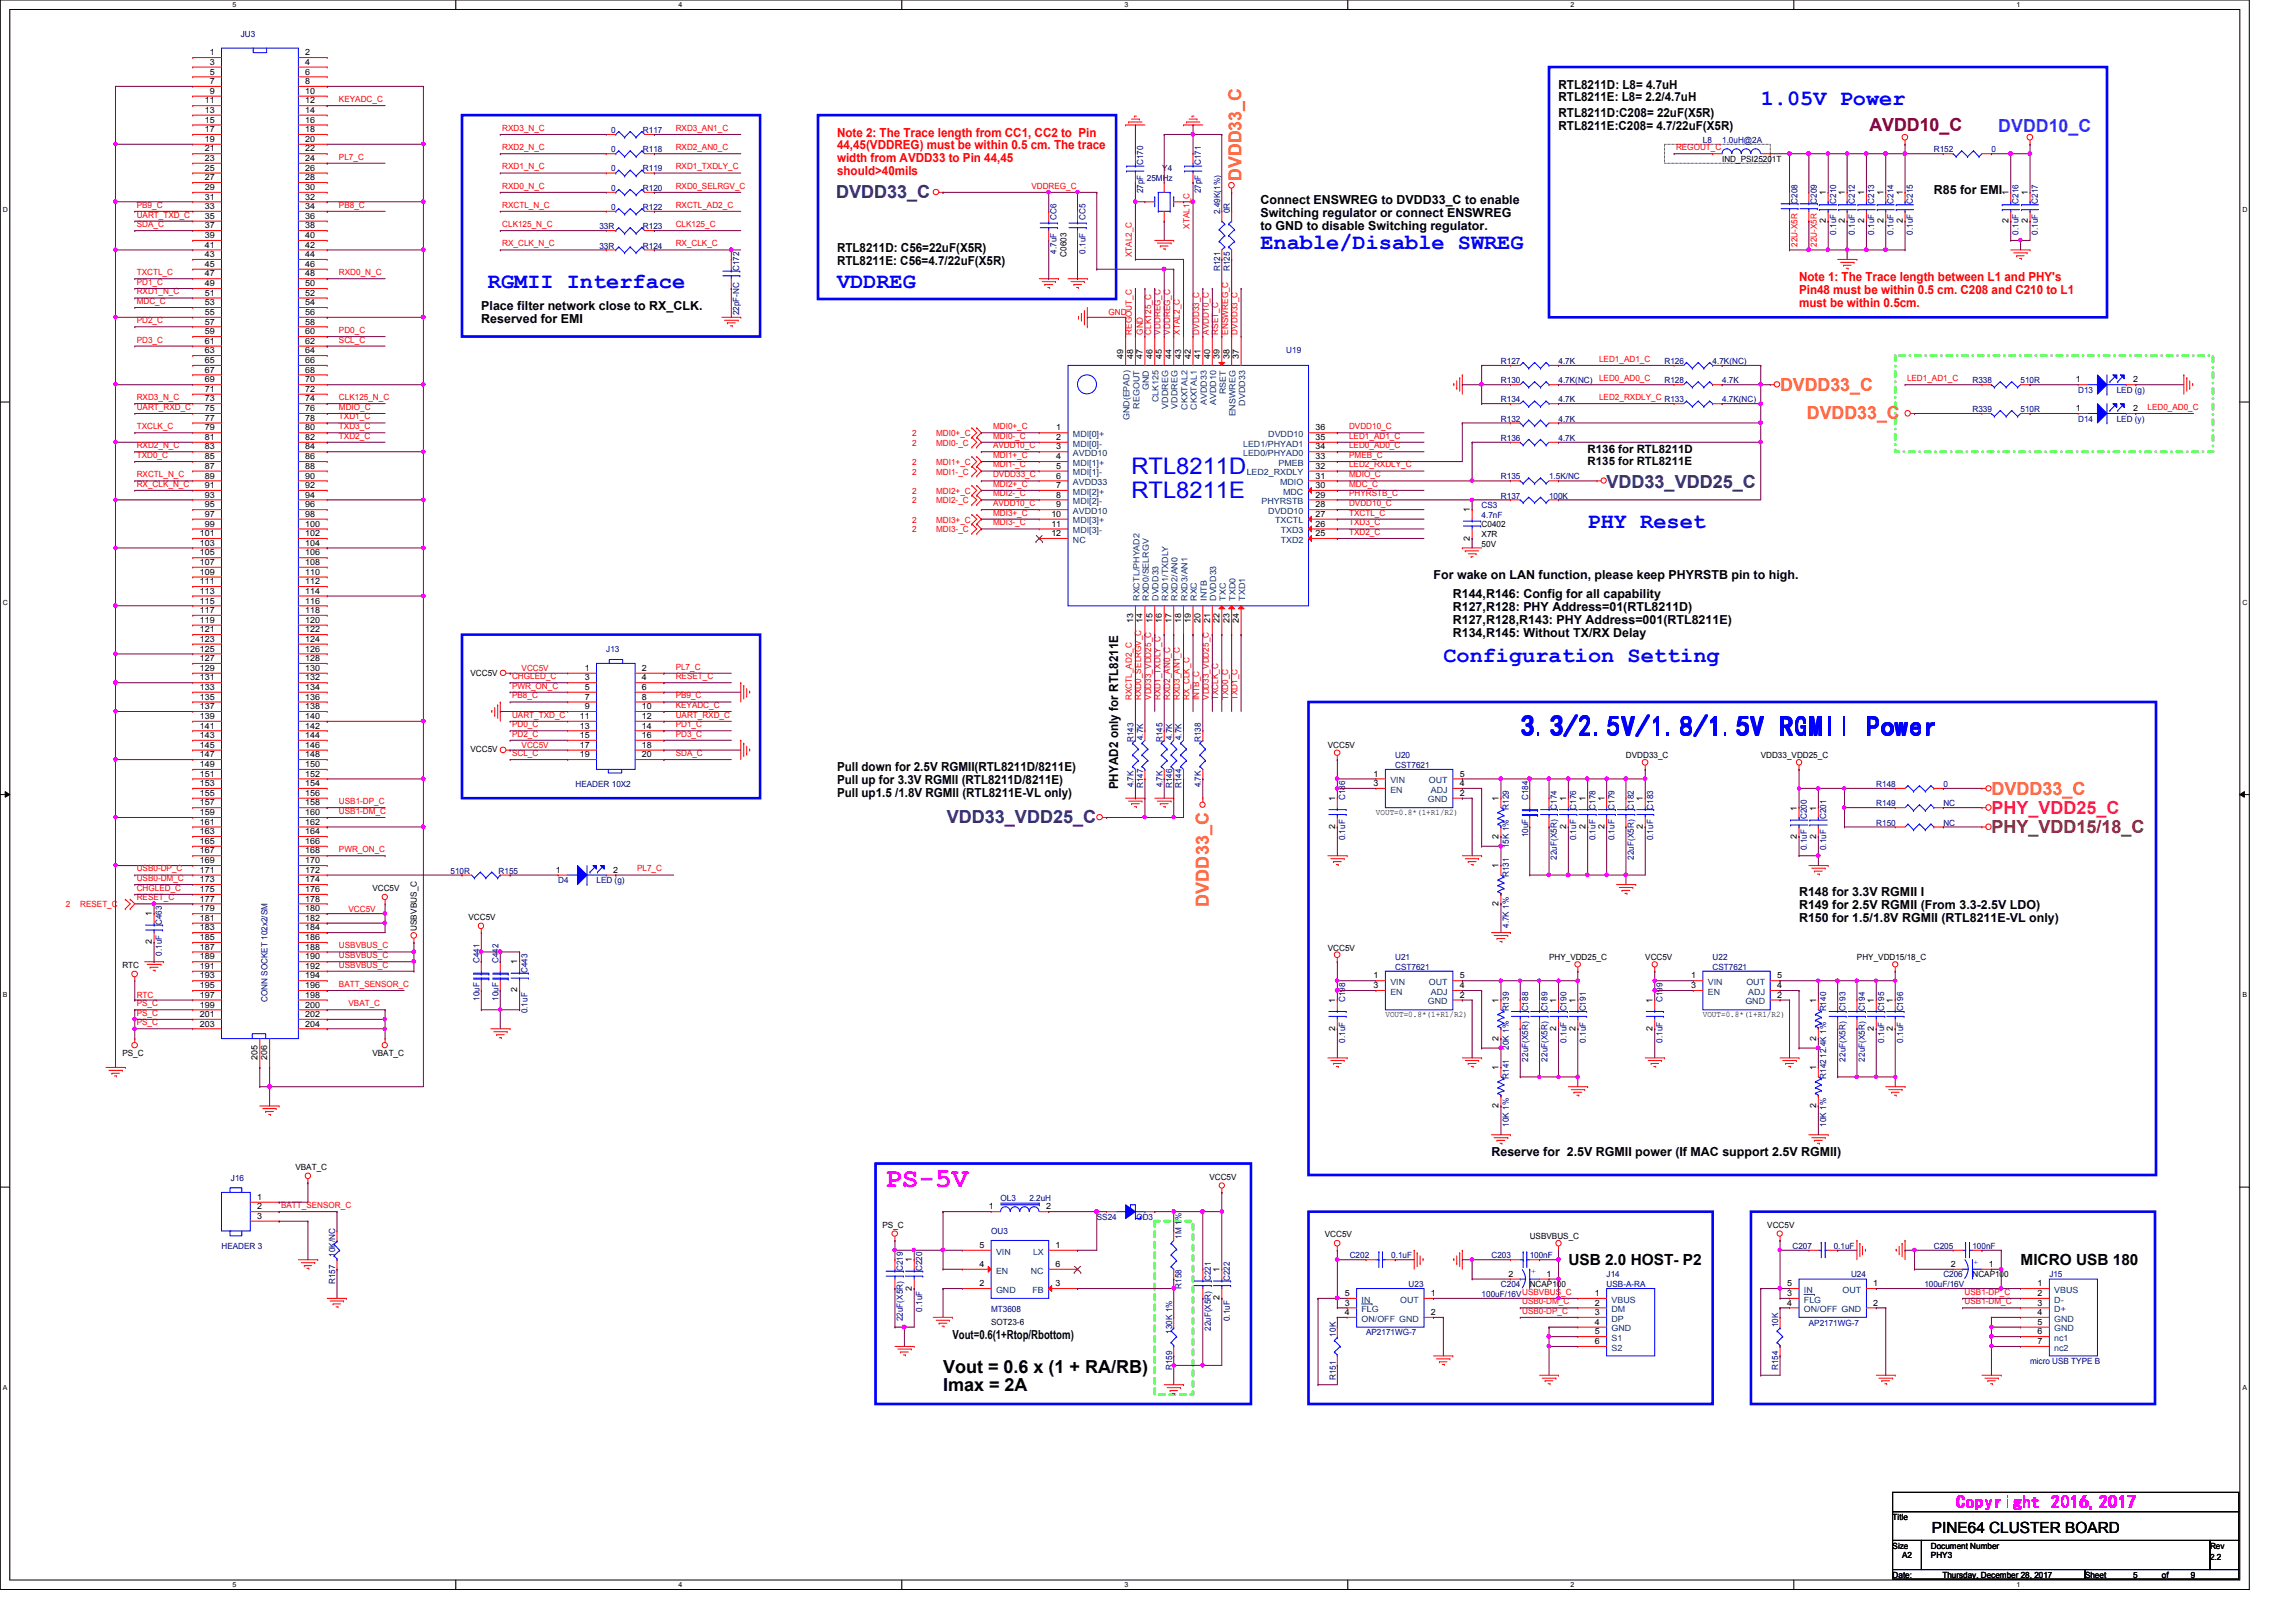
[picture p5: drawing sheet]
<svg xmlns="http://www.w3.org/2000/svg" width="297mm" height="210mm" viewBox="0 0 297 210" stroke-linecap="round" stroke-linejoin="round" font-family="sans-serif">
<defs><g id="words">
<text font-size="3.6" fill="#00f" x="196.8" y="95.2">3.3/2.5V/1.8/1.5V RGMII Power</text>
<text font-size="3.6" fill="#f0f" x="114.5" y="153.6">PS-5V</text>
<g font-size="3" fill="#00f">
<text x="146.4" y="61.4">RTL8211D</text>
<text x="146.4" y="64.4">RTL8211E</text>
</g>
<g font-size="2.8" fill="#00f">
<text x="227.8" y="13.5">1.05V Power</text>
<text x="163.1" y="32.2">Enable/Disable SWREG</text>
<text x="63.1" y="37.2">RGMII Interface</text>
<text x="108.3" y="37.2">VDDREG</text>
<text x="205.4" y="68.3">PHY Reset</text>
<text x="186.7" y="85.7">Configuration Setting</text>
</g>
<text font-size="2.3" fill="#800000" x="241.8" y="16.9">AVDD10_C</text>
<text font-size="2.3" fill="#8000ff" x="258.5" y="17.1">DVDD10_C</text>
<g font-size="2.3" fill="#ff8000">
<text x="160.6" y="23.4" transform="rotate(-90 160.6 23.4)">DVDD33_C</text>
<text x="230.3" y="50.5">DVDD33_C</text>
<text x="233.8" y="54.3">DVDD33_C</text>
<text x="257.6" y="102.8">DVDD33_C</text>
<text x="156.4" y="117.3" transform="rotate(-90 156.4 117.3)">DVDD33_C</text>
</g>
<g font-size="2.3" fill="#400080">
<text x="108.2" y="25.7">DVDD33_C</text>
<text x="207.9" y="63.1">VDD33_VDD25_C</text>
<text x="122.5" y="106.6">VDD33_VDD25_C</text>
</g>
<text font-size="2.3" fill="#804000" x="257.6" y="107.8">PHY_VDD15/18_C</text>
<text font-size="2.3" fill="#ff0080" x="257.6" y="105.3">PHY_VDD25_C</text>
<g font-size="2.3">
<text x="122" y="177.6">Vout = 0.6 x (1 + RA/RB)</text>
<text x="122" y="180">Imax = 2A</text>
</g>
<text font-size="2.3" fill="#f0f" x="253" y="195.1">Copyright 2016,2017</text>
<g font-size="2">
<text x="202.9" y="163.7">USB 2.0 HOST- P2</text>
<text x="261.4" y="163.7">MICRO USB 180</text>
<text x="249.9" y="198.3">PINE64 CLUSTER BOARD</text>
</g>
<g font-size="1.6">
<text x="201.6" y="11.5">RTL8211D: L8= 4.7uH</text>
<text x="201.6" y="15.2">RTL8211D:C208= 22uF(X5R)</text>
<text x="201.6" y="16.8">RTL8211E:C208= 4.7/22uF(X5R)</text>
<text x="201.6" y="13.1">RTL8211E: L8= 2.2/4.7uH</text>
<text x="163.1" y="26.4">Connect ENSWREG to DVDD33_C to enable</text>
<text x="163.1" y="28.1">Switching regulator or connect ENSWREG</text>
<text x="163.1" y="29.7">to GND to disable Switching regulator.</text>
<text x="250.2" y="25.1">R85 for EMI</text>
<text x="108.3" y="32.6">RTL8211D: C56=22uF(X5R)</text>
<text x="108.3" y="34.3">RTL8211E: C56=4.7/22uF(X5R)</text>
<text x="62.3" y="40.1">Place filter network close to RX_CLK.</text>
<text x="62.3" y="41.7">Reserved for EMI</text>
<text x="185.5" y="74.9">For wake on LAN function, please keep PHYRSTB pin to high.</text>
<text x="188" y="77.4">R144,R146: Config for all capability</text>
<text x="188" y="79.1">R127,R128: PHY Address=01(RTL8211D)</text>
<text x="188" y="80.7">R127,R128,R143: PHY Address=001(RTL8211E)</text>
<text x="188" y="82.4">R134,R145: Without TX/RX Delay</text>
<text x="108.3" y="99.8">Pull down for 2.5V RGMII(RTL8211D/8211E)</text>
<text x="108.3" y="101.5">Pull up for 3.3V RGMII (RTL8211D/8211E)</text>
<text x="108.3" y="103.1">Pull up1.5 /1.8V RGMII (RTL8211E-VL only)</text>
<text x="144.6" y="102.2" transform="rotate(-90 144.6 102.2)">PHYAD2 only for RTL8211E</text>
<text x="232.7" y="116">R148 for 3.3V RGMII I</text>
<text x="232.7" y="117.6">R149 for 2.5V RGMII (From 3.3-2.5V LDO)</text>
<text x="232.7" y="119.3">R150 for 1.5/1.8V RGMII (RTL8211E-VL only)</text>
<text x="193" y="149.6">Reserve for 2.5V RGMII power (If MAC support 2.5V RGMII)</text>
<text x="123.2" y="173.2">Vout=0.6(1+Rtop/Rbottom)</text>
</g>
<g font-size="1.6" fill="#f00">
<text x="108.3" y="17.7">Note 2: The Trace length from CC1, CC2 to Pin</text>
<text x="108.3" y="19.3">44,45(VDDREG) must be within 0.5 cm. The trace</text>
<text x="108.3" y="21">width from AVDD33 to Pin 44,45</text>
<text x="108.3" y="22.6">should&gt;40mils</text>
<text x="232.7" y="36.4">Note 1: The Trace length between L1 and PHY's</text>
<text x="232.7" y="38">Pin48 must be within 0.5 cm. C208 and C210 to L1</text>
<text x="232.7" y="39.7">must be within 0.5cm.</text>
</g>
<g font-size="1.5">
<text x="205.4" y="58.6">R136 for RTL8211D</text>
<text x="205.4" y="60.1">R135 for RTL8211E</text>
</g>
<g font-size="1.1" fill="#000080">
<text x="31.2" y="4.8">JU3</text>
<text x="79.1" y="17.2">0</text>
<text x="83.2" y="17.2">R117</text>
<text x="79.1" y="22.2">0</text>
<text x="79.1" y="19.7">0</text>
<text x="83.2" y="22.2">R119</text>
<text x="83.2" y="19.7">R118</text>
<text x="147.9" y="21.4" transform="rotate(-90 147.9 21.4)">C170</text>
<text x="148.4" y="23.5">25MHz</text>
<text x="150.4" y="22.2">Y4</text>
<text x="155.4" y="21.4" transform="rotate(-90 155.4 21.4)">C171</text>
<text x="220.3" y="18.5">L8</text>
<text x="222.8" y="18.5">1.0uH@2A</text>
<text x="250.2" y="19.7">R152</text>
<text x="257.6" y="19.7">0</text>
<text x="77.6" y="29.7">33R</text>
<text x="79.1" y="24.7">0</text>
<text x="79.1" y="27.2">0</text>
<text x="83.2" y="24.7">R120</text>
<text x="83.2" y="27.2">R122</text>
<text x="83.2" y="29.7">R123</text>
<text x="136.7" y="28.5" transform="rotate(-90 136.7 28.5)">CC6</text>
<text x="140.4" y="28.5" transform="rotate(-90 140.4 28.5)">CC5</text>
<text x="147.9" y="25" transform="rotate(-90 147.9 25)">27pF</text>
<text x="155.4" y="25" transform="rotate(-90 155.4 25)">27pF</text>
<text x="157.9" y="27.7" transform="rotate(-90 157.9 27.7)">2.49K(1%)</text>
<text x="159.1" y="27.6" transform="rotate(-90 159.1 27.6)">0R</text>
<text x="232.5" y="26.4" transform="rotate(-90 232.5 26.4)">C208</text>
<text x="235" y="26.4" transform="rotate(-90 235 26.4)">C209</text>
<text x="237.5" y="26.4" transform="rotate(-90 237.5 26.4)">C210</text>
<text x="240" y="26.4" transform="rotate(-90 240 26.4)">C212</text>
<text x="242.5" y="26.4" transform="rotate(-90 242.5 26.4)">C213</text>
<text x="245" y="26.4" transform="rotate(-90 245 26.4)">C214</text>
<text x="247.5" y="26.4" transform="rotate(-90 247.5 26.4)">C215</text>
<text x="261.2" y="26.4" transform="rotate(-90 261.2 26.4)">C216</text>
<text x="263.6" y="26.4" transform="rotate(-90 263.6 26.4)">C217</text>
<text x="77.6" y="32.2">33R</text>
<text x="83.2" y="32.2">R124</text>
<text x="95.6" y="35.1" transform="rotate(-90 95.6 35.1)">C172</text>
<text x="136.7" y="32.9" transform="rotate(-90 136.7 32.9)">4.7uF</text>
<text x="140.4" y="32.9" transform="rotate(-90 140.4 32.9)">0.1uF</text>
<text x="157.9" y="35.1" transform="rotate(-90 157.9 35.1)">R121</text>
<text x="159.1" y="35.1" transform="rotate(-90 159.1 35.1)">R125</text>
<text x="237.5" y="30.4" transform="rotate(-90 237.5 30.4)">0.1uF</text>
<text x="240" y="30.4" transform="rotate(-90 240 30.4)">0.1uF</text>
<text x="242.5" y="30.4" transform="rotate(-90 242.5 30.4)">0.1uF</text>
<text x="245" y="30.4" transform="rotate(-90 245 30.4)">0.1uF</text>
<text x="247.5" y="30.4" transform="rotate(-90 247.5 30.4)">0.1uF</text>
<text x="261.2" y="30.4" transform="rotate(-90 261.2 30.4)">0.1uF</text>
<text x="263.6" y="30.4" transform="rotate(-90 263.6 30.4)">0.1uF</text>
<text x="95.6" y="40.8" transform="rotate(-90 95.6 40.8)">22pF-NC</text>
<text x="166.4" y="45.7">U19</text>
<text x="194.2" y="47.1">R127</text>
<text x="201.6" y="47.1">4.7K</text>
<text x="215.3" y="47.1">R126</text>
<text x="221.6" y="47.1">4.7K(NC)</text>
<text x="194.2" y="49.6">R130</text>
<text x="194.2" y="52.1">R134</text>
<text x="201.6" y="49.6">4.7K(NC)</text>
<text x="201.6" y="52.1">4.7K</text>
<text x="215.3" y="52.1">R133</text>
<text x="215.3" y="49.6">R128</text>
<text x="222.8" y="52.1">4.7K(NC)</text>
<text x="222.8" y="49.6">4.7K</text>
<text x="255.2" y="49.6">R338</text>
<text x="255.2" y="53.3">R339</text>
<text x="261.4" y="49.6">510R</text>
<text x="261.4" y="53.3">510R</text>
<text x="268.9" y="50.8">D13</text>
<text x="273.9" y="50.8">LED (g)</text>
<text x="194.2" y="57.1">R136</text>
<text x="194.2" y="54.6">R132</text>
<text x="201.6" y="57.1">4.7K</text>
<text x="201.6" y="54.6">4.7K</text>
<text x="268.9" y="54.6">D14</text>
<text x="273.9" y="54.6">LED (y)</text>
<text x="191.7" y="65.7">CS3</text>
<text x="194.2" y="64.5">R137</text>
<text x="194.2" y="62">R135</text>
<text x="200.4" y="64.5">100K</text>
<text x="200.4" y="62">1.5K/NC</text>
<text x="191.7" y="67">4.7nF</text>
<text x="78.4" y="84.4">J13</text>
<text x="147.9" y="95.8" transform="rotate(-90 147.9 95.8)">4.7K</text>
<text x="151.6" y="95.8" transform="rotate(-90 151.6 95.8)">4.7K</text>
<text x="152.9" y="95.8" transform="rotate(-90 152.9 95.8)">4.7K</text>
<text x="74.5" y="101.9">HEADER 10X2</text>
<text x="146.6" y="101.9" transform="rotate(-90 146.6 101.9)">4.7K</text>
<text x="146.6" y="96.1" transform="rotate(-90 146.6 96.1)">R143</text>
<text x="150.4" y="101.9" transform="rotate(-90 150.4 101.9)">4.7K</text>
<text x="150.4" y="96.1" transform="rotate(-90 150.4 96.1)">R145</text>
<text x="155.4" y="101.9" transform="rotate(-90 155.4 101.9)">4.7K</text>
<text x="155.4" y="96.1" transform="rotate(-90 155.4 96.1)">R138</text>
<text x="180.5" y="98.1">U20</text>
<text x="180.5" y="99.4">CST7621</text>
<text x="242.7" y="101.9">R148</text>
<text x="251.4" y="101.9">0</text>
<text x="147.9" y="102" transform="rotate(-90 147.9 102)">R147</text>
<text x="151.6" y="102" transform="rotate(-90 151.6 102)">R146</text>
<text x="152.9" y="102" transform="rotate(-90 152.9 102)">R144</text>
<text x="174" y="103.5" transform="rotate(-90 174 103.5)">C186</text>
<text x="195.2" y="104.8" transform="rotate(-90 195.2 104.8)">R129</text>
<text x="197.7" y="103.5" transform="rotate(-90 197.7 103.5)">C184</text>
<text x="201.4" y="104.8" transform="rotate(-90 201.4 104.8)">C174</text>
<text x="203.9" y="104.8" transform="rotate(-90 203.9 104.8)">C176</text>
<text x="206.4" y="104.8" transform="rotate(-90 206.4 104.8)">C178</text>
<text x="208.9" y="104.8" transform="rotate(-90 208.9 104.8)">C179</text>
<text x="211.4" y="104.8" transform="rotate(-90 211.4 104.8)">C182</text>
<text x="213.9" y="104.8" transform="rotate(-90 213.9 104.8)">C183</text>
<text x="233.8" y="106" transform="rotate(-90 233.8 106)">C200</text>
<text x="236.3" y="106" transform="rotate(-90 236.3 106)">C201</text>
<text x="242.7" y="104.4">R149</text>
<text x="242.7" y="106.8">R150</text>
<text x="251.4" y="104.4">NC</text>
<text x="251.4" y="106.8">NC</text>
<text x="58.3" y="113.1">510R</text>
<text x="64.5" y="113.1">R155</text>
<text x="174" y="108.8" transform="rotate(-90 174 108.8)">0.1uF</text>
<text x="195.2" y="113.5" transform="rotate(-90 195.2 113.5)">R131</text>
<text x="195.2" y="109.8" transform="rotate(-90 195.2 109.8)">15K 1%</text>
<text x="197.7" y="108.4" transform="rotate(-90 197.7 108.4)">10uF</text>
<text x="201.4" y="111.3" transform="rotate(-90 201.4 111.3)">22uF(X5R)</text>
<text x="203.9" y="108.8" transform="rotate(-90 203.9 108.8)">0.1uF</text>
<text x="206.4" y="108.8" transform="rotate(-90 206.4 108.8)">0.1uF</text>
<text x="208.9" y="108.8" transform="rotate(-90 208.9 108.8)">0.1uF</text>
<text x="211.4" y="111.3" transform="rotate(-90 211.4 111.3)">22uF(X5R)</text>
<text x="213.9" y="108.8" transform="rotate(-90 213.9 108.8)">0.1uF</text>
<text x="233.8" y="110" transform="rotate(-90 233.8 110)">0.1uF</text>
<text x="236.3" y="110" transform="rotate(-90 236.3 110)">0.1uF</text>
<text x="21" y="119.7" transform="rotate(-90 21 119.7)">C463</text>
<text x="72.2" y="114.3">D4</text>
<text x="77.2" y="114.3">LED (g)</text>
<text x="21" y="123.7" transform="rotate(-90 21 123.7)">0.1uF</text>
<text x="62" y="124.7" transform="rotate(-90 62 124.7)">C441</text>
<text x="64.5" y="124.7" transform="rotate(-90 64.5 124.7)">C442</text>
<text x="68.2" y="125.9" transform="rotate(-90 68.2 125.9)">C443</text>
<text x="180.5" y="124.2">U21</text>
<text x="180.5" y="125.5">CST7621</text>
<text x="195.2" y="120.1" transform="rotate(-90 195.2 120.1)">4.7K 1%</text>
<text x="221.6" y="124.2">U22</text>
<text x="221.6" y="125.5">CST7621</text>
<text x="34.6" y="129.7" transform="rotate(-90 34.6 129.7)">CONN SOCKET 102x2/SM</text>
<text x="62" y="129.5" transform="rotate(-90 62 129.5)">10uF</text>
<text x="64.5" y="129.5" transform="rotate(-90 64.5 129.5)">10uF</text>
<text x="68.2" y="131.1" transform="rotate(-90 68.2 131.1)">0.1uF</text>
<text x="174" y="129.7" transform="rotate(-90 174 129.7)">C198</text>
<text x="195.2" y="130.9" transform="rotate(-90 195.2 130.9)">R139</text>
<text x="197.7" y="130.9" transform="rotate(-90 197.7 130.9)">C188</text>
<text x="200.2" y="130.9" transform="rotate(-90 200.2 130.9)">C189</text>
<text x="202.6" y="130.9" transform="rotate(-90 202.6 130.9)">C190</text>
<text x="205.1" y="130.9" transform="rotate(-90 205.1 130.9)">C191</text>
<text x="215.1" y="129.7" transform="rotate(-90 215.1 129.7)">C199</text>
<text x="236.3" y="130.9" transform="rotate(-90 236.3 130.9)">R140</text>
<text x="238.8" y="130.9" transform="rotate(-90 238.8 130.9)">C193</text>
<text x="241.3" y="130.9" transform="rotate(-90 241.3 130.9)">C194</text>
<text x="243.8" y="130.9" transform="rotate(-90 243.8 130.9)">C195</text>
<text x="246.2" y="130.9" transform="rotate(-90 246.2 130.9)">C196</text>
<text x="174" y="134.9" transform="rotate(-90 174 134.9)">0.1uF</text>
<text x="195.2" y="135.9" transform="rotate(-90 195.2 135.9)">20K 1%</text>
<text x="197.7" y="137.4" transform="rotate(-90 197.7 137.4)">22uF(X5R)</text>
<text x="200.2" y="137.4" transform="rotate(-90 200.2 137.4)">22uF(X5R)</text>
<text x="202.6" y="134.9" transform="rotate(-90 202.6 134.9)">0.1uF</text>
<text x="205.1" y="134.9" transform="rotate(-90 205.1 134.9)">0.1uF</text>
<text x="215.1" y="134.9" transform="rotate(-90 215.1 134.9)">0.1uF</text>
<text x="238.8" y="137.4" transform="rotate(-90 238.8 137.4)">22uF(X5R)</text>
<text x="241.3" y="137.4" transform="rotate(-90 241.3 137.4)">22uF(X5R)</text>
<text x="243.8" y="134.9" transform="rotate(-90 243.8 134.9)">0.1uF</text>
<text x="246.2" y="134.9" transform="rotate(-90 246.2 134.9)">0.1uF</text>
<text x="195.2" y="139.6" transform="rotate(-90 195.2 139.6)">R141</text>
<text x="236.3" y="139.6" transform="rotate(-90 236.3 139.6)">R14212.4K 1%</text>
<text x="195.2" y="145.8" transform="rotate(-90 195.2 145.8)">10K 1%</text>
<text x="236.3" y="145.8" transform="rotate(-90 236.3 145.8)">10K 1%</text>
<text x="29.9" y="152.9">J16</text>
<text x="129.5" y="155.4">OL3</text>
<text x="133.2" y="155.4">2.2uH</text>
<text x="28.7" y="161.6">HEADER 3</text>
<text x="128.2" y="159.7">OU3</text>
<text x="141.9" y="157.9">SS24</text>
<text x="147" y="157.9">OD3</text>
<text x="152.9" y="160.3" transform="rotate(-90 152.9 160.3)">1M 1%</text>
<text x="231.9" y="161.6">C207</text>
<text x="237.2" y="161.6">0.1uF</text>
<text x="250.2" y="161.6">C205</text>
<text x="255.2" y="161.6">100nF</text>
<text x="43.3" y="166.2" transform="rotate(-90 43.3 166.2)">R157</text>
<text x="43.3" y="162.6" transform="rotate(-90 43.3 162.6)">10K/NC</text>
<text x="116.8" y="164.5" transform="rotate(-90 116.8 164.5)">C219</text>
<text x="119.3" y="164.5" transform="rotate(-90 119.3 164.5)">C220</text>
<text x="152.9" y="166.8" transform="rotate(-90 152.9 166.8)">R158</text>
<text x="156.6" y="165.8" transform="rotate(-90 156.6 165.8)">C221</text>
<text x="159.1" y="165.8" transform="rotate(-90 159.1 165.8)">C222</text>
<text x="174.6" y="162.9">C202</text>
<text x="180" y="162.9">0.1uF</text>
<text x="182.2" y="166.6">U23</text>
<text x="191.7" y="167.8">100uF/16VUSBVBUS_C</text>
<text x="193" y="162.9">C203</text>
<text x="194.2" y="166.6">C204</text>
<text x="197.9" y="162.9">100nF</text>
<text x="207.9" y="165.3">J14</text>
<text x="207.9" y="166.6">USB-A-RA</text>
<text x="239.5" y="165.3">U24</text>
<text x="249" y="166.6">100uF/16V</text>
<text x="251.4" y="165.3">C206</text>
<text x="265.1" y="165.3">J15</text>
<text x="116.8" y="171" transform="rotate(-90 116.8 171)">22uF(X5R)</text>
<text x="119.3" y="169.8" transform="rotate(-90 119.3 169.8)">0.1uF</text>
<text x="128.2" y="169.8">MT3608</text>
<text x="151.6" y="172.6" transform="rotate(-90 151.6 172.6)">130K 1%</text>
<text x="156.6" y="172.3" transform="rotate(-90 156.6 172.3)">22uF(X5R)</text>
<text x="159.1" y="171" transform="rotate(-90 159.1 171)">0.1uF</text>
<text x="172.8" y="173" transform="rotate(-90 172.8 173)">10K</text>
<text x="176.7" y="172.8">AP2171WG-7</text>
<text x="230" y="171.7" transform="rotate(-90 230 171.7)">10K</text>
<text x="234" y="171.5">AP2171WG-7</text>
<text x="151.6" y="177.3" transform="rotate(-90 151.6 177.3)">R159</text>
<text x="172.8" y="178.6" transform="rotate(-90 172.8 178.6)">R151</text>
<text x="230" y="177.3" transform="rotate(-90 230 177.3)">R154</text>
<text x="262.6" y="176.5">micro USB TYPE B</text>
</g>
<g font-size="1.1">
<text x="27.1" y="7.2">1</text>
<text x="27.1" y="8.4">3</text>
<text x="27.1" y="9.7">5</text>
<text x="27.1" y="10.9">7</text>
<text x="39.5" y="7.2">2</text>
<text x="39.5" y="8.4">4</text>
<text x="39.5" y="9.7">6</text>
<text x="39.5" y="10.9">8</text>
<text x="26.5" y="13.4">11</text>
<text x="26.5" y="14.6">13</text>
<text x="26.5" y="15.9">15</text>
<text x="26.5" y="17.1">17</text>
<text x="27.1" y="12.1">9</text>
<text x="39.5" y="12.1">10</text>
<text x="39.5" y="13.4">12</text>
<text x="39.5" y="14.6">14</text>
<text x="39.5" y="15.9">16</text>
<text x="39.5" y="17.1">18</text>
<text x="26.5" y="18.4">19</text>
<text x="26.5" y="19.6">21</text>
<text x="26.5" y="20.8">23</text>
<text x="26.5" y="22.1">25</text>
<text x="26.5" y="23.3">27</text>
<text x="39.5" y="18.4">20</text>
<text x="39.5" y="19.6">22</text>
<text x="39.5" y="20.8">24</text>
<text x="39.5" y="22.1">26</text>
<text x="39.5" y="23.3">28</text>
<text x="222.8" y="21">IND_PSI25201T</text>
<text x="26.5" y="24.6">29</text>
<text x="26.5" y="25.8">31</text>
<text x="26.5" y="27.1">33</text>
<text x="26.5" y="28.3">35</text>
<text x="26.5" y="29.5">37</text>
<text x="39.5" y="24.6">30</text>
<text x="39.5" y="25.8">32</text>
<text x="39.5" y="27.1">34</text>
<text x="39.5" y="28.3">36</text>
<text x="39.5" y="29.5">38</text>
<text x="236.2" y="28.9" transform="rotate(-90 236.2 28.9)">2</text>
<text x="236.2" y="25.2" transform="rotate(-90 236.2 25.2)">1</text>
<text x="238.7" y="28.9" transform="rotate(-90 238.7 28.9)">2</text>
<text x="238.7" y="25.2" transform="rotate(-90 238.7 25.2)">1</text>
<text x="241.2" y="28.9" transform="rotate(-90 241.2 28.9)">2</text>
<text x="241.2" y="25.2" transform="rotate(-90 241.2 25.2)">1</text>
<text x="243.7" y="28.9" transform="rotate(-90 243.7 28.9)">2</text>
<text x="243.7" y="25.2" transform="rotate(-90 243.7 25.2)">1</text>
<text x="246.2" y="28.9" transform="rotate(-90 246.2 28.9)">2</text>
<text x="246.2" y="25.2" transform="rotate(-90 246.2 25.2)">1</text>
<text x="259.8" y="28.9" transform="rotate(-90 259.8 28.9)">2</text>
<text x="259.8" y="25.2" transform="rotate(-90 259.8 25.2)">1</text>
<text x="262.3" y="28.9" transform="rotate(-90 262.3 28.9)">2</text>
<text x="262.3" y="25.2" transform="rotate(-90 262.3 25.2)">1</text>
<text x="26.5" y="30.8">39</text>
<text x="26.5" y="32">41</text>
<text x="26.5" y="33.3">43</text>
<text x="26.5" y="34.5">45</text>
<text x="26.5" y="35.8">47</text>
<text x="39.5" y="30.8">40</text>
<text x="39.5" y="32">42</text>
<text x="39.5" y="33.3">44</text>
<text x="39.5" y="34.5">46</text>
<text x="39.5" y="35.8">48</text>
<text x="138" y="33.2" transform="rotate(-90 138 33.2)">C0603</text>
<text x="26.5" y="37">49</text>
<text x="26.5" y="38.3">51</text>
<text x="26.5" y="39.5">53</text>
<text x="26.5" y="40.8">55</text>
<text x="26.5" y="42">57</text>
<text x="39.5" y="37">50</text>
<text x="39.5" y="38.3">52</text>
<text x="39.5" y="39.5">54</text>
<text x="39.5" y="40.8">56</text>
<text x="39.5" y="42">58</text>
<text x="26.5" y="43.3">59</text>
<text x="26.5" y="44.5">61</text>
<text x="26.5" y="45.7">63</text>
<text x="26.5" y="47">65</text>
<text x="39.5" y="43.3">60</text>
<text x="39.5" y="44.5">62</text>
<text x="39.5" y="45.7">64</text>
<text x="39.5" y="47">66</text>
<text x="145.3" y="46.4" transform="rotate(-90 145.3 46.4)">49</text>
<text x="146.6" y="46.4" transform="rotate(-90 146.6 46.4)">48</text>
<text x="147.8" y="46.4" transform="rotate(-90 147.8 46.4)">47</text>
<text x="149.1" y="46.4" transform="rotate(-90 149.1 46.4)">46</text>
<text x="150.3" y="46.4" transform="rotate(-90 150.3 46.4)">45</text>
<text x="151.6" y="46.4" transform="rotate(-90 151.6 46.4)">44</text>
<text x="152.8" y="46.4" transform="rotate(-90 152.8 46.4)">43</text>
<text x="154" y="46.4" transform="rotate(-90 154 46.4)">42</text>
<text x="155.3" y="46.4" transform="rotate(-90 155.3 46.4)">41</text>
<text x="156.5" y="46.4" transform="rotate(-90 156.5 46.4)">40</text>
<text x="157.8" y="46.4" transform="rotate(-90 157.8 46.4)">39</text>
<text x="159" y="46.4" transform="rotate(-90 159 46.4)">38</text>
<text x="160.3" y="46.4" transform="rotate(-90 160.3 46.4)">37</text>
<text x="26.5" y="48.2">67</text>
<text x="26.5" y="49.5">69</text>
<text x="26.5" y="50.7">71</text>
<text x="26.5" y="51.9">73</text>
<text x="26.5" y="53.2">75</text>
<text x="39.5" y="48.2">68</text>
<text x="39.5" y="49.5">70</text>
<text x="39.5" y="50.7">72</text>
<text x="39.5" y="51.9">74</text>
<text x="39.5" y="53.2">76</text>
<text x="268.6" y="49.5">1</text>
<text x="268.6" y="53.2">1</text>
<text x="276" y="49.5">2</text>
<text x="276" y="53.2">2</text>
<text x="26.5" y="54.4">77</text>
<text x="26.5" y="55.7">79</text>
<text x="26.5" y="56.9">81</text>
<text x="26.5" y="58.2">83</text>
<text x="26.5" y="59.4">85</text>
<text x="39.5" y="54.4">78</text>
<text x="39.5" y="55.7">80</text>
<text x="39.5" y="56.9">82</text>
<text x="39.5" y="58.2">84</text>
<text x="39.5" y="59.4">86</text>
<text x="136.6" y="55.7">1</text>
<text x="136.6" y="56.9">2</text>
<text x="136.6" y="58.2">3</text>
<text x="136.6" y="59.4">4</text>
<text x="170.2" y="59.4">33</text>
<text x="170.2" y="58.2">34</text>
<text x="170.2" y="56.9">35</text>
<text x="170.2" y="55.7">36</text>
<text x="26.5" y="60.7">87</text>
<text x="26.5" y="61.9">89</text>
<text x="26.5" y="63.2">91</text>
<text x="26.5" y="64.4">93</text>
<text x="26.5" y="65.7">95</text>
<text x="39.5" y="60.7">88</text>
<text x="39.5" y="61.9">90</text>
<text x="39.5" y="63.2">92</text>
<text x="39.5" y="64.4">94</text>
<text x="39.5" y="65.7">96</text>
<text x="136.6" y="60.7">5</text>
<text x="136.6" y="61.9">6</text>
<text x="136.6" y="63.2">7</text>
<text x="136.6" y="64.4">8</text>
<text x="136.6" y="65.7">9</text>
<text x="170.2" y="65.7">28</text>
<text x="170.2" y="64.4">29</text>
<text x="170.2" y="63.2">30</text>
<text x="170.2" y="61.9">31</text>
<text x="170.2" y="60.7">32</text>
<text x="25.9" y="69.4">101</text>
<text x="25.9" y="70.6">103</text>
<text x="25.9" y="71.9">105</text>
<text x="26.5" y="66.9">97</text>
<text x="26.5" y="68.2">99</text>
<text x="39.5" y="66.9">98</text>
<text x="39.5" y="68.2">100</text>
<text x="39.5" y="69.4">102</text>
<text x="39.5" y="70.6">104</text>
<text x="39.5" y="71.9">106</text>
<text x="136" y="66.9">10</text>
<text x="136" y="68.2">11</text>
<text x="136" y="69.4">12</text>
<text x="170.2" y="69.4">25</text>
<text x="170.2" y="68.2">26</text>
<text x="170.2" y="66.9">27</text>
<text x="190.2" y="70" transform="rotate(-90 190.2 70)">2</text>
<text x="190.2" y="66.3" transform="rotate(-90 190.2 66.3)">1</text>
<text x="191.7" y="68.2">C0402</text>
<text x="191.7" y="69.5">X7R</text>
<text x="191.7" y="70.7">50V</text>
<text x="25.9" y="73.1">107</text>
<text x="25.9" y="74.4">109</text>
<text x="25.9" y="75.6">111</text>
<text x="25.9" y="76.8">113</text>
<text x="39.5" y="73.1">108</text>
<text x="39.5" y="74.4">110</text>
<text x="39.5" y="75.6">112</text>
<text x="39.5" y="76.8">114</text>
<text x="25.9" y="78.1">115</text>
<text x="25.9" y="79.3">117</text>
<text x="25.9" y="80.6">119</text>
<text x="25.9" y="81.8">121</text>
<text x="25.9" y="83.1">123</text>
<text x="39.5" y="78.1">116</text>
<text x="39.5" y="79.3">118</text>
<text x="39.5" y="80.6">120</text>
<text x="39.5" y="81.8">122</text>
<text x="39.5" y="83.1">124</text>
<text x="146.6" y="80.6" transform="rotate(-90 146.6 80.6)">13</text>
<text x="147.8" y="80.6" transform="rotate(-90 147.8 80.6)">14</text>
<text x="149.1" y="80.6" transform="rotate(-90 149.1 80.6)">15</text>
<text x="150.3" y="80.6" transform="rotate(-90 150.3 80.6)">16</text>
<text x="151.6" y="80.6" transform="rotate(-90 151.6 80.6)">17</text>
<text x="152.8" y="80.6" transform="rotate(-90 152.8 80.6)">18</text>
<text x="154" y="80.6" transform="rotate(-90 154 80.6)">19</text>
<text x="155.3" y="80.6" transform="rotate(-90 155.3 80.6)">20</text>
<text x="156.5" y="80.6" transform="rotate(-90 156.5 80.6)">21</text>
<text x="157.8" y="80.6" transform="rotate(-90 157.8 80.6)">22</text>
<text x="159" y="80.6" transform="rotate(-90 159 80.6)">23</text>
<text x="160.3" y="80.6" transform="rotate(-90 160.3 80.6)">24</text>
<text x="25.9" y="84.3">125</text>
<text x="25.9" y="85.6">127</text>
<text x="25.9" y="86.8">129</text>
<text x="25.9" y="88.1">131</text>
<text x="25.9" y="89.3">133</text>
<text x="39.5" y="84.3">126</text>
<text x="39.5" y="85.6">128</text>
<text x="39.5" y="86.8">130</text>
<text x="39.5" y="88.1">132</text>
<text x="39.5" y="89.3">134</text>
<text x="60.9" y="87.4">VCC5V</text>
<text x="75.6" y="86.8">1</text>
<text x="75.6" y="88.1">3</text>
<text x="75.6" y="89.3">5</text>
<text x="83.1" y="86.8">2</text>
<text x="83.1" y="88.1">4</text>
<text x="83.1" y="89.3">6</text>
<text x="25.9" y="90.6">135</text>
<text x="25.9" y="91.8">137</text>
<text x="25.9" y="93">139</text>
<text x="25.9" y="94.3">141</text>
<text x="25.9" y="95.5">143</text>
<text x="39.5" y="90.6">136</text>
<text x="39.5" y="91.8">138</text>
<text x="39.5" y="93">140</text>
<text x="39.5" y="94.3">142</text>
<text x="39.5" y="95.5">144</text>
<text x="75" y="93">11</text>
<text x="75" y="94.3">13</text>
<text x="75" y="95.5">15</text>
<text x="75.6" y="90.6">7</text>
<text x="75.6" y="91.8">9</text>
<text x="83.1" y="90.6">8</text>
<text x="83.1" y="91.8">10</text>
<text x="83.1" y="93">12</text>
<text x="83.1" y="94.3">14</text>
<text x="83.1" y="95.5">16</text>
<text x="25.9" y="96.8">145</text>
<text x="25.9" y="98">147</text>
<text x="25.9" y="99.3">149</text>
<text x="25.9" y="100.5">151</text>
<text x="25.9" y="101.7">153</text>
<text x="39.5" y="96.8">146</text>
<text x="39.5" y="98">148</text>
<text x="39.5" y="99.3">150</text>
<text x="39.5" y="100.5">152</text>
<text x="39.5" y="101.7">154</text>
<text x="60.9" y="97.4">VCC5V</text>
<text x="75" y="96.8">17</text>
<text x="75" y="98">19</text>
<text x="83.1" y="96.8">18</text>
<text x="83.1" y="98">20</text>
<text x="171.8" y="96.9">VCC5V</text>
<text x="177.7" y="100.5">1</text>
<text x="177.7" y="101.7">3</text>
<text x="188.8" y="100.5">5</text>
<text x="188.8" y="101.7">4</text>
<text x="210.4" y="98.1">DVDD33_C</text>
<text x="227.8" y="98.1">VDD33_VDD25_C</text>
<text x="25.9" y="103">155</text>
<text x="25.9" y="104.2">157</text>
<text x="25.9" y="105.5">159</text>
<text x="25.9" y="106.7">161</text>
<text x="25.9" y="107.9">163</text>
<text x="39.5" y="103">156</text>
<text x="39.5" y="104.2">158</text>
<text x="39.5" y="105.5">160</text>
<text x="39.5" y="106.7">162</text>
<text x="39.5" y="107.9">164</text>
<text x="172.7" y="107.3" transform="rotate(-90 172.7 107.3)">2</text>
<text x="172.7" y="103.6" transform="rotate(-90 172.7 103.6)">1</text>
<text x="178" y="105.5">VOUT=0.8*(1+R1/R2)</text>
<text x="188.8" y="103">2</text>
<text x="193.9" y="103.6" transform="rotate(-90 193.9 103.6)">1</text>
<text x="202.6" y="107.3" transform="rotate(-90 202.6 107.3)">2</text>
<text x="202.6" y="103.6" transform="rotate(-90 202.6 103.6)">1</text>
<text x="205.1" y="107.3" transform="rotate(-90 205.1 107.3)">2</text>
<text x="205.1" y="103.6" transform="rotate(-90 205.1 103.6)">1</text>
<text x="207.6" y="107.3" transform="rotate(-90 207.6 107.3)">2</text>
<text x="207.6" y="103.6" transform="rotate(-90 207.6 103.6)">1</text>
<text x="212.6" y="107.3" transform="rotate(-90 212.6 107.3)">2</text>
<text x="212.6" y="103.6" transform="rotate(-90 212.6 103.6)">1</text>
<text x="232.4" y="104.9" transform="rotate(-90 232.4 104.9)">1</text>
<text x="234.9" y="104.9" transform="rotate(-90 234.9 104.9)">1</text>
<text x="25.9" y="109.2">165</text>
<text x="25.9" y="110.4">167</text>
<text x="25.9" y="111.7">169</text>
<text x="25.9" y="112.9">171</text>
<text x="39.5" y="109.2">166</text>
<text x="39.5" y="110.4">168</text>
<text x="39.5" y="111.7">170</text>
<text x="39.5" y="112.9">172</text>
<text x="71.9" y="112.9">1</text>
<text x="79.3" y="112.9">2</text>
<text x="193.9" y="112.4" transform="rotate(-90 193.9 112.4)">1</text>
<text x="193.9" y="108.5" transform="rotate(-90 193.9 108.5)">2</text>
<text x="232.4" y="108.5" transform="rotate(-90 232.4 108.5)">2</text>
<text x="234.9" y="108.5" transform="rotate(-90 234.9 108.5)">2</text>
<text x="19.6" y="118.6" transform="rotate(-90 19.6 118.6)">1</text>
<text x="25.9" y="114.2">173</text>
<text x="25.9" y="115.4">175</text>
<text x="25.9" y="116.7">177</text>
<text x="25.9" y="117.9">179</text>
<text x="25.9" y="119.2">181</text>
<text x="39.5" y="114.2">174</text>
<text x="39.5" y="115.4">176</text>
<text x="39.5" y="116.7">178</text>
<text x="39.5" y="117.9">180</text>
<text x="39.5" y="119.2">182</text>
<text x="48.2" y="115.3">VCC5V</text>
<text x="60.6" y="119">VCC5V</text>
<text x="193.9" y="117.3" transform="rotate(-90 193.9 117.3)">2</text>
<text x="15.8" y="125.3">RTC</text>
<text x="19.6" y="122.2" transform="rotate(-90 19.6 122.2)">2</text>
<text x="25.9" y="120.4">183</text>
<text x="25.9" y="121.7">185</text>
<text x="25.9" y="122.9">187</text>
<text x="25.9" y="124.2">189</text>
<text x="25.9" y="125.4">191</text>
<text x="39.5" y="120.4">184</text>
<text x="39.5" y="121.7">186</text>
<text x="39.5" y="122.9">188</text>
<text x="39.5" y="124.2">190</text>
<text x="39.5" y="125.4">192</text>
<text x="53.9" y="120.5" transform="rotate(-90 53.9 120.5)">USBVBUS_C</text>
<text x="66.9" y="124.8" transform="rotate(-90 66.9 124.8)">1</text>
<text x="171.8" y="123">VCC5V</text>
<text x="200.4" y="124.2">PHY_VDD25_C</text>
<text x="212.8" y="124.2">VCC5V</text>
<text x="240.2" y="124.2">PHY_VDD15/18_C</text>
<text x="25.9" y="126.6">193</text>
<text x="25.9" y="127.9">195</text>
<text x="25.9" y="129.1">197</text>
<text x="25.9" y="130.4">199</text>
<text x="25.9" y="131.6">201</text>
<text x="39.5" y="126.6">194</text>
<text x="39.5" y="127.9">196</text>
<text x="39.5" y="129.1">198</text>
<text x="39.5" y="130.4">200</text>
<text x="39.5" y="131.6">202</text>
<text x="66.9" y="128.4" transform="rotate(-90 66.9 128.4)">2</text>
<text x="172.7" y="129.8" transform="rotate(-90 172.7 129.8)">1</text>
<text x="177.7" y="126.6">1</text>
<text x="177.7" y="127.9">3</text>
<text x="179.2" y="131.6">VOUT=0.8*(1+R1/R2)</text>
<text x="188.8" y="129.1">2</text>
<text x="188.8" y="126.6">5</text>
<text x="188.8" y="127.9">4</text>
<text x="193.9" y="129.8" transform="rotate(-90 193.9 129.8)">1</text>
<text x="201.3" y="129.8" transform="rotate(-90 201.3 129.8)">1</text>
<text x="203.8" y="129.8" transform="rotate(-90 203.8 129.8)">1</text>
<text x="213.8" y="129.8" transform="rotate(-90 213.8 129.8)">1</text>
<text x="218.8" y="126.6">1</text>
<text x="218.8" y="127.9">3</text>
<text x="220.3" y="131.6">VOUT=0.8*(1+R1/R2)</text>
<text x="229.9" y="129.1">2</text>
<text x="229.9" y="126.6">5</text>
<text x="229.9" y="127.9">4</text>
<text x="234.9" y="129.8" transform="rotate(-90 234.9 129.8)">1</text>
<text x="242.4" y="129.8" transform="rotate(-90 242.4 129.8)">1</text>
<text x="244.9" y="129.8" transform="rotate(-90 244.9 129.8)">1</text>
<text x="15.8" y="136.7">PS_C</text>
<text x="25.9" y="132.8">203</text>
<text x="33.3" y="137.2" transform="rotate(-90 33.3 137.2)">205</text>
<text x="34.6" y="137.2" transform="rotate(-90 34.6 137.2)">206</text>
<text x="39.5" y="132.8">204</text>
<text x="48.2" y="136.7">VBAT_C</text>
<text x="172.7" y="133.4" transform="rotate(-90 172.7 133.4)">2</text>
<text x="193.9" y="134.7" transform="rotate(-90 193.9 134.7)">2</text>
<text x="201.3" y="133.4" transform="rotate(-90 201.3 133.4)">2</text>
<text x="203.8" y="133.4" transform="rotate(-90 203.8 133.4)">2</text>
<text x="213.8" y="133.4" transform="rotate(-90 213.8 133.4)">2</text>
<text x="234.9" y="134.7" transform="rotate(-90 234.9 134.7)">2</text>
<text x="242.4" y="133.4" transform="rotate(-90 242.4 133.4)">2</text>
<text x="244.9" y="133.4" transform="rotate(-90 244.9 133.4)">2</text>
<text x="193.9" y="143.4" transform="rotate(-90 193.9 143.4)">2</text>
<text x="193.9" y="138.5" transform="rotate(-90 193.9 138.5)">1</text>
<text x="234.9" y="143.4" transform="rotate(-90 234.9 143.4)">2</text>
<text x="234.9" y="138.5" transform="rotate(-90 234.9 138.5)">1</text>
<text x="33.3" y="155.3">1</text>
<text x="38.2" y="151.4">VBAT_C</text>
<text x="156.5" y="152.7">VCC5V</text>
<text x="33.3" y="156.5">2</text>
<text x="33.3" y="157.7">3</text>
<text x="114.2" y="158.9">PS_C</text>
<text x="126.7" y="161.5">5</text>
<text x="127.9" y="156.5">1</text>
<text x="135.3" y="156.5">2</text>
<text x="136.6" y="161.5">1</text>
<text x="171.4" y="160.1">VCC5V</text>
<text x="197.9" y="160.4">USBVBUS_C</text>
<text x="228.6" y="158.9">VCC5V</text>
<text x="118" y="167" transform="rotate(-90 118 167)">2</text>
<text x="118" y="163.4" transform="rotate(-90 118 163.4)">1</text>
<text x="126.7" y="166.5">2</text>
<text x="126.7" y="164">4</text>
<text x="136.6" y="164">6</text>
<text x="136.6" y="166.5">3</text>
<text x="157.8" y="164.6" transform="rotate(-90 157.8 164.6)">1</text>
<text x="174" y="167.7">5</text>
<text x="185.1" y="167.7">1</text>
<text x="195.2" y="165.2">2</text>
<text x="197.9" y="166.6">NCAP100</text>
<text x="200.1" y="165.2">1</text>
<text x="206.3" y="167.7">1</text>
<text x="231.2" y="166.5">5</text>
<text x="231.2" y="167.7">3</text>
<text x="242.4" y="166.5">1</text>
<text x="252.4" y="164">2</text>
<text x="255.2" y="165.3">NCAP100</text>
<text x="257.3" y="164">1</text>
<text x="263.6" y="166.5">1</text>
<text x="263.6" y="167.7">2</text>
<text x="128.2" y="171.4">SOT23-6</text>
<text x="157.8" y="168.3" transform="rotate(-90 157.8 168.3)">2</text>
<text x="174" y="170.2">4</text>
<text x="174" y="169">3</text>
<text x="185.1" y="170.2">2</text>
<text x="206.3" y="169">2</text>
<text x="206.3" y="170.2">3</text>
<text x="206.3" y="171.4">4</text>
<text x="206.3" y="172.7">5</text>
<text x="206.3" y="173.9">6</text>
<text x="231.2" y="169">4</text>
<text x="242.4" y="169">2</text>
<text x="263.6" y="169">3</text>
<text x="263.6" y="170.2">4</text>
<text x="263.6" y="171.4">5</text>
<text x="263.6" y="172.7">6</text>
<text x="263.6" y="173.9">7</text>
<text x="244.9" y="196.7">Title</text>
<text x="244.9" y="200.4">Size</text>
<text x="246.1" y="201.7">A2</text>
<text x="249.8" y="200.4">Document Number</text>
<text x="249.8" y="201.7">PHY3</text>
<text x="285.9" y="200.4">Rev</text>
<text x="285.9" y="201.9">2.2</text>
<text x="244.9" y="204.2">Date:</text>
<text x="251.3" y="204.2">Thursday, December 28, 2017</text>
<text x="269.7" y="204.2">Sheet</text>
<text x="276" y="204.2">5</text>
<text x="279.7" y="204.2">of</text>
<text x="283.4" y="204.2">9</text>
</g>
<g font-size="1.1" fill="#f00">
<text x="43.9" y="13.2">KEYADC_C</text>
<text x="65" y="16.9">RXD3_N_C</text>
<text x="87.4" y="16.9">RXD3_AN1_C</text>
<text x="43.9" y="20.7">PL7_C</text>
<text x="65" y="19.4">RXD2_N_C</text>
<text x="65" y="21.9">RXD1_N_C</text>
<text x="87.4" y="21.9">RXD1_TXDLY_C</text>
<text x="87.4" y="19.4">RXD2_AN0_C</text>
<text x="216.8" y="19.4">REGOUT_C</text>
<text x="17.7" y="29.4">SDA_C</text>
<text x="17.7" y="28.2">UART_TXD_C</text>
<text x="17.7" y="26.9">PB9_C</text>
<text x="43.9" y="26.9">PB8_C</text>
<text x="65" y="29.4">CLK125_N_C</text>
<text x="65" y="26.9">RXCTL_N_C</text>
<text x="65" y="24.4">RXD0_N_C</text>
<text x="87.4" y="29.4">CLK125_C</text>
<text x="87.4" y="26.9">RXCTL_AD2_C</text>
<text x="87.4" y="24.4">RXD0_SELRGV_C</text>
<text x="133.4" y="24.4">VDDREG_C</text>
<text x="153.9" y="29.6" transform="rotate(-90 153.9 29.6)">XTAL1_C</text>
<text x="17.7" y="35.6">TXCTL_C</text>
<text x="43.9" y="35.6">RXD0_N_C</text>
<text x="65" y="31.9">RX_CLK_N_C</text>
<text x="87.4" y="31.9">RX_CLK_C</text>
<text x="146.4" y="33.3" transform="rotate(-90 146.4 33.3)">XTAL2_C</text>
<text x="232.5" y="32" transform="rotate(-90 232.5 32)">22U-X5R</text>
<text x="235" y="32" transform="rotate(-90 235 32)">22U-X5R</text>
<text x="17.7" y="39.3">MDC_C</text>
<text x="17.7" y="38.1">RXD1_N_C</text>
<text x="17.7" y="36.9">PD1_C</text>
<text x="17.7" y="41.8">PD2_C</text>
<text x="143.4" y="40.8">GND</text>
<text x="17.7" y="44.3">PD3_C</text>
<text x="43.9" y="44.3">SCL_C</text>
<text x="43.9" y="43.1">PD0_C</text>
<text x="146.4" y="43.3" transform="rotate(-90 146.4 43.3)">REGOUT_C</text>
<text x="147.9" y="43.3" transform="rotate(-90 147.9 43.3)">GND</text>
<text x="148.9" y="43.3" transform="rotate(-90 148.9 43.3)">CLK125_C</text>
<text x="150.2" y="43.3" transform="rotate(-90 150.2 43.3)">VDDREG_C</text>
<text x="151.4" y="43.3" transform="rotate(-90 151.4 43.3)">VDDREG_C</text>
<text x="152.7" y="43.3" transform="rotate(-90 152.7 43.3)">XTAL2_C</text>
<text x="155.1" y="43.3" transform="rotate(-90 155.1 43.3)">DVDD33_C</text>
<text x="156.4" y="43.3" transform="rotate(-90 156.4 43.3)">AVDD10_C</text>
<text x="157.6" y="43.3" transform="rotate(-90 157.6 43.3)">RSET_C</text>
<text x="158.9" y="43.3" transform="rotate(-90 158.9 43.3)">ENSWREG_C</text>
<text x="160.1" y="43.3" transform="rotate(-90 160.1 43.3)">DVDD33_C</text>
<text x="206.9" y="46.8">LED1_AD1_C</text>
<text x="17.7" y="53">UART_RXD_C</text>
<text x="17.7" y="51.8">RXD3_N_C</text>
<text x="43.9" y="53">MDIO_C</text>
<text x="43.9" y="51.8">CLK125_N_C</text>
<text x="206.9" y="51.8">LED2_RXDLY_C</text>
<text x="206.9" y="49.3">LED0_AD0_C</text>
<text x="246.7" y="49.3">LED1_AD1_C</text>
<text x="277.8" y="53">LED0_AD0_C</text>
<text x="17.7" y="59.3">TXD0_C</text>
<text x="17.7" y="58">RXD2_N_C</text>
<text x="17.7" y="55.5">TXCLK_C</text>
<text x="43.9" y="54.3">TXD1_C</text>
<text x="43.9" y="56.8">TXD2_C</text>
<text x="43.9" y="55.5">TXD3_C</text>
<text x="118" y="57.7">2</text>
<text x="118" y="56.4">2</text>
<text x="121.1" y="57.7">MDI0-_C</text>
<text x="121.1" y="56.4">MDI0+_C</text>
<text x="128.5" y="56.8">MDI0-_C</text>
<text x="128.5" y="58">AVDD10_C</text>
<text x="128.5" y="59.3">MDI1+_C</text>
<text x="128.5" y="55.5">MDI0+_C</text>
<text x="174.5" y="56.8">LED1_AD1_C</text>
<text x="174.5" y="58">LED0_AD0_C</text>
<text x="174.5" y="59.3">PMEB_C</text>
<text x="174.5" y="55.5">DVDD10_C</text>
<text x="17.7" y="63">RX_CLK_N_C</text>
<text x="17.7" y="61.8">RXCTL_N_C</text>
<text x="118" y="61.4">2</text>
<text x="118" y="60.2">2</text>
<text x="118" y="65.2">2</text>
<text x="118" y="63.9">2</text>
<text x="121.1" y="61.4">MDI1-_C</text>
<text x="121.1" y="60.2">MDI1+_C</text>
<text x="121.1" y="65.2">MDI2-_C</text>
<text x="121.1" y="63.9">MDI2+_C</text>
<text x="128.5" y="64.2">MDI2-_C</text>
<text x="128.5" y="61.8">DVDD33_C</text>
<text x="128.5" y="60.5">MDI1-_C</text>
<text x="128.5" y="63">MDI2+_C</text>
<text x="128.5" y="65.5">AVDD10_C</text>
<text x="174.5" y="65.5">DVDD10_C</text>
<text x="174.5" y="60.5">LED2_RXDLY_C</text>
<text x="174.5" y="61.8">MDIO_C</text>
<text x="174.5" y="64.2">PHYRSTB_C</text>
<text x="174.5" y="63">MDC_C</text>
<text x="118" y="67.6">2</text>
<text x="118" y="68.9">2</text>
<text x="121.1" y="67.6">MDI3+_C</text>
<text x="121.1" y="68.9">MDI3-_C</text>
<text x="128.5" y="66.7">MDI3+_C</text>
<text x="128.5" y="68">MDI3-_C</text>
<text x="174.5" y="66.7">TXCTL_C</text>
<text x="174.5" y="69.2">TXD2_C</text>
<text x="174.5" y="68">TXD3_C</text>
<text x="66.2" y="89.1">PWR_ON_C</text>
<text x="66.2" y="87.9">CHGLED_C</text>
<text x="67.5" y="86.9">VCC5V</text>
<text x="87.4" y="86.7">PL7_C</text>
<text x="87.4" y="87.9">RESET_C</text>
<text x="66.2" y="94.1">PD0_C</text>
<text x="66.2" y="92.9">UART_TXD_C</text>
<text x="66.2" y="90.4">PB8_C</text>
<text x="66.2" y="95.3">PD2_C</text>
<text x="87.4" y="91.6">KEYADC_C</text>
<text x="87.4" y="92.9">UART_RXD_C</text>
<text x="87.4" y="94.1">PD1_C</text>
<text x="87.4" y="95.3">PD3_C</text>
<text x="87.4" y="90.4">PB9_C</text>
<text x="146.4" y="90.6" transform="rotate(-90 146.4 90.6)">RXCTL_AD2_C</text>
<text x="147.7" y="90.6" transform="rotate(-90 147.7 90.6)">RXD0_SELRGV_C</text>
<text x="148.9" y="90.6" transform="rotate(-90 148.9 90.6)">VDD33_VDD25_C</text>
<text x="150.2" y="90.6" transform="rotate(-90 150.2 90.6)">RXD1_TXDLY_C</text>
<text x="151.4" y="90.6" transform="rotate(-90 151.4 90.6)">RXD2_AN0_C</text>
<text x="152.7" y="90.6" transform="rotate(-90 152.7 90.6)">RXD3_AN1_C</text>
<text x="153.9" y="90.6" transform="rotate(-90 153.9 90.6)">RX_CLK_C</text>
<text x="155.1" y="90.6" transform="rotate(-90 155.1 90.6)">INTB_C</text>
<text x="156.4" y="90.6" transform="rotate(-90 156.4 90.6)">VDD33_VDD25_C</text>
<text x="157.6" y="90.6" transform="rotate(-90 157.6 90.6)">TXCLK_C</text>
<text x="158.9" y="90.6" transform="rotate(-90 158.9 90.6)">TXD0_C</text>
<text x="160.1" y="90.6" transform="rotate(-90 160.1 90.6)">TXD1_C</text>
<text x="66.2" y="97.8">SCL_C</text>
<text x="67.5" y="96.8">VCC5V</text>
<text x="87.4" y="97.8">SDA_C</text>
<text x="43.9" y="105.3">USB1-DM_C</text>
<text x="43.9" y="104.1">USB1-DP_C</text>
<text x="17.7" y="112.8">USB0-DP_C</text>
<text x="43.9" y="110.3">PWR_ON_C</text>
<text x="82.4" y="112.8">PL7_C</text>
<text x="8.5" y="117.4">2</text>
<text x="10.4" y="117.4">RESET_C</text>
<text x="17.7" y="116.5">RESET_C</text>
<text x="17.7" y="115.3">CHGLED_C</text>
<text x="17.7" y="114">USB0-DM_C</text>
<text x="45.1" y="118">VCC5V</text>
<text x="43.9" y="125.2">USBVBUS_C</text>
<text x="43.9" y="124">USBVBUS_C</text>
<text x="43.9" y="122.7">USBVBUS_C</text>
<text x="17.7" y="130.2">PS_C</text>
<text x="17.7" y="129.2">RTC</text>
<text x="17.7" y="131.4">PS_C</text>
<text x="43.9" y="127.7">BATT_SENSOR_C</text>
<text x="45.1" y="130.2">VBAT_C</text>
<text x="17.7" y="132.7">PS_C</text>
<text x="36.4" y="156.3">BATT_SENSOR_C</text>
<text x="254.2" y="167.6">USB1-DP_C</text>
<text x="196.9" y="170">USB0-DP_C</text>
<text x="196.9" y="168.8">USB0-DM_C</text>
<text x="254.2" y="168.8">USB1-DM_C</text>
</g>
<g font-size="1.1" fill="#004080">
<text x="147.4" y="52.9" transform="rotate(-90 147.4 52.9)">REGOUT</text>
<text x="148.6" y="50.5" transform="rotate(-90 148.6 50.5)">GND</text>
<text x="149.9" y="52.1" transform="rotate(-90 149.9 52.1)">CLK125</text>
<text x="151.1" y="52.9" transform="rotate(-90 151.1 52.9)">VDDREG</text>
<text x="152.4" y="52.9" transform="rotate(-90 152.4 52.9)">VDDREG</text>
<text x="153.6" y="53" transform="rotate(-90 153.6 53)">CKXTAL2</text>
<text x="154.9" y="53" transform="rotate(-90 154.9 53)">CKXTAL1</text>
<text x="156.1" y="52.4" transform="rotate(-90 156.1 52.4)">AVDD33</text>
<text x="157.3" y="52.4" transform="rotate(-90 157.3 52.4)">AVDD10</text>
<text x="158.6" y="51" transform="rotate(-90 158.6 51)">RSET</text>
<text x="159.8" y="53.9" transform="rotate(-90 159.8 53.9)">ENSWREG</text>
<text x="161.1" y="52.5" transform="rotate(-90 161.1 52.5)">DVDD33</text>
<text x="138.8" y="56.6">MDI[0]+</text>
<text x="138.8" y="57.8">MDI[0]-</text>
<text x="138.8" y="59">AVDD10</text>
<text x="146.1" y="54.4" transform="rotate(-90 146.1 54.4)">GND(EPAD)</text>
<text x="160.8" y="59">LED0/PHYAD0</text>
<text x="160.8" y="57.8">LED1/PHYAD1</text>
<text x="164.1" y="56.6">DVDD10</text>
<text x="138.8" y="60.3">MDI[1]+</text>
<text x="138.8" y="61.5">MDI[1]-</text>
<text x="138.8" y="62.8">AVDD33</text>
<text x="138.8" y="64">MDI[2]+</text>
<text x="138.8" y="65.2">MDI[2]-</text>
<text x="161.3" y="61.5">LED2_RXDLY</text>
<text x="163.2" y="65.2">PHYRSTB</text>
<text x="165.4" y="60.3">PMEB</text>
<text x="165.6" y="62.8">MDIO</text>
<text x="166" y="64">MDC</text>
<text x="138.8" y="66.5">AVDD10</text>
<text x="138.8" y="67.7">MDI[3]+</text>
<text x="138.8" y="69">MDI[3]-</text>
<text x="138.8" y="70.2">NC</text>
<text x="164.1" y="66.5">DVDD10</text>
<text x="165" y="67.7">TXCTL</text>
<text x="165.7" y="70.2">TXD2</text>
<text x="165.7" y="69">TXD3</text>
<text x="147.4" y="77.8" transform="rotate(-90 147.4 77.8)">RXCTL/PHYAD2</text>
<text x="148.6" y="77.8" transform="rotate(-90 148.6 77.8)">RXD0/SELRGV</text>
<text x="149.9" y="77.8" transform="rotate(-90 149.9 77.8)">DVDD33</text>
<text x="151.1" y="77.8" transform="rotate(-90 151.1 77.8)">RXD1/TXDLY</text>
<text x="152.4" y="77.8" transform="rotate(-90 152.4 77.8)">RXD2/AN0</text>
<text x="153.6" y="77.8" transform="rotate(-90 153.6 77.8)">RXD3/AN1</text>
<text x="154.9" y="77.8" transform="rotate(-90 154.9 77.8)">RXC</text>
<text x="156.1" y="77.8" transform="rotate(-90 156.1 77.8)">INTB</text>
<text x="157.3" y="77.8" transform="rotate(-90 157.3 77.8)">DVDD33</text>
<text x="158.6" y="77.8" transform="rotate(-90 158.6 77.8)">TXC</text>
<text x="159.8" y="77.8" transform="rotate(-90 159.8 77.8)">TXD0</text>
<text x="161.1" y="77.8" transform="rotate(-90 161.1 77.8)">TXD1</text>
<text x="179.9" y="101.3">VIN</text>
<text x="184.9" y="101.3">OUT</text>
<text x="179.9" y="102.6">EN</text>
<text x="184.7" y="103.8">GND</text>
<text x="185.1" y="102.6">ADJ</text>
<text x="179.9" y="127.5">VIN</text>
<text x="179.9" y="128.7">EN</text>
<text x="184.7" y="130">GND</text>
<text x="184.9" y="127.5">OUT</text>
<text x="185.1" y="128.7">ADJ</text>
<text x="220.9" y="127.5">VIN</text>
<text x="220.9" y="128.7">EN</text>
<text x="225.8" y="130">GND</text>
<text x="225.9" y="127.5">OUT</text>
<text x="226.2" y="128.7">ADJ</text>
<text x="128.9" y="167.3">GND</text>
<text x="128.9" y="164.8">EN</text>
<text x="128.9" y="162.3">VIN</text>
<text x="133.3" y="164.8">NC</text>
<text x="133.6" y="167.3">FB</text>
<text x="133.6" y="162.3">LX</text>
<text x="233.4" y="167.3">IN</text>
<text x="238.4" y="167.3">OUT</text>
<text x="265.8" y="167.3">VBUS</text>
<text x="176.1" y="171">ON/OFF GND</text>
<text x="176.1" y="168.6">IN</text>
<text x="176.1" y="169.8">FLG</text>
<text x="181.1" y="168.6">OUT</text>
<text x="208.5" y="168.6">VBUS</text>
<text x="208.5" y="169.8">DM</text>
<text x="208.5" y="171">DP</text>
<text x="208.5" y="172.3">GND</text>
<text x="208.5" y="173.5">S1</text>
<text x="233.4" y="169.8">ON/OFF GND</text>
<text x="233.4" y="168.6">FLG</text>
<text x="265.8" y="168.6">D-</text>
<text x="265.8" y="169.8">D+</text>
<text x="265.8" y="171">GND</text>
<text x="265.8" y="172.3">GND</text>
<text x="265.8" y="173.5">nc1</text>
<text x="208.5" y="174.8">S2</text>
<text x="265.8" y="174.8">nc2</text>
</g>
<g font-size="1.1" fill="#00f">
<text x="198.1" y="164.3" transform="rotate(90 198.1 164.3)">+</text>
<text x="255.3" y="163" transform="rotate(90 255.3 163)">+</text>
</g>
<g font-size=".9">
<text x="30.1" y=".9">5</text>
<text x="87.8" y=".9">4</text>
<text x="145.5" y=".9">3</text>
<text x="203.2" y=".9">2</text>
<text x="260.9" y=".9">1</text>
<text x=".4" y="27.4">D</text>
<text x="290.1" y="27.4">D</text>
<text x=".4" y="78.2">C</text>
<text x="290.1" y="78.2">C</text>
<text x=".4" y="129">B</text>
<text x="290.1" y="129">B</text>
<text x=".4" y="179.8">A</text>
<text x="290.1" y="179.8">A</text>
<text x="30.1" y="205.4">5</text>
<text x="87.8" y="205.4">4</text>
<text x="145.5" y="205.4">3</text>
<text x="203.2" y="205.4">2</text>
<text x="260.9" y="205.4">1</text>
</g>
</g></defs>
<path d="M0 0h291v205.7h-291zM1.3 1.2h288.5v203.3h-288.5z" fill="none" stroke="#000" stroke-width=".13"/>
<g fill="#fff">
<path d="M30.1 .1h.5v1h-.5z"/>
<path d="M30.1 204.6h.5v1h-.5z"/>
</g>
<path d="M59 0v1.2M59 204.5v1.2" fill="none" stroke="#000" stroke-width=".13"/>
<g fill="#fff">
<path d="M87.8 .1h.5v1h-.5z"/>
<path d="M87.8 204.6h.5v1h-.5z"/>
</g>
<path d="M116.7 0v1.2M116.7 204.5v1.2" fill="none" stroke="#000" stroke-width=".13"/>
<g fill="#fff">
<path d="M145.5 .1h.5v1h-.5z"/>
<path d="M145.5 204.6h.5v1h-.5z"/>
</g>
<path d="M174.4 0v1.2M174.4 204.5v1.2" fill="none" stroke="#000" stroke-width=".13"/>
<g fill="#fff">
<path d="M203.2 .1h.5v1h-.5z"/>
<path d="M203.2 204.6h.5v1h-.5z"/>
</g>
<path d="M232.1 0v1.2M232.1 204.5v1.2" fill="none" stroke="#000" stroke-width=".13"/>
<g fill="#fff">
<path d="M260.9 .1h.5v1h-.5z"/>
<path d="M260.9 204.6h.5v1h-.5z"/>
<path d="M.4 26.6h.6v1h-.6z"/>
<path d="M290.1 26.6h.6v1h-.6z"/>
<path d="M.4 77.4h.6v1h-.6z"/>
<path d="M290.1 77.4h.6v1h-.6z"/>
</g>
<path d="M0 52h1.3M289.8 52h1.2" fill="none" stroke="#000" stroke-width=".13"/>
<g fill="#fff">
<path d="M.4 128.2h.6v1h-.6z"/>
<path d="M290.1 128.2h.6v1h-.6z"/>
</g>
<path d="M0 102.8h1.3M.7 102.4l.6 .4-.6 .4zM289.8 102.8l.6-.4v.8zM289.8 102.8h1.2" fill="none" stroke="#000" stroke-width=".13"/>
<path d="M.7 102.4l.6 .4-.6 .4zM289.8 102.8l.6-.4v.8z" fill="#000"/>
<g fill="#fff">
<path d="M.4 179h.5v1h-.5z"/>
<path d="M290.1 179h.6v1h-.6z"/>
</g>
<path d="M215.3 18.7h13.7v2.4h-13.7zM0 153.6h1.3M289.8 153.6h1.2M244.9 193.1h44.7v2.5h-44.7zM244.9 195.6h44.7v3.7h-44.7zM244.9 199.3h3.7v3.8h-3.7zM248.6 199.3h37.3v3.8h-37.3zM285.9 199.3h3.7v3.8h-3.7zM244.9 203.1h24.8v1.2h-24.8zM269.7 203.1h19.9v1.2h-19.9z" fill="none" stroke="#000" stroke-width=".13"/>
<path d="M59.8 14.9h38.5v28.7h-38.5zM105.8 14.9h38.6v23.8h-38.6zM200.4 8.7h72.2v32.4h-72.2zM59.8 82.1h38.5v21.2h-38.5zM169.3 90.8h109.6v61.3h-109.6zM113.3 150.6h48.5v31.1h-48.5zM169.3 156.8h52.3v24.9h-52.3zM226.5 156.8h52.3v24.9h-52.3z" fill="none" stroke="#00f" stroke-width=".34"/>
<path d="M245.2 46h41.1v12.5h-41.1z" fill="none" stroke="#0f0" stroke-width=".34" stroke-dasharray=".7 .7 0 .7"/>
<path d="M149.4 158h4.9v22.5h-4.9z" fill="none" stroke="#0f0" stroke-width=".34" stroke-dasharray=".7 .7"/>
<g fill="none" stroke="#f00" stroke-width=".13">
<path d="M145.6 16.2h.1M145.6 16.2h2.5M146 15.8h.1M146 15.8h1.7M146.4 15.4h1M146.8 15h.1M146.8 15h.2M147.4 15.4h.1M153.1 16.2h.1M153.1 16.2h2.5M153.5 15.8h.1M153.5 15.8h1.7"/>
<path d="M153.8 15.4h1.1M154.2 15h.1M154.2 15h.3M154.9 15.4h.1M246.5 18.7h.1M246.5 18.2v.5M262.6 18.7h.1M262.6 18.2v.5M121.5 24.9h.5M122 24.9h.1M134.4 36.1h2.5M134.8 36.4h1.8"/>
<path d="M135.2 36.8h.1M135.2 36.8h1M135.5 37.2h.3M135.8 37.2h.1M136.6 36.4h.1M136.9 36.1h.1M138.2 36.1h2.5M138.6 36.4h1.7M138.9 36.8h.1M138.9 36.8h1M139.3 37.2h.2M139.5 37.2h.1"/>
<path d="M140.3 36.4h.1M140.7 36.1h.1M140.7 39.8v2.5M149.4 31.1h2.4M149.7 31.5h1.8M150.1 31.8h.1M150.1 31.8h1M150.5 32.2h.2M150.7 32.2h.1M151.5 31.5h.1M151.8 31.1h.1M159.3 24.9h.1"/>
<path d="M159.3 24.4v.5M237.7 33.6h2.5M238.1 34h1.8M238.5 34.3h.1M238.5 34.3h1M238.8 34.7h.3M239.1 34.7h.1M239.9 34h.1M240.2 33.6h.1M260.1 32.3h2.5M260.5 32.7h1.8M260.9 33.1h.1"/>
<path d="M260.9 33.1h1M261.3 33.4h.2M261.5 33.4h.1M262.3 32.7h.1M262.6 32.3h.1M93.4 41.1h2.4M93.7 41.4h1.8M94.1 41.8h.1M94.1 41.8h1M94.5 42.2h.2M94.7 42.2h.1M95.5 41.4h.1"/>
<path d="M95.8 41.1h.1M125.7 56.6h.1M125.7 57.9h.1M125.7 55.4h.1M125.7 59.1h.1M125.7 56.6l.7 .6-.7 .7M125.7 55.4l.7 .6-.7 .6M125.7 59.1l.7 .6-.7 .7M126.4 57.9h.1M126.4 56.6h.1M126.4 55.4h.1M126.4 59.1h.1"/>
<path d="M126.4 56.6l.6 .6-.6 .7M126.4 55.4l.6 .6-.6 .6M126.4 59.1l.6 .6-.6 .7M134.4 56h.1M134.4 57.2h.1M134.4 58.5h.1M134.4 59.7h.1M134.4 57.2h3.8M134.4 56h3.8M134.4 58.5h3.8M134.4 59.7h3.8M139.5 41.2h.1"/>
<path d="M139.5 40.9v.3M139.9 40.6h.1M139.9 40.6v1M140.3 41.9h.1M140.3 40.2v1.7M140.7 42.3h.1M188.1 49.7h.1M188.1 49.7v.2M188.5 50.2h.1M188.5 49.3v.9M188.8 48.9h.1M188.8 48.9v1.7"/>
<path d="M189.2 48.5h.1M189.2 48.5v2.5M195.4 57.2h.1M195.4 57.2h1.3M200.4 57.2h1.2M201.6 57.2h.1M229 49.8h.1M229 49.8h.5M247.2 53.5h.5M247.7 53.5h.1M282.5 48.5h.1M282.5 48.5v2.5"/>
<path d="M282.9 48.9h.1M282.9 48.9v1.7M283.3 50.2h.1M283.3 49.3v.9M283.7 49.7h.1M283.7 49.7v.2M125.7 60.4h.1M125.7 61.6h.1M125.7 64.1h.1M125.7 65.3h.1M125.7 62.8h.1M125.7 66.6h.1"/>
<path d="M125.7 67.8h.1M125.7 69h.1M125.7 60.4l.7 .6-.7 .6M125.7 64.1l.7 .6-.7 .6M125.7 62.8l.7 .7-.7 .6M125.7 66.6l.7 .6-.7 .6M125.7 67.8l.7 .7-.7 .5M126.4 61.6h.1M126.4 60.4h.1M126.4 65.3h.1M126.4 64.1h.1M126.4 62.8h.1"/>
<path d="M126.4 67.8h.1M126.4 66.6h.1M126.4 69h.1M126.4 60.4l.6 .6-.6 .6M126.4 64.1l.6 .6-.6 .6M126.4 62.8l.6 .7-.6 .6M126.4 66.6l.6 .6-.6 .6M126.4 67.8l.6 .7-.6 .5M134.4 61h.1M134.4 62.2h.1M134.4 63.5h.1M134.4 64.7h.1"/>
<path d="M134.4 66h.1M134.4 67.2h.1M134.4 68.5h.1M134.4 69.7h.1M134.4 62.2h3.8M134.4 61h3.8M134.4 63.5h3.8M134.4 64.7h3.8M134.4 66h3.8M134.4 67.2h3.8M134.4 68.5h3.8M134.4 69.7h3.8"/>
<path d="M146.9 78.4v3.7M148.1 78.4v3.7M149.4 78.4v3.7M150.6 78.4v3.7M151.8 78.4v3.7M153.1 78.4v3.7M154.3 78.4v3.7M155.6 78.4v3.7M156.8 78.4v3.7M189.2 70.9h.1M189.2 70.9h2.5M189.6 71.3h.1"/>
<path d="M189.6 71.3h1.7M189.9 71.7h1.1M190.3 72.1h.1M190.3 72.1h.3M191 71.7h.1M206.6 62.2h.1M206.6 62.2h.5M63.6 91.9h.1M63.6 91.9v.3M64 92.6h.1M64 91.6v1M64.4 91.2h.1"/>
<path d="M64.4 91.2v1.8M64.7 90.8h.1M64.7 90.8v2.5M65.5 87.1h.5M65.5 97.1h.5M66 87.1h.1M66 97.1h.1M95.8 88.3h.1M95.8 95.8h.1M95.8 88.3v2.5M95.8 95.8v2.5M96.2 88.7h.1"/>
<path d="M96.2 96.2h.1M96.2 88.7v1.8M96.2 96.2v1.7M96.6 90.1h.1M96.6 97.6h.1M96.6 89.1v1M96.6 96.6v1M97 89.5h.1M97 96.9h.1M97 89.5v.2M97 96.9v.3M146.9 82.1h.1"/>
<path d="M148.1 82.1h.1M149.4 82.1h.1M150.6 82.1h.1M151.8 82.1h.1M153.1 82.1h.1M154.3 82.1h.1M155.6 82.1h.1M156.8 82.1h.1M173 98.3h.1M173 97.8v.5M212.8 99.6h.1M212.8 99.1v.5"/>
<path d="M232.7 99.6h.1M232.7 99.1v.5M16.2 116.4h.1M16.2 117.6h.1M16.2 116.4l.6 .6-.6 .6M16.8 117.6h.1M16.8 116.4h.1M16.8 116.4l.6 .6-.6 .6M49.8 117h.1M49.8 116.5v.5M142.7 105.8h.5M143.2 105.8h.1"/>
<path d="M145.6 103.3h2.5M146 103.7h1.7M146.4 104h.1M146.4 104h1M146.8 104.4h.2M147 104.4h.1M147.7 103.7h.1M148.1 103.3h.1M149.4 103.3h2.4M149.7 103.7h1.8M150.1 104h.1M150.1 104h1"/>
<path d="M150.5 104.4h.2M150.7 104.4h.1M151.5 103.7h.1M151.8 103.3h.1M155.6 103.3h.1M155.6 103.3v.5M171.8 110.7h2.5M172.2 111.1h1.7M172.5 111.5h.1M172.5 111.5h1M172.9 111.9h.2M173.1 111.9h.1"/>
<path d="M173.9 111.1h.1M174.3 110.7h.1M189.2 110.7h2.5M189.6 111.1h1.7M189.9 111.5h.1M189.9 111.5h1.1M190.3 111.9h.3M190.6 111.9h.1M191.3 111.1h.1M191.7 110.7h.1M209.1 114.5h2.5M209.5 114.9h1.7"/>
<path d="M209.8 115.2h.1M209.8 115.2h1.1M210.2 115.6h.3M210.5 115.6h.1M211.2 114.9h.1M211.6 114.5h.1M234 112h2.5M234.4 112.4h1.7M234.7 112.7h.1M234.7 112.7h1.1M235.1 113.1h.3M235.4 113.1h.1"/>
<path d="M236.1 112.4h.1M236.5 112h.1M245.2 104.5h.1M245.2 104.5h1.3M250.2 104.5h1.2M251.4 104.5h.1M256.4 107h.1M256.4 104.5h.1M256.4 102h.1M256.4 107h.5M256.4 104.5h.5M256.4 102h.5"/>
<path d="M13.7 138.1h2.5M14.1 138.5h1.7M14.5 138.9h.1M14.5 138.9h.9M14.8 139.2h.3M15.1 139.2h.1M15.8 138.5h.1M16.2 138.1h.1M17.4 134.4h.1M17.4 126.9h.1M17.4 126.4v.5M17.4 134.4v.5"/>
<path d="M18.7 124.5h2.5M19 124.8h1.8M19.4 125.2h.1M19.4 125.2h1M19.8 125.6h.3M20.1 125.6h.1M20.8 124.8h.1M21.2 124.5h.1M49.8 134.4h.1M49.8 134.4v.5M53.5 122h.1M53.5 121.5v.5"/>
<path d="M62.3 120.7h.1M62.3 120.2v.5M63.5 133.1h2.5M63.9 133.5h1.7M64.3 133.9h.1M64.3 133.9h.9M64.6 134.3h.3M64.9 134.3h.1M65.6 133.5h.1M66 133.1h.1M171.8 136.9h2.5M172.2 137.2h1.7"/>
<path d="M172.5 137.6h.1M172.5 137.6h1M172.9 138h.2M173 124.5h.1M173 124v.5M173.1 138h.1M173.9 137.2h.1M174.3 136.9h.1M189.2 136.9h2.5M189.6 137.2h1.7M189.9 137.6h.1M189.9 137.6h1.1"/>
<path d="M190.3 138h.3M190.6 138h.1M191.3 137.2h.1M191.7 136.9h.1M193 120.7h2.4M193.3 121.1h1.8M193.7 121.5h.1M193.7 121.5h1M194.1 121.8h.2M194.2 138.1h.1M194.2 138.1v1.3M194.3 121.8h.1"/>
<path d="M195.1 121.1h.1M195.4 120.7h.1M204.1 125.7h.1M204.1 125.2v.5M212.8 136.9h2.5M213.2 137.2h1.8M213.6 137.6h.1M213.6 137.6h1M213.9 138h.3M214.1 125.7h.1M214.1 125.2v.5M214.2 138h.1"/>
<path d="M215 137.2h.1M215.3 136.9h.1M230.3 136.9h2.4M230.6 137.2h1.8M231 137.6h.1M231 137.6h1M231.4 138h.2M231.6 138h.1M232.4 137.2h.1M232.7 136.9h.1M245.2 125.7h.1M245.2 125.2v.5"/>
<path d="M33.6 143.1h2.5M34 143.5h1.7M34.4 143.8h.1M34.4 143.8h1M34.8 144.2h.2M35 144.2h.1M35.7 143.5h.1M36.1 143.1h.1M39.8 153.1h.1M39.8 152.6v.5M158.1 154.3h.1M158.1 153.8v.5"/>
<path d="M193 146.9h2.4M193.3 147.2h1.8M193.7 147.6h.1M193.7 147.6h1M194.1 148h.2M194.2 143.1h.1M194.2 141.9v1.2M194.3 148h.1M195.1 147.2h.1M195.4 146.9h.1M202.9 140.6h2.5M203.3 141h1.7"/>
<path d="M203.6 141.4h.1M203.6 141.4h1M204 141.7h.3M204.3 141.7h.1M205 141h.1M205.4 140.6h.1M234 146.9h2.5M234.4 147.2h1.7M234.7 147.6h.1M234.7 147.6h1.1M235.1 148h.3M235.4 148h.1"/>
<path d="M236.1 147.2h.1M236.5 146.9h.1M244 140.6h2.5M244.3 141h1.8M244.7 141.4h.1M244.7 141.4h1M245.1 141.7h.2M245.3 141.7h.1M246.1 141h.1M246.5 140.6h.1M38.6 163h2.5M39 163.4h1.7"/>
<path d="M39.4 163.8h.1M39.4 163.8h.9M39.7 164.1h.3M40 164.1h.1M40.7 163.4h.1M41.1 163h.1M42.3 168h2.5M42.7 168.4h1.7M43.1 168.7h.1M43.1 168.7h1M43.5 169.1h.2M43.7 169.1h.1"/>
<path d="M44.4 168.4h.1M44.8 168h.1M115.8 160.5h.1M115.8 160v.5M115.8 174.2h2.5M116.2 174.6h1.7M116.5 175h.1M116.5 175h1M116.9 175.3h.2M117.1 175.3h.1M117.9 174.6h.1M118.3 174.2h.1"/>
<path d="M120.7 170.5h2.5M121.1 170.9h1.7M121.5 171.2h.1M121.5 171.2h1M121.9 171.6h.2M122.1 171.6h.1M122.8 170.9h.1M123.2 170.5h.1M150.6 179.2h2.5M151 179.6h1.7M151.4 180h.1M151.4 180h1"/>
<path d="M151.8 170.5h.1M151.8 175.5h.1M151.8 170.5v1.2M151.8 174.2v1.3M152.7 179.6h.1M153.1 179.2h.1M173 161.8h.1M173 161.3v.5M176.7 163h.1M176.7 163h1.3M179.2 163h1.3M180.5 163h.1"/>
<path d="M183 161.8h.1M183 161.8v2.5M183.3 162.1h.1M183.3 162.1v1.8M183.7 163.5h.1M183.7 162.5v1M184.1 162.9h.1M184.1 162.9v.3M185.5 175.5h2.5M185.8 175.9h1.8M186.2 176.2h.1M186.2 176.2h1"/>
<path d="M186.6 176.6h.3M186.9 176.6h.1M187.6 175.9h.1M188 175.5h.1M188.1 162.9h.1M188.1 162.9v.3M188.5 163.5h.1M188.5 162.5v1M188.8 162.1h.1M188.8 162.1v1.8M189.2 161.8h.1M189.2 161.8v2.5"/>
<path d="M195.4 165.5h.1M195.4 165.5h1.3M199.2 178h2.4M199.2 165.5h1.2M199.5 178.4h1.8M199.9 178.7h.1M199.9 178.7h1M200.3 179.1h.2M200.4 165.5h.1M200.5 179.1h.1M201.3 178.4h.1M201.6 178h.1"/>
<path d="M201.6 161.8h.1M201.6 161.3v.5M230.3 160.5h.1M230.3 160v.5M240.2 160.5h.1M240.2 160.5v2.5M240.6 160.9h.1M240.6 160.9v1.7M241 162.3h.1M241 161.3v1M241.3 161.7h.1M241.3 161.7v.2"/>
<path d="M242.7 178h2.5M243.1 178.4h1.8M243.5 178.7h.1M243.5 178.7h1M243.8 179.1h.3M244.1 179.1h.1M244.9 178.4h.1M245.2 178h.1M245.3 161.7h.1M245.3 161.7v.2M245.7 162.3h.1M245.7 161.3v1"/>
<path d="M246.1 160.9h.1M246.1 160.9v1.7M246.5 160.5h.1M246.5 160.5v2.5M256.4 178h2.5M256.8 178.4h1.7M257.2 178.7h.1M257.2 178.7h.9M257.5 179.1h.3M257.8 179.1h.1M258.5 178.4h.1M258.9 178h.1"/>
<path d="M151.7 180.3h.3M152 180.3h.1"/>
<circle cx="246.4" cy="17.8" r=".37"/>
<circle cx="262.6" cy="17.8" r=".37"/>
<circle cx="121.1" cy="24.8" r=".36"/>
<circle cx="159.3" cy="24" r=".37"/>
<circle cx="229.9" cy="49.7" r=".36"/>
<circle cx="246.8" cy="53.5" r=".35"/>
<circle cx="207.5" cy="62.2" r=".34"/>
<circle cx="65.1" cy="97" r=".37"/>
<circle cx="65.1" cy="87.1" r=".36"/>
<circle cx="173" cy="97.4" r=".36"/>
<circle cx="212.8" cy="98.7" r=".37"/>
<circle cx="232.7" cy="98.7" r=".35"/>
<circle cx="49.8" cy="116.1" r=".34"/>
<circle cx="62.2" cy="119.8" r=".35"/>
<circle cx="142.3" cy="105.7" r=".36"/>
<circle cx="155.6" cy="104.1" r=".34"/>
<circle cx="257.2" cy="107" r=".35"/>
<circle cx="257.2" cy="104.5" r=".35"/>
<circle cx="257.3" cy="102" r=".34"/>
<circle cx="17.4" cy="126" r=".37"/>
<circle cx="17.4" cy="135.3" r=".36"/>
<circle cx="49.8" cy="135.3" r=".34"/>
<circle cx="53.5" cy="121" r=".37"/>
<circle cx="173" cy="123.5" r=".37"/>
<circle cx="204.1" cy="124.8" r=".36"/>
<circle cx="214.1" cy="124.8" r=".34"/>
<circle cx="245.2" cy="124.8" r=".34"/>
<circle cx="39.8" cy="152.2" r=".35"/>
<circle cx="115.8" cy="159.6" r=".36"/>
<circle cx="158.1" cy="153.4" r=".34"/>
<circle cx="230.2" cy="159.6" r=".34"/>
<circle cx="173" cy="160.9" r=".37"/>
<circle cx="201.6" cy="160.9" r=".35"/>
</g>
<g fill="none" stroke="#00f" stroke-width=".13">
<path d="M138.2 47.3h31.1v31.1h-31.1zM196.7 57.2h.1M196.7 57.2l.4 .4M197.1 57.6h.1M197.8 56.9h.1M197.8 56.9l.7 .7M197.8 56.9l-.7 .7M198.5 57.6h.1M199.3 56.9h.1M199.3 56.9l.7 .7M199.3 56.9l-.8 .7M200 57.6h.1"/>
<path d="M200.4 57.2l-.4 .4M246.8 104.1h.1M246.8 104.1l-.3 .4M246.8 104.1l.8 .8M247.6 104.9h.1M248.3 104.1h.1M248.3 104.1l-.7 .8M248.3 104.1l.8 .8M249.1 104.9h.1M249.8 104.1h.1M249.8 104.1l-.7 .8M249.8 104.1l.4 .4"/>
<path d="M250.2 104.5h.1M193.8 140h.1M193.8 140l.8 .4M194.2 139.4l.4 .2M194.6 139.6h.1M194.6 139.6l-.8 .4M193.8 140.8h.1M193.8 141.5h.1M193.8 140.8l.8 .3M193.8 141.5l.4 .2M194.2 141.9h.1M194.2 141.7h.1"/>
<path d="M194.2 141.7v.2M194.6 140.4h.1M194.6 141.1h.1M194.6 140.4l-.8 .4M194.6 141.1l-.8 .4M151.5 172.3h.1M151.5 173.7h.1M151.5 172.3l.7 .7M151.5 173.7l.3 .4M151.8 174.1h.1M151.8 174.2h.1M151.8 171.9h.1"/>
<path d="M151.8 171.9l-.3 .4M151.8 171.7v.2M151.8 174.1v.1M152.2 173h.1M152.2 173l-.7 .7M178 163h.4M178.4 163h.1M178.4 162h.1M178.4 162v2M178.9 163h.1M178.9 162h.1M178.9 163h.3"/>
<path d="M178.9 162v2M196.7 165.5h.1M196.7 165.5h.7M196.9 164.3a1.87 1.87 0 0 1 0 2.4M197.9 164.3h.1M197.9 165.5h.1M197.9 165.5h1.3M197.9 164.3v2.5"/>
<circle cx="140.6" cy="49.7" r="1.23"/>
</g>
<path d="M134 70.1h.1M134.1 69.3l.8 .8M134.8 69.3l-.8 .8M134.9 70.1h.1" fill="none" stroke="#804000" stroke-width=".13"/>
<path d="M157.7 78.8l.4-.4 .4 .4z" fill="#f00"/>
<path d="M157.7 78.8l.4-.4 .4 .4zM158.1 78.4v3.7M158.1 82.1h.1" fill="none" stroke="#f00" stroke-width=".13"/>
<path d="M159 78.8l.3-.4 .4 .4z" fill="#f00"/>
<path d="M159 78.8l.3-.4 .4 .4zM159.3 78.4v3.7M159.3 82.1h.1" fill="none" stroke="#f00" stroke-width=".13"/>
<path d="M160.2 78.8l.4-.4 .3 .4z" fill="#f00"/>
<path d="M160.2 78.8l.4-.4 .3 .4zM160.6 78.4v3.7M160.6 82.1h.1" fill="none" stroke="#f00" stroke-width=".13"/>
<path d="M169.3 69.7l.4-.4v.8z" fill="#f00"/>
<path d="M169.3 69.7l.4-.4v.8zM169.3 69.7h3.7M173 69.7h.1" fill="none" stroke="#f00" stroke-width=".13"/>
<path d="M169.3 68.5l.4-.4v.7z" fill="#f00"/>
<path d="M169.3 68.5l.4-.4v.7zM169.3 68.5h3.7M173 68.5h.1" fill="none" stroke="#f00" stroke-width=".13"/>
<path d="M169.3 67.2l.4-.4v.8z" fill="#f00"/>
<path d="M169.3 67.2l.4-.4v.8zM169.3 67.2h3.7M169.3 66h3.7M169.3 64.7h3.7M173 67.2h.1M173 66h.1M173 64.7h.1" fill="none" stroke="#f00" stroke-width=".13"/>
<path d="M169.7 63.1v.7l-.4-.3z" fill="#f00"/>
<g fill="none" stroke="#f00" stroke-width=".13">
<path d="M159.3 43.6h.1M159.3 43.6v3.7M160.6 43.6h.1M160.6 43.6v3.7M169.3 59.7h3.7M169.3 58.5h3.7M169.3 57.2h3.7M169.3 56h3.7M173 59.7h.1M173 58.5h.1M173 57.2h.1M173 56h.1"/>
<path d="M169.3 63.5h3.7M169.3 62.2h3.7M169.3 61h3.7M169.7 63.1v.7l-.4-.3zM173 63.5h.1M173 62.2h.1M173 61h.1"/>
</g>
<path d="M157.7 46.9h.8l-.4 .4z" fill="#f00"/>
<g fill="none" stroke="#f00" stroke-width=".13">
<path d="M78.4 19.9h.1M78.4 19.9h1.3M83.4 19.9h1.3M84.7 19.9h.1M78.4 22.4h.1M78.4 32.3h.1M78.4 24.9h.1M78.4 27.3h.1M78.4 22.4h1.3M78.4 32.3h1.3M78.4 24.9h1.3M78.4 27.3h1.3"/>
<path d="M83.4 22.4h1.3M83.4 32.3h1.3M83.4 24.9h1.3M83.4 27.3h1.3M84.7 22.4h.1M84.7 32.3h.1M84.7 24.9h.1M84.7 27.3h.1M231.5 24.9h.1M231.5 28.6h.1M231.5 24.9v1.2M231.5 27.3v1.3"/>
<path d="M234 24.9h.1M234 28.6h.1M234 24.9v1.2M234 27.3v1.3M145.6 43.6h.1M145.6 43.6v3.7M146.9 43.6h.1M146.9 43.6v3.7M148.1 43.6h.1M148.1 43.6v3.7M149.4 43.6h.1M149.4 43.6v3.7"/>
<path d="M150.6 43.6h.1M150.6 43.6v3.7M151.8 43.6h.1M151.8 43.6v3.7M153.1 43.6h.1M153.1 43.6v3.7M154.3 43.6h.1M154.3 43.6v3.7M155.6 43.6h.1M155.6 43.6v3.7M156.8 43.6h.1M156.8 43.6v3.7"/>
<path d="M157.7 46.9h.8l-.4 .4zM158.1 43.6h.1M158.1 43.6v3.7M190.5 66h.1M190.5 69.7h.1M190.5 66v1.2M190.5 68.5v1.2M195.4 64.7h.1M195.4 62.2h.1M195.4 64.7h1.3M195.4 62.2h1.3M200.4 64.7h1.2"/>
<path d="M200.4 62.2h1.2M201.6 64.7h.1M201.6 62.2h.1M148.1 94.6h.1M148.1 94.6v1.2M148.1 99.6v1.2M151.8 94.6h.1M151.8 94.6v1.2M151.8 99.6v1.2M153.1 94.6h.1M153.1 94.6v1.2M153.1 99.6v1.2"/>
<path d="M19.9 118.2h.1M19.9 118.2v1.3M148.1 100.8h.1M151.8 100.8h.1M153.1 100.8h.1M173 103.3h.1M173 107h.1M173 103.3v1.2M173 105.8v1.2M207.9 103.3h.1M207.9 107h.1M207.9 103.3v1.2"/>
<path d="M207.9 105.8v1.2M232.7 104.5h.1M232.7 108.2h.1M232.7 104.5v1.3M232.7 107v1.2M19.9 122h.1M19.9 120.7v1.3M62.3 124.5h.1M62.3 128.2h.1M62.3 124.5v1.2M62.3 126.9v1.3M64.7 124.5h.1"/>
<path d="M64.7 128.2h.1M64.7 124.5v1.2M64.7 126.9v1.3M194.2 129.4h.1M194.2 134.4h.1M194.2 129.4v1.3M194.2 133.1v1.3M201.6 129.4h.1M201.6 133.1h.1M201.6 129.4v1.3M201.6 131.9v1.2M204.1 129.4h.1"/>
<path d="M204.1 133.1h.1M204.1 129.4v1.3M204.1 131.9v1.2M235.2 129.4h.1M235.2 134.4h.1M235.2 138.1h.1M235.2 129.4v1.3M235.2 133.1v1.3M235.2 138.1v1.3M245.2 129.4h.1M245.2 133.1h.1M245.2 129.4v1.3"/>
<path d="M245.2 131.9v1.2M151.8 159.3h.1M151.8 159.3v1.2M235.2 143.1h.1M235.2 141.9v1.2M115.8 163h.1M115.8 166.8h.1M115.8 163v1.3M115.8 165.5v1.3M118.3 163h.1M118.3 166.8h.1M118.3 163v1.3"/>
<path d="M118.3 165.5v1.3M124.5 166.8h.1M124.5 166.8h3.7M135.7 161.8h3.7M139.4 161.8h.1M151.8 165.5h.1M151.8 164.3v1.2M234 161.8h.1M234 161.8h1.2M236.5 161.8h1.2M237.7 161.8h.1"/>
</g>
<g fill="none" stroke="#00f" stroke-width=".13">
<path d="M79.7 19.9h.1M80 19.5h.1M80 19.5l.8 .8M80 19.5l-.3 .4M81.5 19.5h.1M81.5 19.5l.8 .8M81.5 19.5l-.7 .8M83.1 19.5h.1M83.1 19.5l.3 .4M83.1 19.5l-.8 .8M79.7 22.4h.1M79.7 32.3h.1"/>
<path d="M79.7 24.9h.1M79.7 27.3h.1M80 22h.1M80 32h.1M80 24.5h.1M80 27h.1M80 22l.8 .8M80 22l-.3 .4M80 32l.8 .7M80 32l-.3 .3M80 24.5l.8 .7M80 24.5l-.3 .4"/>
<path d="M80 27l.8 .7M80 27l-.3 .3M80.8 22.8h.1M80.8 32.7h.1M80.8 20.3h.1M80.8 25.2h.1M80.8 27.7h.1M81.5 22h.1M81.5 32h.1M81.5 24.5h.1M81.5 27h.1M81.5 22l.8 .8"/>
<path d="M81.5 22l-.7 .8M81.5 32l.8 .7M81.5 32l-.7 .7M81.5 24.5l.8 .7M81.5 24.5l-.7 .7M81.5 27l.8 .7M81.5 27l-.7 .7M82.3 22.8h.1M82.3 32.7h.1M82.3 20.3h.1M82.3 25.2h.1M82.3 27.7h.1"/>
<path d="M83.1 22h.1M83.1 32h.1M83.1 24.5h.1M83.1 27h.1M83.1 22l.3 .4M83.1 22l-.8 .8M83.1 32l.3 .3M83.1 32l-.8 .7M83.1 24.5l.3 .4M83.1 24.5l-.8 .7M83.1 27l.3 .3M83.1 27l-.8 .7"/>
<path d="M230.4 27h2.2M230.4 26.4h2.2M231.5 26.4h.1M231.5 27h.1M231.5 26.1v.3M231.5 27v.3M232.6 27h.1M232.6 26.4h.1M232.9 27h2.2M232.9 26.4h2.2M234 26.4h.1M234 27h.1"/>
<path d="M234 26.1v.3M234 27v.3M235.1 27h.1M235.1 26.4h.1M189.3 68.1h2.3M189.3 67.4h2.3M190.5 67.4h.1M190.5 68.1h.1M190.5 67.2v.2M190.5 68.1v.4M191.6 68.1h.1M191.6 67.4h.1"/>
<path d="M196.7 64.7h.1M196.7 62.2h.1M196.7 64.7l.4 .4M196.7 62.2l.4 .4M197.1 65.1h.1M197.1 62.6h.1M197.8 64.3h.1M197.8 61.8h.1M197.8 64.3l.7 .8M197.8 64.3l-.7 .8M197.8 61.8l.7 .8M197.8 61.8l-.7 .8"/>
<path d="M198.5 65.1h.1M198.5 62.6h.1M199.3 64.3h.1M199.3 61.8h.1M199.3 64.3l.7 .8M199.3 64.3l-.8 .8M199.3 61.8l.7 .8M199.3 61.8l-.8 .8M200 65.1h.1M200 62.6h.1M200.4 64.7l-.4 .4M200.4 62.2l-.4 .4"/>
<path d="M147.7 96.2h.1M147.7 97.7h.1M147.7 99.2h.1M147.7 96.2l.8 .7M147.7 97.7l.8 .7M147.7 99.2l.4 .4M148.1 99.6h.1M148.1 95.8l-.4 .4M148.5 96.9h.1M148.5 98.4h.1M148.5 96.9l-.8 .8M148.5 98.4l-.8 .8"/>
<path d="M151.5 96.2h.1M151.5 97.7h.1M151.5 99.2h.1M151.5 96.2l.7 .7M151.5 97.7l.7 .7M151.5 99.2l.3 .4M151.8 99.6h.1M151.8 95.8l-.3 .4M152.2 96.9h.1M152.2 98.4h.1M152.2 96.9l-.7 .8M152.2 98.4l-.7 .8"/>
<path d="M152.7 96.2h.1M152.7 97.7h.1M152.7 99.2h.1M152.7 96.2l.8 .7M152.7 97.7l.8 .7M152.7 99.2l.4 .4M153.1 99.6h.1M153.1 95.8l-.4 .4M153.5 96.9h.1M153.5 98.4h.1M153.5 96.9l-.8 .8M153.5 98.4l-.8 .8"/>
<path d="M18.8 119.7h2.2M19.9 119.7h.1M19.9 119.5v.2M21 119.7h.1M171.9 105.4h2.3M171.9 104.8h2.3M173 104.8h.1M173 105.4h.1M173 104.5v.3M173 105.4v.4M174.2 105.4h.1M174.2 104.8h.1"/>
<path d="M206.8 105.4h2.2M206.8 104.8h2.2M207.9 104.8h.1M207.9 105.4h.1M207.9 104.5v.3M207.9 105.4v.4M209 105.4h.1M209 104.8h.1M231.6 106.1h.1M231.6 106.8h.1M231.6 106.1h2.3M231.6 106.8h2.3"/>
<path d="M232.7 105.8h.1M232.7 107h.1M232.7 105.8v.3M232.7 106.8v.2M18.8 120.4h2.2M19.9 120.4h.1M19.9 120.4v.3M21 120.4h.1M61.3 126.1h1.9M61.3 126.6h1.9M61.3 126.7h1.9M61.3 125.9h1.9"/>
<path d="M62.3 126.1h.1M62.3 126.6h.1M62.3 125.7v.4M62.3 126.6v.3M63.2 126.1h.1M63.2 126.6h.1M63.2 126.7h.1M63.2 125.9h.1M63.8 126.1h1.9M63.8 126.6h1.9M63.8 126.7h1.9M63.8 125.9h1.9"/>
<path d="M64.7 126.1h.1M64.7 126.6h.1M64.7 125.7v.4M64.7 126.6v.3M65.7 126.1h.1M65.7 126.6h.1M65.7 126.7h.1M65.7 125.9h.1M193.8 132h.1M193.8 131.3h.1M193.8 132.8h.1M193.8 131.3l.8 .4"/>
<path d="M193.8 132l.8 .4M193.8 132.8l.4 .2M194.2 133.1h.1M194.2 133h.1M194.2 130.7l.4 .2M194.2 133v.1M194.6 131.7h.1M194.6 132.4h.1M194.6 130.9h.1M194.6 131.7l-.8 .3M194.6 130.9l-.8 .4M194.6 132.4l-.8 .4"/>
<path d="M200.5 131.5h2.3M200.5 130.9h2.3M201.6 130.9h.1M201.6 131.5h.1M201.6 130.7v.2M201.6 131.5v.4M202.8 131.5h.1M202.8 130.9h.1M203 131.5h2.3M203 130.9h2.3M204.1 130.9h.1M204.1 131.5h.1"/>
<path d="M204.1 130.7v.2M204.1 131.5v.4M205.3 131.5h.1M205.3 130.9h.1M234.9 132h.1M234.9 131.3h.1M234.9 132.8h.1M234.9 140h.1M234.9 131.3l.7 .4M234.9 132l.7 .4M234.9 132.8l.3 .2M234.9 140l.7 .4"/>
<path d="M235.2 133.1h.1M235.2 133h.1M235.2 130.7l.4 .2M235.2 133v.1M235.2 139.4l.4 .2M235.6 131.7h.1M235.6 132.4h.1M235.6 130.9h.1M235.6 139.6h.1M235.6 131.7l-.7 .3M235.6 130.9l-.7 .4M235.6 132.4l-.7 .4"/>
<path d="M235.6 139.6l-.7 .4M244.1 131.5h2.2M244.1 130.9h2.2M245.2 130.9h.1M245.2 131.5h.1M245.2 130.7v.2M245.2 131.5v.4M246.3 131.5h.1M246.3 130.9h.1M234.9 140.8h.1M234.9 141.5h.1M234.9 140.8l.7 .3"/>
<path d="M234.9 141.5l.3 .2M235.2 141.9h.1M235.2 141.7h.1M235.2 141.7v.2M235.6 140.4h.1M235.6 141.1h.1M235.6 140.4l-.7 .4M235.6 141.1l-.7 .4M114.6 165.1h2.3M114.6 164.5h2.3M115.8 164.5h.1M115.8 165.1h.1"/>
<path d="M115.8 164.3v.2M115.8 165.1v.4M116.9 165.1h.1M116.9 164.5h.1M117.1 165.1h2.3M117.1 164.5h2.3M118.3 164.5h.1M118.3 165.1h.1M118.3 164.3v.2M118.3 165.1v.4M119.4 165.1h.1M119.4 164.5h.1"/>
<path d="M128.2 160.5h7.5v7.5h-7.5zM151.5 160.9h.1M151.5 162.4h.1M151.5 163.9h.1M151.5 160.9l.7 .8M151.5 162.4l.7 .8M151.5 163.9l.3 .4M151.8 164.3h.1M151.8 160.5l-.3 .4M152.2 161.7h.1M152.2 163.2h.1M152.2 161.7l-.7 .7"/>
<path d="M152.2 163.2l-.7 .7M235.2 161.8h.4M235.6 161.8h.1M235.6 160.8h.1M235.6 160.8v2M236.1 161.8h.1M236.1 160.8h.1M236.1 161.8h.4M236.1 160.8v2"/>
</g>
<path d="M127.8 163.9l.4 .4-.4 .3z" fill="#f00"/>
<path d="M124.5 164.3h.1M124.5 161.8h.1M124.5 164.3h3.7M124.5 161.8h3.7M127.8 163.9l.4 .4-.4 .3zM135.7 164.3h3.7M139.4 164.3h.1" fill="none" stroke="#f00" stroke-width=".13"/>
<path d="M139 164.7h.1M139 163.9l.8 .8M139.8 163.9l-.8 .8M139.8 164.7h.1" fill="none" stroke="#804000" stroke-width=".13"/>
<path d="M135.7 166.8l.4-.4v.7z" fill="#f00"/>
<g fill="none" stroke="#f00" stroke-width=".13">
<path d="M148.1 26.1h.1M148.1 26.1h1.3M150.6 23.6h.1M150.6 28.6h.1M150.6 23.6v1.3M150.6 27.3v1.3M151.8 26.1h1.3M153.1 26.1h.1M241.5 24.9h.1M241.5 28.6h.1M241.5 24.9v1.2M241.5 27.3v1.3"/>
<path d="M59.8 113.2h.1M59.8 113.2h1.2M64.7 113.2h1.3M66 113.2h.1M200.4 103.3h.1M200.4 107h.1M200.4 103.3v1.2M200.4 105.8v1.2M202.9 103.3h.1M202.9 107h.1M202.9 103.3v1.2M202.9 105.8v1.2"/>
<path d="M235.2 104.5h.1M235.2 108.2h.1M235.2 104.5v1.3M235.2 107v1.2M178 126.9h.1M178 128.2h.1M178 126.9h1.2M178 128.2h1.2M188 129.4h1.2M188 126.9h1.2M188 128.2h1.2M189.2 129.4h.1"/>
<path d="M189.2 126.9h.1M189.2 128.2h.1M219.1 126.9h.1M219.1 128.2h.1M219.1 126.9h1.2M219.1 128.2h1.2M229 129.4h1.3M229 126.9h1.3M229 128.2h1.3M230.3 129.4h.1M230.3 126.9h.1M230.3 128.2h.1"/>
<path d="M135.7 166.8l.4-.4v.7zM135.7 166.8h3.7M139.4 166.8h.1"/>
</g>
<g fill="none" stroke="#00f" stroke-width=".13">
<path d="M149.4 25.5h.1M149.4 25.5v1.3M149.9 24.9h.1M149.9 27.3h.1M149.9 24.9v2.4M149.9 24.9h1.5M149.9 27.3h1.5M151.4 24.9h.1M151.4 27.3h.1M151.4 24.9v2.4M151.8 25.5h.1M151.8 25.5v1.3"/>
<path d="M240.4 26.5h.1M240.4 27.1h.1M240.4 26.5h2.2M240.4 27.1h2.2M241.5 26.1h.1M241.5 27.3h.1M241.5 26.1v.4M241.5 27.1v.2M61 113.2l.4 .4M61.4 113.6h.1M62.1 112.9h.1M62.1 112.9l-.7 .7"/>
<path d="M62.1 112.9l.8 .7M62.9 113.6h.1M63.6 112.9h.1M63.6 112.9l-.7 .7M63.6 112.9l.8 .7M64.4 113.6h.1M64.7 113.2h.1M64.7 113.2l-.3 .4M199.3 105.4h2.2M199.3 104.8h2.2M200.4 104.8h.1M200.4 105.4h.1"/>
<path d="M200.4 104.5v.3M200.4 105.4v.4M201.5 105.4h.1M201.5 104.8h.1M201.8 105.4h2.2M201.8 104.8h2.2M202.9 104.8h.1M202.9 105.4h.1M202.9 104.5v.3M202.9 105.4v.4M204 105.4h.1M204 104.8h.1"/>
<path d="M234.1 106.1h.1M234.1 106.8h.1M234.1 106.1h2.3M234.1 106.8h2.3M235.2 105.8h.1M235.2 107h.1M235.2 105.8v.3M235.2 106.8v.2M179.2 125.7h8.8v5h-8.8zM220.3 125.7h8.7v5h-8.7z"/>
</g>
<path d="M74.7 112l1.2 1.2-1.2 1.3z" fill="#00f"/>
<path d="M74.7 112l1.2 1.2-1.2 1.3z" fill="none" stroke="#00f" stroke-width=".13"/>
<path d="M76.7 112h.5v.5z" fill="#00f"/>
<path d="M76.7 112h.5v.5z" fill="none" stroke="#00f" stroke-width=".13"/>
<path d="M77.7 112h.5v.5z" fill="#00f"/>
<g fill="none" stroke="#00f" stroke-width=".13">
<path d="M28.7 6.2h9.9v128.2h-9.9zM32.8 6.2v.6h1.7v-.6M252.7 19.9h.1M252.7 19.9l.4 .4M253.8 19.5h.1M253.8 19.5l.7 .8M253.8 19.5l-.7 .8M255.3 19.5h.1M255.3 19.5l.7 .8M255.3 19.5l-.8 .8M256.4 19.9l-.4 .4M93.5 35.7h2.2"/>
<path d="M93.5 35.1h2.2M94.6 35.1h.1M94.6 35.7h.1M94.6 34.8v.3M94.6 35.7v.4M95.7 35.7h.1M95.7 35.1h.1M134.6 29.5h2.2M134.6 28.9h2.2M135.7 28.9h.1M135.7 29.5h.1M135.7 28.6v.3"/>
<path d="M135.7 29.5v.3M136.8 29.5h.1M136.8 28.9h.1M138.3 29.5h2.2M138.3 28.9h2.2M139.4 28.9h.1M139.4 29.5h.1M139.4 28.6v.3M139.4 29.5v.3M140.5 29.5h.1M140.5 28.9h.1M153.2 21.5h.1"/>
<path d="M153.2 22.1h.1M153.2 21.5h2.3M153.2 22.1h2.3M154.3 22.1h.1M154.3 21.5h.1M154.3 21.1v.4M154.3 22.1v.3M157.7 31.2h.1M157.7 29.7h.1M157.7 31.2l.8 .8M157.7 29.7l.8 .8M158.1 28.6h.1"/>
<path d="M158.1 28.6l.4 .4M158.5 32h.1M158.5 30.5h.1M158.5 29h.1M158.5 32l-.4 .3M158.5 30.5l-.8 .7M158.5 29l-.8 .7M159 32h.1M159 30.5h.1M159 29h.1M159 32l.3 .3M159 30.5l.7 .7"/>
<path d="M159 29l.7 .7M159.3 28.6h.1M159.3 28.6l-.3 .4M159.7 31.2h.1M159.7 29.7h.1M159.7 31.2l-.7 .8M159.7 29.7l-.7 .8M237.9 26.5h.1M237.9 27.1h.1M237.9 26.5h2.2M237.9 27.1h2.2M239 26.1h.1"/>
<path d="M239 27.3h.1M239 26.1v.4M239 27.1v.2M242.9 26.5h.1M242.9 27.1h.1M242.9 26.5h2.2M242.9 27.1h2.2M244 26.1h.1M244 27.3h.1M244 26.1v.4M244 27.1v.2M253.1 20.3h.1"/>
<path d="M254.5 20.3h.1M256 20.3h.1M259 26.5h.1M259 27.1h.1M259 26.5h2.3M259 27.1h2.3M260.1 26.1h.1M260.1 27.3h.1M260.1 26.1v.4M260.1 27.1v.2M196.7 54.7h.1M196.7 54.7l.4 .4"/>
<path d="M197.1 55.1h.1M197.1 49.4h.1M197.1 49.4l-.4 .4M197.1 49.4l.7 .7M197.8 54.4h.1M197.8 50.1h.1M197.8 54.4l.7 .7M197.8 54.4l-.7 .7M198.5 55.1h.1M198.5 49.4h.1M198.5 49.4l-.7 .7M198.5 49.4l.8 .7"/>
<path d="M199.3 54.4h.1M199.3 50.1h.1M199.3 54.4l.7 .7M199.3 54.4l-.8 .7M200 55.1h.1M200 49.4h.1M200 49.4l-.7 .7M200 49.4l.4 .4M200.4 49.8h.1M200.4 54.7l-.4 .4M218.2 51.9h.1M218.2 51.9l-.4 .3"/>
<path d="M218.2 51.9l.7 .7M218.9 52.6h.1M219.7 51.9h.1M219.7 51.9l-.8 .7M219.7 51.9l.7 .7M220.4 52.6h.1M221.2 51.9h.1M221.2 51.9l-.8 .7M221.2 51.9l.4 .3M221.6 52.2h.1M146.5 99.2h.1M146.5 97.7h.1"/>
<path d="M146.5 96.2h.1M146.5 99.2l.4 .4M146.5 97.7l.8 .7M146.5 96.2l.8 .7M146.9 95.8h.1M146.9 95.8l-.4 .4M147.3 98.4h.1M147.3 96.9h.1M147.3 98.4l-.8 .8M147.3 96.9l-.8 .8M150.2 99.2h.1M150.2 97.7h.1"/>
<path d="M150.2 96.2h.1M150.2 99.2l.4 .4M150.2 97.7l.8 .7M150.2 96.2l.8 .7M150.6 95.8h.1M150.6 95.8l-.4 .4M151 98.4h.1M151 96.9h.1M151 98.4l-.8 .8M151 96.9l-.8 .8M73.4 113.2h1.3M74.7 113.2h.1"/>
<path d="M75.9 114.5h.1M75.9 112v2.5M75.9 113.2h2.5M76.3 112.9h.1M77 112.2l-.7 .7M77.3 112.9h.1M77.7 112h.5v.5zM77.9 112.2l-.6 .7M78.4 113.2h.1M196.9 105.4h2M196.9 104.8h2M196.9 104.9h2"/>
<path d="M196.9 105.5h2M197.9 104.9h.1M197.9 105.4h.1M197.9 104.5v.4M197.9 105.4v.4M198.9 104.9h.1M198.9 105.4h.1M198.9 105.5h.1M198.9 104.8h.1M209.3 105.4h2.2M209.3 104.8h2.2M210.4 104.8h.1"/>
<path d="M210.4 105.4h.1M210.4 104.5v.3M210.4 105.4v.4M211.5 105.4h.1M211.5 104.8h.1M246.8 106.6h.1M246.8 106.6l-.3 .4M246.8 106.6l.8 .8M247.6 107.4h.1M248.3 106.6h.1M248.3 106.6l-.7 .8M248.3 106.6l.8 .8"/>
<path d="M249.1 107.4h.1M249.8 106.6h.1M249.8 106.6l-.7 .8M249.8 106.6l.4 .4M250.2 107h.1M32.6 134.4v-.6h1.8v.6M66.1 126.6h2.3M66.1 125.9h2.3M67.2 125.9h.1M67.2 126.6h.1M67.2 125.7v.2M67.2 126.6v.3"/>
<path d="M68.4 126.6h.1M68.4 125.9h.1M213 131.5h2.2M213 130.9h2.2M214.1 130.9h.1M214.1 131.5h.1M214.1 130.7v.2M214.1 131.5v.4M215.2 131.5h.1M215.2 130.9h.1M175.5 166.8h8.7v4.9h-8.7zM207.9 166.8h6.2v8.7h-6.2z"/>
<path d="M232.7 165.5h8.8v5h-8.8z"/>
</g>
<g fill="none" stroke="#f00" stroke-width=".13">
<path d="M24.9 7.5h.1M24.9 8.7h.1M24.9 9.9h.1M24.9 11.2h.1M24.9 12.4h.1M24.9 13.7h.1M24.9 14.9h.1M24.9 16.2h.1M24.9 17.4h.1M24.9 18.7h.1M24.9 19.9h.1M24.9 7.5h3.8"/>
<path d="M24.9 8.7h3.8M24.9 9.9h3.8M24.9 11.2h3.8M24.9 12.4h3.8M24.9 13.7h3.8M24.9 14.9h3.8M24.9 16.2h3.8M24.9 17.4h3.8M24.9 18.7h3.8M24.9 19.9h3.8M38.6 7.5h3.7M38.6 8.7h3.7"/>
<path d="M38.6 9.9h3.7M38.6 11.2h3.7M38.6 12.4h3.7M38.6 13.7h3.7M38.6 14.9h3.7M38.6 16.2h3.7M38.6 17.4h3.7M38.6 18.7h3.7M38.6 19.9h3.7M42.3 7.5h.1M42.3 8.7h.1M42.3 9.9h.1"/>
<path d="M42.3 11.2h.1M42.3 12.4h.1M42.3 13.7h.1M42.3 14.9h.1M42.3 16.2h.1M42.3 17.4h.1M42.3 18.7h.1M42.3 19.9h.1M154.3 19.9h.1M154.3 19.9v1.2M251.4 19.9h.1M251.4 19.9h1.3"/>
<path d="M256.4 19.9h1.2M257.6 19.9h.1M24.9 21.1h.1M24.9 22.4h.1M24.9 23.6h.1M24.9 24.9h.1M24.9 26.1h.1M24.9 27.3h.1M24.9 28.6h.1M24.9 29.8h.1M24.9 31.1h.1M24.9 32.3h.1"/>
<path d="M24.9 33.6h.1M24.9 34.8h.1M24.9 36.1h.1M24.9 37.3h.1M24.9 38.6h.1M24.9 39.8h.1M24.9 21.1h3.8M24.9 22.4h3.8M24.9 23.6h3.8M24.9 24.9h3.8M24.9 26.1h3.8M24.9 27.3h3.8"/>
<path d="M24.9 28.6h3.8M24.9 29.8h3.8M24.9 31.1h3.8M24.9 32.3h3.8M24.9 33.6h3.8M24.9 34.8h3.8M24.9 36.1h3.8M24.9 37.3h3.8M24.9 38.6h3.8M24.9 39.8h3.8M38.6 21.1h3.7M38.6 22.4h3.7"/>
<path d="M38.6 23.6h3.7M38.6 24.9h3.7M38.6 26.1h3.7M38.6 27.3h3.7M38.6 28.6h3.7M38.6 29.8h3.7M38.6 31.1h3.7M38.6 32.3h3.7M38.6 33.6h3.7M38.6 34.8h3.7M38.6 36.1h3.7M38.6 37.3h3.7"/>
<path d="M38.6 38.6h3.7M38.6 39.8h3.7M42.3 21.1h.1M42.3 22.4h.1M42.3 23.6h.1M42.3 24.9h.1M42.3 26.1h.1M42.3 27.3h.1M42.3 28.6h.1M42.3 29.8h.1M42.3 31.1h.1M42.3 32.3h.1"/>
<path d="M42.3 33.6h.1M42.3 34.8h.1M42.3 36.1h.1M42.3 37.3h.1M42.3 38.6h.1M42.3 39.8h.1M94.6 33.6h.1M94.6 37.3h.1M94.6 33.6v1.2M94.6 36.1v1.2M135.7 27.3h.1M135.7 31.1h.1"/>
<path d="M135.7 27.3v1.3M135.7 29.8v1.3M139.4 27.3h.1M139.4 31.1h.1M139.4 27.3v1.3M139.4 29.8v1.3M154.3 23.6h.1M154.3 22.4v1.2M158.1 33.6h.1M158.1 27.3h.1M158.1 27.3v1.3M158.1 32.3v1.3"/>
<path d="M159.3 33.6h.1M159.3 27.3h.1M159.3 27.3v1.3M159.3 32.3v1.3M239 24.9h.1M239 28.6h.1M239 24.9v1.2M239 27.3v1.3M244 24.9h.1M244 28.6h.1M244 24.9v1.2M244 27.3v1.3"/>
<path d="M260.1 24.9h.1M260.1 28.6h.1M260.1 24.9v1.2M260.1 27.3v1.3M24.9 41.1h.1M24.9 42.3h.1M24.9 43.6h.1M24.9 44.8h.1M24.9 46h.1M24.9 47.3h.1M24.9 48.5h.1M24.9 49.8h.1"/>
<path d="M24.9 51h.1M24.9 52.2h.1M24.9 53.5h.1M24.9 54.7h.1M24.9 56h.1M24.9 57.2h.1M24.9 58.5h.1M24.9 59.7h.1M24.9 41.1h3.8M24.9 42.3h3.8M24.9 43.6h3.8M24.9 44.8h3.8"/>
<path d="M24.9 46h3.8M24.9 47.3h3.8M24.9 48.5h3.8M24.9 49.8h3.8M24.9 51h3.8M24.9 52.2h3.8M24.9 53.5h3.8M24.9 54.7h3.8M24.9 56h3.8M24.9 57.2h3.8M24.9 58.5h3.8M24.9 59.7h3.8"/>
<path d="M38.6 41.1h3.7M38.6 42.3h3.7M38.6 43.6h3.7M38.6 44.8h3.7M38.6 46h3.7M38.6 47.3h3.7M38.6 48.5h3.7M38.6 49.8h3.7M38.6 51h3.7M38.6 52.2h3.7M38.6 53.5h3.7M38.6 54.7h3.7"/>
<path d="M38.6 56h3.7M38.6 57.2h3.7M38.6 58.5h3.7M38.6 59.7h3.7M42.3 41.1h.1M42.3 42.3h.1M42.3 43.6h.1M42.3 44.8h.1M42.3 46h.1M42.3 47.3h.1M42.3 48.5h.1M42.3 49.8h.1"/>
<path d="M42.3 51h.1M42.3 52.2h.1M42.3 53.5h.1M42.3 54.7h.1M42.3 56h.1M42.3 57.2h.1M42.3 58.5h.1M42.3 59.7h.1M195.4 54.7h.1M195.4 49.8h.1M195.4 49.8h1.3M195.4 54.7h1.3"/>
<path d="M200.4 49.8h1.2M200.4 54.7h1.2M201.6 54.7h.1M201.6 49.8h.1M216.6 52.2h.1M216.6 52.2h1.2M221.6 52.2h1.2M222.8 52.2h.1M24.9 61h.1M24.9 62.2h.1M24.9 63.5h.1M24.9 64.7h.1"/>
<path d="M24.9 66h.1M24.9 67.2h.1M24.9 68.5h.1M24.9 69.7h.1M24.9 70.9h.1M24.9 72.2h.1M24.9 73.4h.1M24.9 74.7h.1M24.9 75.9h.1M24.9 77.1h.1M24.9 78.4h.1M24.9 79.6h.1"/>
<path d="M24.9 61h3.8M24.9 62.2h3.8M24.9 63.5h3.8M24.9 64.7h3.8M24.9 66h3.8M24.9 67.2h3.8M24.9 68.5h3.8M24.9 69.7h3.8M24.9 70.9h3.8M24.9 72.2h3.8M24.9 73.4h3.8M24.9 74.7h3.8"/>
<path d="M24.9 75.9h3.8M24.9 77.1h3.8M24.9 78.4h3.8M24.9 79.6h3.8M38.6 61h3.7M38.6 62.2h3.7M38.6 63.5h3.7M38.6 64.7h3.7M38.6 66h3.7M38.6 67.2h3.7M38.6 68.5h3.7M38.6 69.7h3.7"/>
<path d="M38.6 70.9h3.7M38.6 72.2h3.7M38.6 73.4h3.7M38.6 74.7h3.7M38.6 75.9h3.7M38.6 77.1h3.7M38.6 78.4h3.7M38.6 79.6h3.7M42.3 61h.1M42.3 62.2h.1M42.3 63.5h.1M42.3 64.7h.1"/>
<path d="M42.3 66h.1M42.3 67.2h.1M42.3 68.5h.1M42.3 69.7h.1M42.3 70.9h.1M42.3 72.2h.1M42.3 73.4h.1M42.3 74.7h.1M42.3 75.9h.1M42.3 77.1h.1M42.3 78.4h.1M42.3 79.6h.1"/>
<path d="M24.9 80.9h.1M24.9 82.1h.1M24.9 83.4h.1M24.9 84.6h.1M24.9 85.9h.1M24.9 87.1h.1M24.9 88.3h.1M24.9 89.6h.1M24.9 90.8h.1M24.9 92.1h.1M24.9 93.3h.1M24.9 94.6h.1"/>
<path d="M24.9 95.8h.1M24.9 97.1h.1M24.9 98.3h.1M24.9 99.6h.1M24.9 80.9h3.8M24.9 82.1h3.8M24.9 83.4h3.8M24.9 84.6h3.8M24.9 85.9h3.8M24.9 87.1h3.8M24.9 88.3h3.8M24.9 89.6h3.8"/>
<path d="M24.9 90.8h3.8M24.9 92.1h3.8M24.9 93.3h3.8M24.9 94.6h3.8M24.9 95.8h3.8M24.9 97.1h3.8M24.9 98.3h3.8M24.9 99.6h3.8M38.6 80.9h3.7M38.6 82.1h3.7M38.6 83.4h3.7M38.6 84.6h3.7"/>
<path d="M38.6 85.9h3.7M38.6 87.1h3.7M38.6 88.3h3.7M38.6 89.6h3.7M38.6 90.8h3.7M38.6 92.1h3.7M38.6 93.3h3.7M38.6 94.6h3.7M38.6 95.8h3.7M38.6 97.1h3.7M38.6 98.3h3.7M38.6 99.6h3.7"/>
<path d="M42.3 80.9h.1M42.3 82.1h.1M42.3 83.4h.1M42.3 84.6h.1M42.3 85.9h.1M42.3 87.1h.1M42.3 88.3h.1M42.3 89.6h.1M42.3 90.8h.1M42.3 92.1h.1M42.3 93.3h.1M42.3 94.6h.1"/>
<path d="M42.3 95.8h.1M42.3 97.1h.1M42.3 98.3h.1M42.3 99.6h.1M146.9 94.6h.1M146.9 94.6v1.2M146.9 99.6v1.2M150.6 94.6h.1M150.6 94.6v1.2M150.6 99.6v1.2M24.9 100.8h.1M24.9 102h.1"/>
<path d="M24.9 103.3h.1M24.9 104.5h.1M24.9 105.8h.1M24.9 107h.1M24.9 108.2h.1M24.9 109.5h.1M24.9 110.7h.1M24.9 112h.1M24.9 113.2h.1M24.9 114.5h.1M24.9 115.7h.1M24.9 117h.1"/>
<path d="M24.9 118.2h.1M24.9 119.5h.1M24.9 113.2h3.8M24.9 100.8h3.8M24.9 102h3.8M24.9 103.3h3.8M24.9 104.5h3.8M24.9 105.8h3.8M24.9 107h3.8M24.9 108.2h3.8M24.9 109.5h3.8M24.9 110.7h3.8"/>
<path d="M24.9 112h3.8M24.9 114.5h3.8M24.9 115.7h3.8M24.9 117h3.8M24.9 118.2h3.8M24.9 119.5h3.8M38.6 113.2h3.7M38.6 100.8h3.7M38.6 102h3.7M38.6 103.3h3.7M38.6 104.5h3.7M38.6 105.8h3.7"/>
<path d="M38.6 107h3.7M38.6 108.2h3.7M38.6 109.5h3.7M38.6 110.7h3.7M38.6 112h3.7M38.6 114.5h3.7M38.6 115.7h3.7M38.6 117h3.7M38.6 118.2h3.7M38.6 119.5h3.7M42.3 100.8h.1M42.3 102h.1"/>
<path d="M42.3 103.3h.1M42.3 104.5h.1M42.3 105.8h.1M42.3 107h.1M42.3 108.2h.1M42.3 109.5h.1M42.3 110.7h.1M42.3 112h.1M42.3 113.2h.1M42.3 114.5h.1M42.3 115.7h.1M42.3 117h.1"/>
<path d="M42.3 118.2h.1M42.3 119.5h.1M72.2 113.2h.1M72.2 113.2h1.2M78.4 113.2h1.3M79.7 113.2h.1M146.9 100.8h.1M150.6 100.8h.1M197.9 103.3h.1M197.9 107h.1M197.9 103.3v1.2M197.9 105.8v1.2"/>
<path d="M210.4 103.3h.1M210.4 107h.1M210.4 103.3v1.2M210.4 105.8v1.2M245.2 107h.1M245.2 107h1.3M250.2 107h1.2M251.4 107h.1M24.9 120.7h.1M24.9 122h.1M24.9 123.2h.1M24.9 124.5h.1"/>
<path d="M24.9 125.7h.1M24.9 126.9h.1M24.9 128.2h.1M24.9 129.4h.1M24.9 130.7h.1M24.9 131.9h.1M24.9 133.1h.1M24.9 120.7h3.8M24.9 122h3.8M24.9 123.2h3.8M24.9 124.5h3.8M24.9 125.7h3.8"/>
<path d="M24.9 126.9h3.8M24.9 128.2h3.8M24.9 129.4h3.8M24.9 130.7h3.8M24.9 131.9h3.8M24.9 133.1h3.8M33.6 138.1h.1M33.6 134.4v3.7M34.9 138.1h.1M34.9 134.4v3.7M38.6 120.7h3.7M38.6 122h3.7"/>
<path d="M38.6 123.2h3.7M38.6 124.5h3.7M38.6 125.7h3.7M38.6 126.9h3.7M38.6 128.2h3.7M38.6 129.4h3.7M38.6 130.7h3.7M38.6 131.9h3.7M38.6 133.1h3.7M42.3 120.7h.1M42.3 122h.1M42.3 123.2h.1"/>
<path d="M42.3 124.5h.1M42.3 125.7h.1M42.3 126.9h.1M42.3 128.2h.1M42.3 129.4h.1M42.3 130.7h.1M42.3 131.9h.1M42.3 133.1h.1M67.2 124.5h.1M67.2 128.2h.1M67.2 124.5v1.2M67.2 126.9v1.3"/>
<path d="M214.1 129.4h.1M214.1 133.1h.1M214.1 129.4v1.3M214.1 131.9v1.2M174.3 170.5h.1M174.3 168h.1M174.3 169.2h.1M174.3 170.5h1.2M174.3 168h1.2M174.3 169.2h1.2M184.2 170.5h1.3M184.2 168h1.3"/>
<path d="M185.5 168h.1M185.5 170.5h.1M204.1 168h.1M204.1 169.2h.1M204.1 170.5h.1M204.1 171.7h.1M204.1 173h.1M204.1 174.2h.1M204.1 170.5h3.8M204.1 168h3.8M204.1 169.2h3.8M204.1 171.7h3.8"/>
<path d="M204.1 173h3.8M204.1 174.2h3.8M231.5 169.2h.1M231.5 166.8h.1M231.5 168h.1M231.5 168h1.2M231.5 169.2h1.2M231.5 166.8h1.2M241.5 169.2h1.2M241.5 166.8h1.2M242.7 166.8h.1M242.7 169.2h.1"/>
</g>
<path d="M176.1 168.7h1.4M177.5 168.7h.1M233.4 167.5h1.3M234.7 167.5h.1" fill="none" stroke="#004080" stroke-width=".13"/>
<path d="M271.4 48.5l1.2 1.3-1.2 1.2z" fill="#00f"/>
<path d="M271.4 48.5l1.2 1.3-1.2 1.2z" fill="none" stroke="#00f" stroke-width=".13"/>
<path d="M273.3 48.5h.6v.5z" fill="#00f"/>
<path d="M273.3 48.5h.6v.5z" fill="none" stroke="#00f" stroke-width=".13"/>
<path d="M274.3 48.5h.5v.5z" fill="#00f"/>
<g fill="none" stroke="#00f" stroke-width=".13">
<path d="M224 19.9a.61 .61 0 0 0-.6-.6 .61 .61 0 0 0-.6 .6M225.3 19.9a.59 .59 0 0 0-.7-.6 .59 .59 0 0 0-.5 .6M226.5 19.9a.59 .59 0 0 0-.6-.6 .59 .59 0 0 0-.6 .6M227.7 19.9a.61 .61 0 0 0-.6-.6 .61 .61 0 0 0-.6 .6M145.8 21.5h.1M145.8 22.1h.1M145.8 21.5h2.2M145.8 22.1h2.2M146.9 22.1h.1M146.9 21.5h.1M146.9 21.1v.4M146.9 22.1v.3"/>
<path d="M235.4 26.5h.1M235.4 27.1h.1M235.4 26.5h2.2M235.4 27.1h2.2M236.5 26.1h.1M236.5 27.3h.1M236.5 26.1v.4M236.5 27.1v.2M245.3 26.5h.1M245.3 27.1h.1M245.3 26.5h2.3M245.3 27.1h2.3"/>
<path d="M246.5 26.1h.1M246.5 27.3h.1M246.5 26.1v.4M246.5 27.1v.2M261.5 26.5h.1M261.5 27.1h.1M261.5 26.5h2.2M261.5 27.1h2.2M262.6 26.1h.1M262.6 27.3h.1M262.6 26.1v.4M262.6 27.1v.2"/>
<path d="M197.1 51.9h.1M197.1 51.9l-.4 .3M197.1 51.9l.7 .7M197.8 52.6h.1M198.5 51.9h.1M198.5 51.9l-.7 .7M198.5 51.9l.8 .7M199.3 52.6h.1M200 51.9h.1M200 51.9l-.7 .7M200 51.9l.4 .3M200.4 52.2h.1"/>
<path d="M257.6 49.8h.1M257.6 49.8l.4 .3M258 50.1h.1M258.8 49.4h.1M258.8 49.4l.7 .7M258.8 49.4l-.8 .7M259.5 50.1h.1M260.3 49.4h.1M260.3 49.4l.7 .7M260.3 49.4l-.8 .7M261 50.1h.1M261.4 49.8l-.4 .3"/>
<path d="M270.1 49.8h1.3M271.4 49.8h.1M272.6 51h.1M272.6 48.5v2.5M272.6 49.8h2.5M273 49.4h.1M273.6 48.8l-.6 .6M274 49.4h.1M274.3 48.5h.5v.5zM274.6 48.8l-.6 .6M275.1 49.8h.1M77.2 85.9h5v13.7h-5z"/>
<path d="M78.7 99.6v.4h1.7v-.4M78.8 85.9v-.6h1.8v.6M155.2 99.2h.1M155.2 97.7h.1M155.2 96.2h.1M155.2 99.2l.4 .4M155.2 97.7l.8 .7M155.2 96.2l.8 .7M155.6 95.8h.1M155.6 95.8l-.4 .4M156 98.4h.1M156 96.9h.1"/>
<path d="M156 98.4l-.8 .8M156 96.9l-.8 .8M193.8 105.9h.1M193.8 105.2h.1M193.8 106.6h.1M193.8 114.6h.1M193.8 113.9h.1M193.8 115.4h.1M193.8 105.2l.8 .3M193.8 105.9l.8 .4M193.8 106.6l.4 .3M193.8 113.9l.8 .4"/>
<path d="M193.8 114.6l.8 .4M193.8 115.4l.4 .2M194.2 107h.1M194.2 106.9h.1M194.2 115.7h.1M194.2 115.6h.1M194.2 104.5l.4 .3M194.2 106.9v.1M194.2 115.6v.1M194.2 113.2l.4 .3M194.6 105.5h.1M194.6 106.3h.1"/>
<path d="M194.6 104.8h.1M194.6 114.3h.1M194.6 115h.1M194.6 113.5h.1M194.6 105.5l-.8 .4M194.6 104.8l-.8 .4M194.6 106.3l-.8 .3M194.6 114.3l-.8 .3M194.6 113.5l-.8 .4M194.6 115l-.8 .4M204.3 105.4h2.2M204.3 104.8h2.2"/>
<path d="M205.4 104.8h.1M205.4 105.4h.1M205.4 104.5v.3M205.4 105.4v.4M206.5 105.4h.1M206.5 104.8h.1M211.7 105.4h2.2M211.7 104.8h2.2M212.8 104.8h.1M212.8 105.4h.1M212.8 104.5v.3M212.8 105.4v.4"/>
<path d="M213.9 105.4h.1M213.9 104.8h.1M246.8 101.7h.1M246.8 101.7l-.3 .3M246.8 101.7l.8 .7M247.6 102.4h.1M248.3 101.7h.1M248.3 101.7l-.7 .7M248.3 101.7l.8 .7M249.1 102.4h.1M249.8 101.7h.1M249.8 101.7l-.7 .7"/>
<path d="M249.8 101.7l.4 .3M250.2 102h.1M171.9 131.5h2.3M171.9 130.9h2.3M173 130.9h.1M173 131.5h.1M173 130.7v.2M173 131.5v.4M174.2 131.5h.1M174.2 130.9h.1M195.5 131.5h2.3M195.5 130.9h2.3"/>
<path d="M196.7 130.9h.1M196.7 131.5h.1M196.7 130.7v.2M196.7 131.5v.4M197.8 131.5h.1M197.8 130.9h.1M198 131.5h2.3M198 130.9h2.3M199.2 130.9h.1M199.2 131.5h.1M199.2 130.7v.2M199.2 131.5v.4"/>
<path d="M200.3 131.5h.1M200.3 130.9h.1M236.6 131.5h2.2M236.6 130.9h2.2M237.7 130.9h.1M237.7 131.5h.1M237.7 130.7v.2M237.7 131.5v.4M238.8 131.5h.1M238.8 130.9h.1M239.1 131.5h2.2M239.1 130.9h2.2"/>
<path d="M240.2 130.9h.1M240.2 131.5h.1M240.2 130.7v.2M240.2 131.5v.4M241.3 131.5h.1M241.3 130.9h.1M28.7 154.3h3.7v5h-3.7zM29.8 154.3v-.6h1.5v.6h-.1M29.9 159.3h-.1v.6h1.5v-.6M154.5 166.4h2.2M154.5 165.8h2.2M155.6 165.8h.1"/>
<path d="M155.6 166.4h.1M155.6 165.5v.3M155.6 166.4v.4M156.7 166.4h.1M156.7 165.8h.1M172.6 173.5h.1M172.6 175h.1M172.6 173.5l.8 .7M172.6 175l.4 .3M173 175.3h.1M173 175.5h.1M173 173.1h.1"/>
<path d="M173 173.1l-.4 .4M173 173v.1M173 175.3v.2M173.4 174.2h.1M173.4 174.2l-.8 .8M253.9 164.3h.1M253.9 164.3h.8M254.2 163a1.86 1.86 0 0 1 0 2.4M255.2 163h.1M255.2 164.3h.1M255.2 164.3h1.2M255.2 163v2.5"/>
</g>
<g fill="none" stroke="#f00" stroke-width=".13">
<path d="M146.9 19.9h.1M146.9 19.9v1.2M221.6 19.9h.1M221.6 19.9h1.2M227.8 19.9h1.2M229 19.9h.1M146.9 23.6h.1M146.9 22.4v1.2M236.5 24.9h.1M236.5 28.6h.1M236.5 24.9v1.2M236.5 27.3v1.3"/>
<path d="M246.5 24.9h.1M246.5 28.6h.1M246.5 24.9v1.2M246.5 27.3v1.3M262.6 24.9h.1M262.6 28.6h.1M262.6 24.9v1.2M262.6 27.3v1.3M195.4 52.2h.1M195.4 52.2h1.3M200.4 52.2h1.2M201.6 52.2h.1"/>
<path d="M256.4 49.8h.1M256.4 49.8h1.2M261.4 49.8h1.2M262.6 49.8h.1M268.9 49.8h.1M268.9 49.8h1.2M275.1 49.8h1.2M276.3 49.8h.1M73.4 87.1h.1M73.4 88.3h.1M73.4 89.6h.1M73.4 90.8h.1"/>
<path d="M73.4 92.1h.1M73.4 93.3h.1M73.4 94.6h.1M73.4 95.8h.1M73.4 97.1h.1M73.4 98.3h.1M73.4 87.1h3.8M73.4 88.3h3.8M73.4 89.6h3.8M73.4 90.8h3.8M73.4 92.1h3.8M73.4 93.3h3.8"/>
<path d="M73.4 94.6h3.8M73.4 95.8h3.8M73.4 97.1h3.8M73.4 98.3h3.8M82.2 87.1h3.7M82.2 88.3h3.7M82.2 89.6h3.7M82.2 90.8h3.7M82.2 92.1h3.7M82.2 93.3h3.7M82.2 94.6h3.7M82.2 95.8h3.7"/>
<path d="M82.2 97.1h3.7M82.2 98.3h3.7M85.9 87.1h.1M85.9 88.3h.1M85.9 89.6h.1M85.9 90.8h.1M85.9 92.1h.1M85.9 93.3h.1M85.9 94.6h.1M85.9 95.8h.1M85.9 97.1h.1M85.9 98.3h.1"/>
<path d="M155.6 94.6h.1M155.6 94.6v1.2M155.6 99.6v1.2M155.6 100.8h.1M194.2 103.3h.1M194.2 108.2h.1M194.2 112h.1M194.2 117h.1M194.2 103.3v1.2M194.2 107v1.2M194.2 112v1.2M194.2 115.7v1.3"/>
<path d="M205.4 103.3h.1M205.4 107h.1M205.4 103.3v1.2M205.4 105.8v1.2M212.8 103.3h.1M212.8 107h.1M212.8 103.3v1.2M212.8 105.8v1.2M245.2 102h.1M245.2 102h1.3M250.2 102h1.2M251.4 102h.1"/>
<path d="M173 129.4h.1M173 133.1h.1M173 129.4v1.3M173 131.9v1.2M196.7 129.4h.1M196.7 133.1h.1M196.7 129.4v1.3M196.7 131.9v1.2M199.2 129.4h.1M199.2 133.1h.1M199.2 129.4v1.3M199.2 131.9v1.2"/>
<path d="M237.7 129.4h.1M237.7 133.1h.1M237.7 129.4v1.3M237.7 131.9v1.2M240.2 129.4h.1M240.2 133.1h.1M240.2 129.4v1.3M240.2 131.9v1.2M32.4 155.6h3.7M32.4 156.8h3.7M32.4 158h3.7M36.1 155.6h.1"/>
<path d="M36.1 156.8h.1M36.1 158h.1M155.6 164.3h.1M155.6 168h.1M155.6 164.3v1.2M155.6 166.8v1.2M173 171.7h.1M173 176.7h.1M173 171.7v1.3M173 175.5v1.2M252.7 164.3h.1M252.7 164.3h1.2"/>
<path d="M256.4 164.3h1.2M257.6 164.3h.1"/>
</g>
<path d="M271.4 52.2l1.2 1.3-1.2 1.2z" fill="#00f"/>
<path d="M271.4 52.2l1.2 1.3-1.2 1.2z" fill="none" stroke="#00f" stroke-width=".13"/>
<path d="M273.3 52.2h.6v.5z" fill="#00f"/>
<path d="M273.3 52.2h.6v.5z" fill="none" stroke="#00f" stroke-width=".13"/>
<path d="M274.3 52.2h.5v.5z" fill="#00f"/>
<g fill="none" stroke="#00f" stroke-width=".13">
<path d="M79.7 29.8h.1M80 29.5h.1M80 29.5l.8 .7M80 29.5l-.3 .3M80.8 30.2h.1M81.5 29.5h.1M81.5 29.5l.8 .7M81.5 29.5l-.7 .7M82.3 30.2h.1M83.1 29.5h.1M83.1 29.5l.3 .3M83.1 29.5l-.8 .7"/>
<path d="M197.1 46.9h.1M197.1 46.9l-.4 .4M197.1 46.9l.7 .8M197.8 47.7h.1M198.5 46.9h.1M198.5 46.9l-.7 .8M198.5 46.9l.8 .8M199.3 47.7h.1M200 46.9h.1M200 46.9l-.7 .8M200 46.9l.4 .4M200.4 47.3h.1"/>
<path d="M218.2 49.4h.1M218.2 49.4l-.4 .4M218.2 49.4l.7 .7M218.9 50.1h.1M219.7 49.4h.1M219.7 49.4l-.8 .7M219.7 49.4l.7 .7M220.4 50.1h.1M221.2 49.4h.1M221.2 49.4l-.8 .7M221.2 49.4l.4 .4M221.6 49.8h.1"/>
<path d="M270.1 53.5h1.3M271.4 53.5h.1M272.6 54.7h.1M272.6 52.2v2.5M272.6 53.5h2.5M273 53.1h.1M273.6 52.5l-.6 .6M274 53.1h.1M274.3 52.2h.5v.5zM274.6 52.5l-.6 .6M275.1 53.5h.1M129.5 155.7h4.9"/>
<path d="M129.5 155.9h4.9M130.7 156.8a.61 .61 0 0 0-.7-.6 .61 .61 0 0 0-.5 .6M131.9 156.8a.59 .59 0 0 0-.6-.6 .59 .59 0 0 0-.6 .6M133.1 156.8a.59 .59 0 0 0-.6-.6 .59 .59 0 0 0-.6 .6M134.4 156.8a.61 .61 0 0 0-.6-.6 .61 .61 0 0 0-.6 .6M134.4 155.7h.1M134.4 155.9h.1M144.4 156.8h1.2M145.6 156.8h.1M146.3 155.9h.1M146.3 155.9h.6v1.8M146.9 157.7h.1"/>
<path d="M146.9 156.8h1.2M146.9 157.7h.6M147.5 157.7h.1M148.1 156.8h.1M229.9 172.3h.1M229.9 173.7h.1M229.9 172.3l.7 .7M229.9 173.7l.4 .4M230.3 174.1h.1M230.3 174.2h.1M230.3 171.9h.1M230.3 171.9l-.4 .4"/>
<path d="M230.3 171.7v.2M230.3 174.1v.1M230.6 173h.1M230.6 173l-.7 .7"/>
</g>
<g fill="none" stroke="#f00" stroke-width=".13">
<path d="M78.4 29.8h.1M78.4 29.8h1.3M83.4 29.8h1.3M84.7 29.8h.1M195.4 47.3h.1M195.4 47.3h1.3M200.4 47.3h1.2M201.6 47.3h.1M216.6 49.8h.1M216.6 49.8h1.2M221.6 49.8h1.2M222.8 49.8h.1"/>
<path d="M268.9 53.5h.1M268.9 53.5h1.2M275.1 53.5h1.2M276.3 53.5h.1M128.2 156.8h.1M128.2 156.8h1.3M134.4 156.8h1.3M135.7 156.8h.1M230.3 170.5h.1M230.3 175.5h.1M230.3 170.5v1.2M230.3 174.2v1.3"/>
</g>
<path d="M145.6 155.9l1.3 .9-1.3 .9z" fill-rule="evenodd" fill="#00f"/>
<g fill="none" stroke="#00f" stroke-width=".13">
<path d="M79.7 17.4h.1M80 17h.1M80 17l.8 .8M80 17l-.3 .4M80.8 17.8h.1M81.5 17h.1M81.5 17l.8 .8M81.5 17l-.7 .8M82.3 17.8h.1M83.1 17h.1M83.1 17l.3 .4M83.1 17l-.8 .8"/>
<path d="M218.2 46.9h.1M218.2 46.9l-.4 .4M218.2 46.9l.7 .8M218.9 47.7h.1M219.7 46.9h.1M219.7 46.9l-.8 .8M219.7 46.9l.7 .8M220.4 47.7h.1M221.2 46.9h.1M221.2 46.9l-.8 .8M221.2 46.9l.4 .4M221.6 47.3h.1"/>
<path d="M257.6 53.5h.1M257.6 53.5l.4 .4M258 53.9h.1M258.8 53.1h.1M258.8 53.1l.7 .8M258.8 53.1l-.8 .8M259.5 53.9h.1M260.3 53.1h.1M260.3 53.1l.7 .8M260.3 53.1l-.8 .8M261 53.9h.1M261.4 53.5l-.4 .4"/>
<path d="M179.2 99.6h8.8v4.9h-8.8zM241.6 131.5h2.2M241.6 130.9h2.2M242.7 130.9h.1M242.7 131.5h.1M242.7 130.7v.2M242.7 131.5v.4M243.8 131.5h.1M243.8 130.9h.1M145.6 155.9l1.3 .9-1.3 .9zM146.3 156.2h.1M146.3 155.9v.3"/>
<path d="M147.5 157.4h.1M147.5 157.4v.3M43.2 161h.1M43.2 162.5h.1M43.2 161l.7 .8M43.2 162.5l.4 .4M43.6 162.9h.1M43.6 163h.1M43.6 160.7h.1M43.6 160.7l-.4 .3M43.6 160.5v.2M43.6 162.9v.1"/>
<path d="M43.9 161.8h.1M43.9 161.8l-.7 .7M157 166.4h2.2M157 165.8h2.2M158.1 165.8h.1M158.1 166.4h.1M158.1 165.5v.3M158.1 166.4v.4M159.2 166.4h.1M159.2 165.8h.1M196.7 163h.4M197.1 163h.1"/>
<path d="M197.1 162h.1M197.1 162v2M197.5 163h.1M197.5 162h.1M197.5 163h.4M197.5 162v2M253.9 161.8h.4M254.3 161.8h.1M254.3 160.8h.1M254.3 160.8v2M254.8 161.8h.1M254.8 160.8h.1"/>
<path d="M254.8 161.8h.4M254.8 160.8v2M265.1 165.5h6.3v10h-6.3z"/>
</g>
<g fill="none" stroke="#f00" stroke-width=".13">
<path d="M78.4 17.4h.1M78.4 17.4h1.3M83.4 17.4h1.3M84.7 17.4h.1M216.6 47.3h.1M216.6 47.3h1.2M221.6 47.3h1.2M222.8 47.3h.1M256.4 53.5h.1M256.4 53.5h1.2M261.4 53.5h1.2M262.6 53.5h.1"/>
<path d="M178 100.8h.1M178 102h.1M178 100.8h1.2M178 102h1.2M188 103.3h1.2M188 100.8h1.2M188 102h1.2M189.2 103.3h.1M189.2 100.8h.1M189.2 102h.1M242.7 129.4h.1M242.7 133.1h.1"/>
<path d="M242.7 129.4v1.3M242.7 131.9v1.2M43.6 159.3h.1M43.6 159.3v1.2M143.2 156.8h.1M143.2 156.8h1.2M148.1 156.8h1.3M149.4 156.8h.1M43.6 164.3h.1M43.6 163v1.3M158.1 164.3h.1M158.1 168h.1"/>
<path d="M158.1 164.3v1.2M158.1 166.8v1.2M195.4 163h.1M195.4 163h1.3M197.9 163h1.3M199.2 163h.1M252.7 161.8h.1M252.7 161.8h1.2M255.2 161.8h1.2M256.4 161.8h.1M261.4 166.8h.1M261.4 168h.1"/>
<path d="M261.4 169.2h.1M261.4 170.5h.1M261.4 171.7h.1M261.4 173h.1M261.4 174.2h.1M261.4 166.8h3.7M261.4 168h3.7M261.4 169.2h3.7M261.4 170.5h3.7M261.4 171.7h3.7M261.4 173h3.7M261.4 174.2h3.7"/>
</g>
<path d="M122 24.9h.1M122 24.9h13.7M139.4 24.9h.1M139.4 24.9v2.4" fill="none" stroke="#800040" stroke-width=".13"/>
<path d="M139.2 24.7h.3l.1 .1-.1 .2-.1 .1-.2-.1z" fill-rule="evenodd" fill="#f0f"/>
<path d="M139.2 24.7h.3l.1 .1-.1 .2-.1 .1-.2-.1z" fill="none" stroke="#f0f" stroke-width=".13"/>
<path d="M135.7 36.1h.1M135.7 31.1v5M190.5 163h.1M190.5 163v2.5M201.6 165.5h.1M201.6 165.5v2.5" fill="none" stroke="#800040" stroke-width=".13"/>
<path d="M190.3 162.8h.3l.1 .2-.1 .2h-.2h-.1z" fill-rule="evenodd" fill="#f0f"/>
<path d="M190.3 162.8h.3l.1 .2-.1 .2h-.2h-.1z" fill="none" stroke="#f0f" stroke-width=".13"/>
<path d="M84.7 32.3h.1M84.7 32.3h9.9M189.2 103.3h.1M189.2 103.3h1.3M190.5 103.3h.1M190.5 103.3v7.4M189.2 163h.1M189.2 163h1.3" fill="none" stroke="#800040" stroke-width=".13"/>
<path d="M94.4 32.1h.3l.1 .2-.1 .2-.1 .1-.2-.1z" fill-rule="evenodd" fill="#f0f"/>
<path d="M94.4 32.1h.3l.1 .2-.1 .2-.1 .1-.2-.1z" fill="none" stroke="#f0f" stroke-width=".13"/>
<path d="M64.7 32.3h.1M64.7 29.8h.1M64.7 32.3h13.7M64.7 29.8h13.7M84.7 29.8h.1M84.7 29.8h11.1M189.2 100.8h.1M189.2 100.8h5M194.2 100.8h.1M194.2 100.8v2.5" fill="none" stroke="#800040" stroke-width=".13"/>
<path d="M194 100.6h.3l.1 .2-.1 .1-.2 .1-.1-.1z" fill-rule="evenodd" fill="#f0f"/>
<path d="M194 100.6h.3l.1 .2-.1 .1-.2 .1-.1-.1z" fill="none" stroke="#f0f" stroke-width=".13"/>
<path d="M146.9 103.3h.1M146.9 100.8v2.5M189.2 102h.1M189.2 102h2.5M194.2 100.8h.1M194.2 100.8h3.7M135.7 156.8h.1M135.7 156.8h6.2M141.9 156.8h.1M141.9 156.8v5h-2.5M139.4 161.8h.1" fill="none" stroke="#800040" stroke-width=".13"/>
<path d="M141.7 156.6h.3l.1 .2-.1 .1-.1 .1-.2-.1z" fill-rule="evenodd" fill="#f0f"/>
<path d="M141.7 156.6h.3l.1 .2-.1 .1-.1 .1-.2-.1z" fill="none" stroke="#f0f" stroke-width=".13"/>
<g fill="none" stroke="#800040" stroke-width=".13">
<path d="M94.6 32.3h.1M94.6 32.3h1.2M94.6 32.3v1.3M135.7 24.9h.1M135.7 24.9h3.7M146.9 26.1h.1M146.9 26.1h1.2M197.9 100.8h.1M197.9 100.8h2.5M122 156.8h.1M122 156.8v5M122 156.8h6.2"/>
<path d="M141.9 156.8h.1M141.9 156.8h1.3M149.4 156.8h.1M149.4 156.8h6.2M151.8 156.8h.1M151.8 156.8v2.5M151.8 165.5h.1M151.8 166.8h.1M151.8 175.5h.1M151.8 165.5v5M151.8 175.5v1.2"/>
</g>
<path d="M155.4 156.6h.3l.1 .2-.1 .1-.1 .1-.2-.1z" fill-rule="evenodd" fill="#f0f"/>
<path d="M155.4 156.6h.3l.1 .2-.1 .1-.1 .1-.2-.1z" fill="none" stroke="#f0f" stroke-width=".13"/>
<path d="M151.7 156.6h.3l.1 .2-.1 .1-.2 .1-.1-.1z" fill-rule="evenodd" fill="#f0f"/>
<path d="M151.7 156.6h.3l.1 .2-.1 .1-.2 .1-.1-.1z" fill="none" stroke="#f0f" stroke-width=".13"/>
<path d="M197.9 113.2h.1M197.9 107h.1M197.9 100.8h.1M197.9 113.2h2.5M197.9 100.8v2.5M197.9 107v6.2" fill="none" stroke="#800040" stroke-width=".13"/>
<path d="M197.7 100.6h.3l.1 .2-.1 .1-.1 .1-.2-.1z" fill-rule="evenodd" fill="#f0f"/>
<path d="M197.7 100.6h.3l.1 .2-.1 .1-.1 .1-.2-.1z" fill="none" stroke="#f0f" stroke-width=".13"/>
<path d="M200.4 100.8h.1M200.4 100.8h2.5" fill="none" stroke="#800040" stroke-width=".13"/>
<path d="M202.7 100.6h.3l.1 .2-.1 .1-.1 .1-.2-.1z" fill-rule="evenodd" fill="#f0f"/>
<path d="M202.7 100.6h.3l.1 .2-.1 .1-.1 .1-.2-.1z" fill="none" stroke="#f0f" stroke-width=".13"/>
<path d="M200.2 100.6h.3l.1 .2-.1 .1-.1 .1-.2-.1z" fill-rule="evenodd" fill="#f0f"/>
<path d="M200.2 100.6h.3l.1 .2-.1 .1-.1 .1-.2-.1z" fill="none" stroke="#f0f" stroke-width=".13"/>
<path d="M201.6 64.7h.1M201.6 64.7h26.2M200.4 100.8h.1M200.4 113.2h.1M200.4 100.8v2.5M200.4 113.2h2.5M173 161.8h.1M173 168h.1M173 161.8v1.2M173 168h1.3" fill="none" stroke="#800040" stroke-width=".13"/>
<path d="M202.7 113h.3l.1 .2-.1 .2-.1 .1-.2-.1z" fill-rule="evenodd" fill="#f0f"/>
<path d="M202.7 113h.3l.1 .2-.1 .2-.1 .1-.2-.1z" fill="none" stroke="#f0f" stroke-width=".13"/>
<path d="M200.2 113h.3l.1 .2-.1 .2-.1 .1-.2-.1z" fill-rule="evenodd" fill="#f0f"/>
<path d="M200.2 113h.3l.1 .2-.1 .2-.1 .1-.2-.1z" fill="none" stroke="#f0f" stroke-width=".13"/>
<path d="M139.4 36.1h.1M139.4 31.1v5M200.4 107h.1M200.4 107v6.2M185.5 168h.1M185.5 168h16.1" fill="none" stroke="#800040" stroke-width=".13"/>
<path d="M201.5 167.8h.3v.2v.1l-.2 .1-.1-.1z" fill-rule="evenodd" fill="#f0f"/>
<path d="M201.5 167.8h.3v.2v.1l-.2 .1-.1-.1z" fill="none" stroke="#f0f" stroke-width=".13"/>
<path d="M173 176.7h.1M173 163h.1M173 163v5M173 176.7v2.5M173 163h3.7M180.5 163h.1M180.5 163h2.5" fill="none" stroke="#800040" stroke-width=".13"/>
<path d="M172.8 162.8h.3l.1 .2-.1 .2h-.1h-.2z" fill-rule="evenodd" fill="#f0f"/>
<path d="M172.8 162.8h.3l.1 .2-.1 .2h-.1h-.2z" fill="none" stroke="#f0f" stroke-width=".13"/>
<path d="M242.7 126.9h.1M242.7 126.9v2.5M158.1 154.3h.1M158.1 154.3v2.5M173 170.5h.1M173 170.5h1.3" fill="none" stroke="#800040" stroke-width=".13"/>
<path d="M157.9 156.6h.3l.1 .2-.1 .1-.1 .1-.2-.1z" fill-rule="evenodd" fill="#f0f"/>
<path d="M157.9 156.6h.3l.1 .2-.1 .1-.1 .1-.2-.1z" fill="none" stroke="#f0f" stroke-width=".13"/>
<path d="M242.7 126.9h.1M242.7 126.9h2.5M245.2 139.4h.1M245.2 126.9h.1M245.2 126.9v2.5M245.2 139.4v1.2M173 170.5h.1M173 170.5v1.2" fill="none" stroke="#800040" stroke-width=".13"/>
<path d="M245 126.8h.3l.1 .1-.1 .2h-.1h-.2z" fill-rule="evenodd" fill="#f0f"/>
<path d="M245 126.8h.3l.1 .1-.1 .2h-.1h-.2z" fill="none" stroke="#f0f" stroke-width=".13"/>
<path d="M242.5 126.8h.3l.1 .1-.1 .2h-.1h-.2z" fill-rule="evenodd" fill="#f0f"/>
<path d="M242.5 126.8h.3l.1 .1-.1 .2h-.1h-.2z" fill="none" stroke="#f0f" stroke-width=".13"/>
<g fill="none" stroke="#800040" stroke-width=".13">
<path d="M214.1 125.7h.1M214.1 133.1h.1M214.1 125.7v1.2M214.1 133.1v3.8M235.2 134.4h.1M235.2 135.6h.1M235.2 134.4v3.7M237.7 139.4h.1M237.7 139.4h2.5M240.2 126.9h.1M240.2 126.9h2.5M235.2 143.1h.1"/>
<path d="M235.2 143.1v3.8"/>
</g>
<path d="M235 135.4h.4l.1 .2-.1 .2h-.2h-.2z" fill-rule="evenodd" fill="#f0f"/>
<path d="M235 135.4h.4l.1 .2-.1 .2h-.2h-.2z" fill="none" stroke="#f0f" stroke-width=".13"/>
<path d="M214.1 128.2h.1M214.1 126.9h.1M214.1 126.9v2.5M214.1 128.2h5M232.7 128.2h.1M232.7 128.2v7.4" fill="none" stroke="#800040" stroke-width=".13"/>
<path d="M213.9 128h.3l.1 .1-.1 .2-.1 .1-.2-.1z" fill-rule="evenodd" fill="#f0f"/>
<path d="M213.9 128h.3l.1 .1-.1 .2-.1 .1-.2-.1z" fill="none" stroke="#f0f" stroke-width=".13"/>
<path d="M213.9 126.8h.3l.1 .1-.1 .2h-.1h-.2z" fill-rule="evenodd" fill="#f0f"/>
<path d="M213.9 126.8h.3l.1 .1-.1 .2h-.1h-.2z" fill="none" stroke="#f0f" stroke-width=".13"/>
<g fill="none" stroke="#800040" stroke-width=".13">
<path d="M190.5 57.2h.1M190.5 57.2v5M214.1 126.9h.1M214.1 126.9h5M230.3 126.9h.1M230.3 128.2h.1M230.3 129.4h.1M230.3 126.9h4.9M230.3 128.2h2.4M230.3 129.4h1.2M231.5 129.4h.1M231.5 129.4v7.5"/>
<path d="M232.7 135.6h.1M232.7 135.6h2.5M237.7 126.9h.1M237.7 126.9h2.5M237.7 126.9v2.5M240.2 126.9h.1M240.2 126.9v2.5M245.2 125.7h.1M245.2 125.7v1.2"/>
</g>
<path d="M240 126.8h.4v.1v.2h-.2h-.2z" fill-rule="evenodd" fill="#f0f"/>
<path d="M240 126.8h.4v.1v.2h-.2h-.2z" fill="none" stroke="#f0f" stroke-width=".13"/>
<path d="M235.2 126.9h.1M235.2 126.9h2.5M155.6 156.8h.1M155.6 156.8h2.5M155.6 156.8v7.5" fill="none" stroke="#800040" stroke-width=".13"/>
<path d="M237.5 126.8h.4l.1 .1-.1 .2h-.2h-.2z" fill-rule="evenodd" fill="#f0f"/>
<path d="M237.5 126.8h.4l.1 .1-.1 .2h-.2h-.2z" fill="none" stroke="#f0f" stroke-width=".13"/>
<path d="M235 126.8h.4l.1 .1-.1 .2h-.2h-.2z" fill-rule="evenodd" fill="#f0f"/>
<path d="M235 126.8h.4l.1 .1-.1 .2h-.2h-.2z" fill="none" stroke="#f0f" stroke-width=".13"/>
<path d="M235.2 126.9h.1M235.2 126.9v2.5M240.2 139.4h.1M240.2 139.4h2.5M158.1 156.8h.1M158.1 156.8v7.5" fill="none" stroke="#800040" stroke-width=".13"/>
<path d="M242.5 139.2h.3l.1 .2-.1 .1-.1 .1-.2-.1z" fill-rule="evenodd" fill="#f0f"/>
<path d="M242.5 139.2h.3l.1 .2-.1 .1-.1 .1-.2-.1z" fill="none" stroke="#f0f" stroke-width=".13"/>
<path d="M240.2 133.1h.1M240.2 133.1v6.3" fill="none" stroke="#800040" stroke-width=".13"/>
<path d="M240 139.2h.4v.2v.1l-.2 .1-.2-.1z" fill-rule="evenodd" fill="#f0f"/>
<path d="M240 139.2h.4v.2v.1l-.2 .1-.2-.1z" fill="none" stroke="#f0f" stroke-width=".13"/>
<path d="M237.7 133.1h.1M237.7 133.1v6.3M151.8 176.7h.1M151.8 176.7v2.5" fill="none" stroke="#800040" stroke-width=".13"/>
<path d="M151.7 176.5h.3l.1 .2-.1 .1-.2 .1-.1-.1z" fill-rule="evenodd" fill="#f0f"/>
<path d="M151.7 176.5h.3l.1 .2-.1 .1-.2 .1-.1-.1z" fill="none" stroke="#f0f" stroke-width=".13"/>
<path d="M151.8 176.7h.1M155.6 168h.1M155.6 168v8.7h-3.8" fill="none" stroke="#800040" stroke-width=".13"/>
<path d="M155.4 176.5h.3l.1 .2-.1 .1-.1 .1-.2-.1z" fill-rule="evenodd" fill="#f0f"/>
<path d="M155.4 176.5h.3l.1 .2-.1 .1-.1 .1-.2-.1z" fill="none" stroke="#f0f" stroke-width=".13"/>
<path d="M245.2 133.1h.1M245.2 133.1v6.3" fill="none" stroke="#800040" stroke-width=".13"/>
<path d="M245 139.2h.3l.1 .2-.1 .1-.1 .1-.2-.1z" fill-rule="evenodd" fill="#f0f"/>
<path d="M245 139.2h.3l.1 .2-.1 .1-.1 .1-.2-.1z" fill="none" stroke="#f0f" stroke-width=".13"/>
<path d="M146.9 26.1h.1M146.9 26.1v7.5M242.7 139.4h.1M242.7 133.1h.1M242.7 139.4h2.5M242.7 133.1v6.3M230.3 168h.1M230.3 168h1.2" fill="none" stroke="#800040" stroke-width=".13"/>
<path d="M146.7 25.9h.3l.1 .2-.1 .2h-.1h-.2z" fill-rule="evenodd" fill="#f0f"/>
<path d="M146.7 25.9h.3l.1 .2-.1 .2h-.1h-.2z" fill="none" stroke="#f0f" stroke-width=".13"/>
<path d="M135.7 24.9h.1M135.7 24.9v2.4M230.3 166.8h.1M230.3 166.8v1.2" fill="none" stroke="#800040" stroke-width=".13"/>
<path d="M135.5 24.7h.3l.1 .1-.1 .2-.2 .1-.1-.1z" fill-rule="evenodd" fill="#f0f"/>
<path d="M135.5 24.7h.3l.1 .1-.1 .2-.2 .1-.1-.1z" fill="none" stroke="#f0f" stroke-width=".13"/>
<path d="M246.5 161.8h.1M246.5 161.8h1.2" fill="none" stroke="#800040" stroke-width=".13"/>
<path d="M247.5 161.6h.3l.1 .2-.1 .1-.2 .1-.1-.1z" fill-rule="evenodd" fill="#f0f"/>
<path d="M247.5 161.6h.3l.1 .2-.1 .1-.2 .1-.1-.1z" fill="none" stroke="#f0f" stroke-width=".13"/>
<path d="M247.7 161.8h.1M247.7 161.8v2.5M258.9 164.3h.1M258.9 164.3v2.5" fill="none" stroke="#800040" stroke-width=".13"/>
<path d="M258.7 164.1h.3l.1 .2-.1 .1-.1 .1-.2-.1z" fill-rule="evenodd" fill="#f0f"/>
<path d="M258.7 164.1h.3l.1 .2-.1 .1-.1 .1-.2-.1z" fill="none" stroke="#f0f" stroke-width=".13"/>
<path d="M230.3 160.5h.1M230.3 166.8h.1M230.3 160.5v1.3M230.3 166.8h1.2M242.7 169.2h.1M242.7 169.2h1.3M244 169.2h.1M244 169.2v8.8" fill="none" stroke="#800040" stroke-width=".13"/>
<path d="M230.1 166.6h.3l.1 .1-.1 .2-.2 .1-.1-.1z" fill-rule="evenodd" fill="#f0f"/>
<path d="M230.1 166.6h.3l.1 .1-.1 .2-.2 .1-.1-.1z" fill="none" stroke="#f0f" stroke-width=".13"/>
<path d="M230.3 169.2h.1M230.3 169.2h1.2M237.7 161.8h.1M237.7 161.8h2.5M242.7 166.8h.1M242.7 166.8h16.2" fill="none" stroke="#800040" stroke-width=".13"/>
<path d="M258.7 166.6h.3l.1 .1-.1 .2-.1 .1-.2-.1z" fill-rule="evenodd" fill="#f0f"/>
<path d="M258.7 166.6h.3l.1 .1-.1 .2-.1 .1-.2-.1z" fill="none" stroke="#f0f" stroke-width=".13"/>
<path d="M230.3 161.8h.1M230.3 161.8h3.7M230.3 161.8v5" fill="none" stroke="#800040" stroke-width=".13"/>
<path d="M230.1 161.6h.3l.1 .2-.1 .1-.2 .1-.1-.1z" fill-rule="evenodd" fill="#f0f"/>
<path d="M230.1 161.6h.3l.1 .2-.1 .1-.2 .1-.1-.1z" fill="none" stroke="#f0f" stroke-width=".13"/>
<path d="M190.5 57.2h.1M190.5 57.2h4.9M201.6 57.2h.1M201.6 57.2h26.2" fill="none" stroke="#800040" stroke-width=".13"/>
<path d="M227.6 57h.3l.1 .2-.1 .2h-.2h-.1z" fill-rule="evenodd" fill="#f0f"/>
<path d="M227.6 57h.3l.1 .2-.1 .2h-.2h-.1z" fill="none" stroke="#f0f" stroke-width=".13"/>
<g fill="none" stroke="#800040" stroke-width=".13">
<path d="M202.9 107h.1M202.9 107v6.2M230.3 175.5h.1M230.3 169.2h.1M230.3 169.2v1.3M230.3 175.5v2.5M247.7 164.3h.1M247.7 164.3h5M253.9 169.2h.1M253.9 169.2h7.5M257.6 173h.1M257.6 173v1.2"/>
<path d="M257.6 173h3.8M258.9 166.8h.1M258.9 166.8h2.5"/>
</g>
<path d="M257.5 172.8h.3v.1v.2l-.2 .1-.1-.1z" fill-rule="evenodd" fill="#f0f"/>
<path d="M257.5 172.8h.3v.1v.2l-.2 .1-.1-.1z" fill="none" stroke="#f0f" stroke-width=".13"/>
<path d="M257.6 171.7h.1M257.6 171.7v1.3" fill="none" stroke="#800040" stroke-width=".13"/>
<path d="M257.5 171.6h.3v.1v.2l-.2 .1-.1-.1z" fill-rule="evenodd" fill="#f0f"/>
<path d="M257.5 171.6h.3v.1v.2l-.2 .1-.1-.1z" fill="none" stroke="#f0f" stroke-width=".13"/>
<g fill="none" stroke="#800040" stroke-width=".13">
<path d="M155.6 176.7h.1M158.1 168h.1M158.1 168v8.7h-2.5M190.5 165.5h.1M190.5 165.5h4.9M196.7 170.5h.1M196.7 169.2h.1M196.7 170.5h7.4M196.7 169.2h7.4M200.4 171.7h.1M200.4 174.2h.1M200.4 173h.1"/>
<path d="M200.4 171.7v1.3M200.4 174.2v3.8M200.4 173h3.7M201.6 161.8h.1M201.6 168h.1M201.6 168h2.5M201.6 161.8v1.2M247.7 161.8h.1M247.7 161.8h5M253.9 168h.1M253.9 168h7.5M256.4 161.8h.1"/>
<path d="M256.4 161.8h2.5M257.6 171.7h.1M257.6 164.3h.1M257.6 171.7h3.8M258.9 161.8h.1M258.9 161.8v2.5h-1.3"/>
</g>
<path d="M200.2 172.8h.3l.1 .1-.1 .2-.1 .1-.2-.1z" fill-rule="evenodd" fill="#f0f"/>
<path d="M200.2 172.8h.3l.1 .1-.1 .2-.1 .1-.2-.1z" fill="none" stroke="#f0f" stroke-width=".13"/>
<path d="M200.4 173h.1M200.4 174.2h.1M200.4 173v1.2M200.4 174.2h3.7" fill="none" stroke="#800040" stroke-width=".13"/>
<path d="M200.2 174h.3l.1 .2-.1 .1-.1 .1-.2-.1z" fill-rule="evenodd" fill="#f0f"/>
<path d="M200.2 174h.3l.1 .2-.1 .1-.1 .1-.2-.1z" fill="none" stroke="#f0f" stroke-width=".13"/>
<path d="M199.2 163h.1M199.2 163h2.4M200.4 171.7h.1M200.4 171.7h3.7" fill="none" stroke="#800040" stroke-width=".13"/>
<path d="M201.5 162.8h.3v.2v.2h-.2h-.1z" fill-rule="evenodd" fill="#f0f"/>
<path d="M201.5 162.8h.3v.2v.2h-.2h-.1z" fill="none" stroke="#f0f" stroke-width=".13"/>
<path d="M200.4 165.5h.1M200.4 165.5h1.2" fill="none" stroke="#800040" stroke-width=".13"/>
<path d="M201.5 165.3h.3v.2v.2h-.2h-.1z" fill-rule="evenodd" fill="#f0f"/>
<path d="M201.5 165.3h.3v.2v.2h-.2h-.1z" fill="none" stroke="#f0f" stroke-width=".13"/>
<path d="M202.9 113.2h.1M202.9 113.2h2.5M190.5 163h.1M190.5 163h4.9M201.6 163h.1M201.6 163v2.5" fill="none" stroke="#800040" stroke-width=".13"/>
<path d="M205.2 113h.3l.1 .2-.1 .2-.1 .1-.2-.1z" fill-rule="evenodd" fill="#f0f"/>
<path d="M205.2 113h.3l.1 .2-.1 .2-.1 .1-.2-.1z" fill="none" stroke="#f0f" stroke-width=".13"/>
<path d="M143.2 105.8h.1M143.2 105.8h4.9" fill="none" stroke="#800040" stroke-width=".13"/>
<path d="M147.9 105.6h.4v.1v.2l-.2 .1-.2-.1z" fill-rule="evenodd" fill="#f0f"/>
<path d="M147.9 105.6h.4v.1v.2l-.2 .1-.2-.1z" fill="none" stroke="#f0f" stroke-width=".13"/>
<path d="M151.8 105.8h.1M151.8 100.8h.1M151.8 100.8v5M153.1 100.8h.1M153.1 100.8v5h-1.3M155.6 100.8h.1M155.6 100.8v2.5M205.4 107h.1M205.4 107v6.2" fill="none" stroke="#800040" stroke-width=".13"/>
<path d="M151.7 105.6h.3l.1 .1-.1 .2-.2 .1-.1-.1z" fill-rule="evenodd" fill="#f0f"/>
<path d="M151.7 105.6h.3l.1 .1-.1 .2-.2 .1-.1-.1z" fill="none" stroke="#f0f" stroke-width=".13"/>
<path d="M205.4 113.2h.1M207.9 107h.1M207.9 107v6.2h-2.5" fill="none" stroke="#800040" stroke-width=".13"/>
<path d="M207.7 113h.3l.1 .2-.1 .2-.1 .1-.2-.1z" fill-rule="evenodd" fill="#f0f"/>
<path d="M207.7 113h.3l.1 .2-.1 .2-.1 .1-.2-.1z" fill="none" stroke="#f0f" stroke-width=".13"/>
<path d="M154.3 17.4h.1M154.3 17.4v2.5M153.1 26.1h.1M153.1 26.1h1.2" fill="none" stroke="#800040" stroke-width=".13"/>
<path d="M154.1 17.2h.4l.1 .2-.1 .1-.2 .1-.2-.1z" fill-rule="evenodd" fill="#f0f"/>
<path d="M154.1 17.2h.4l.1 .2-.1 .1-.2 .1-.2-.1z" fill="none" stroke="#f0f" stroke-width=".13"/>
<g fill="none" stroke="#800040" stroke-width=".13">
<path d="M154.3 17.4h.1M154.3 17.4h3.8M158.1 17.4h.1M158.1 17.4v9.9M64.7 92.1h.1M64.7 92.1h8.7M66 87.1h.1M66 94.6h.1M66 93.3h.1M66 90.8h.1M66 89.6h.1M66 88.3h.1"/>
<path d="M66 87.1h7.4M66 94.6h7.4M66 93.3h7.4M66 90.8h7.4M66 89.6h7.4M66 88.3h7.4M85.9 98.3h.1M85.9 98.3h8.7M207.9 113.2h.1M210.4 107h.1M210.4 107v6.2h-2.5"/>
</g>
<path d="M210.2 113h.3l.1 .2-.1 .2-.2 .1-.1-.1z" fill-rule="evenodd" fill="#f0f"/>
<path d="M210.2 113h.3l.1 .2-.1 .2-.2 .1-.1-.1z" fill="none" stroke="#f0f" stroke-width=".13"/>
<g fill="none" stroke="#800040" stroke-width=".13">
<path d="M14.9 18.7h.1M14.9 18.7h10M66 98.3h.1M66 97.1h.1M66 95.8h.1M66 98.3h7.4M66 97.1h7.4M66 95.8h7.4M85.9 92.1h.1M85.9 93.3h.1M85.9 94.6h.1M85.9 95.8h.1"/>
<path d="M85.9 97.1h.1M85.9 97.1h9.9M85.9 95.8h8.7M85.9 92.1h8.7M85.9 93.3h8.7M85.9 94.6h8.7"/>
</g>
<path d="M14.8 18.5h.3l.1 .1-.1 .2h-.2h-.1z" fill-rule="evenodd" fill="#f0f"/>
<path d="M14.8 18.5h.3l.1 .1-.1 .2h-.2h-.1z" fill="none" stroke="#f0f" stroke-width=".13"/>
<g fill="none" stroke="#800040" stroke-width=".13">
<path d="M14.9 11.2h.1M14.9 11.2v7.5M14.9 11.2h10M14.9 32.3h.1M14.9 26.1h.1M14.9 26.1v23.7M14.9 32.3h10M14.9 41.1h.1M14.9 49.8h.1M14.9 49.8h10M85.9 87.1h.1M85.9 88.3h.1"/>
<path d="M85.9 89.6h.1M85.9 90.8h.1M85.9 87.1h8.7M85.9 88.3h8.7M85.9 89.6h9.9M85.9 90.8h8.7"/>
</g>
<path d="M14.8 32.1h.3l.1 .2-.1 .2-.2 .1-.1-.1z" fill-rule="evenodd" fill="#f0f"/>
<path d="M14.8 32.1h.3l.1 .2-.1 .2-.2 .1-.1-.1z" fill="none" stroke="#f0f" stroke-width=".13"/>
<path d="M14.8 25.9h.3l.1 .2-.1 .2h-.2h-.1z" fill-rule="evenodd" fill="#f0f"/>
<path d="M14.8 25.9h.3l.1 .2-.1 .2h-.2h-.1z" fill="none" stroke="#f0f" stroke-width=".13"/>
<path d="M14.9 18.7h.1M14.9 18.7v7.4M14.9 57.2h.1M14.9 49.8h.1M14.9 49.8v14.9M14.9 64.7h.1M14.9 64.7h10M212.8 107h.1M212.8 107v6.2" fill="none" stroke="#800040" stroke-width=".13"/>
<path d="M14.8 57h.3l.1 .2-.1 .2h-.2h-.1z" fill-rule="evenodd" fill="#f0f"/>
<path d="M14.8 57h.3l.1 .2-.1 .2h-.2h-.1z" fill="none" stroke="#f0f" stroke-width=".13"/>
<path d="M14.8 49.6h.3l.1 .1-.1 .2-.2 .1-.1-.1z" fill-rule="evenodd" fill="#f0f"/>
<path d="M14.8 49.6h.3l.1 .1-.1 .2-.2 .1-.1-.1z" fill="none" stroke="#f0f" stroke-width=".13"/>
<path d="M14.9 70.9h.1M14.9 70.9v7.5" fill="none" stroke="#800040" stroke-width=".13"/>
<path d="M14.8 78.2h.3l.1 .2-.1 .1-.2 .1-.1-.1z" fill-rule="evenodd" fill="#f0f"/>
<path d="M14.8 78.2h.3l.1 .2-.1 .1-.2 .1-.1-.1z" fill="none" stroke="#f0f" stroke-width=".13"/>
<path d="M14.8 70.8h.3l.1 .1-.1 .1-.2 .1-.1-.1z" fill-rule="evenodd" fill="#f0f"/>
<path d="M14.8 70.8h.3l.1 .1-.1 .1-.2 .1-.1-.1z" fill="none" stroke="#f0f" stroke-width=".13"/>
<path d="M14.9 78.4h.1M14.9 64.7h.1M14.9 78.4h10M14.9 64.7v6.2" fill="none" stroke="#800040" stroke-width=".13"/>
<path d="M14.8 64.5h.3l.1 .2-.1 .1-.2 .1-.1-.1z" fill-rule="evenodd" fill="#f0f"/>
<path d="M14.8 64.5h.3l.1 .2-.1 .1-.2 .1-.1-.1z" fill="none" stroke="#f0f" stroke-width=".13"/>
<path d="M14.9 78.4h.1M14.9 78.4v6.2M14.9 88.3h.1M14.9 92.1h.1M14.9 98.3h.1M14.9 88.3h10M14.9 88.3v10M14.9 98.3h10M42.3 110.7h7.5M49.8 110.7h.1M202.9 100.8h.1M202.9 100.8v2.5" fill="none" stroke="#800040" stroke-width=".13"/>
<path d="M14.8 91.9h.3l.1 .1-.1 .2-.2 .1-.1-.1z" fill-rule="evenodd" fill="#f0f"/>
<path d="M14.8 91.9h.3l.1 .1-.1 .2-.2 .1-.1-.1z" fill="none" stroke="#f0f" stroke-width=".13"/>
<path d="M14.8 88.2h.3l.1 .1-.1 .2-.2 .1-.1-.1z" fill-rule="evenodd" fill="#f0f"/>
<path d="M14.8 88.2h.3l.1 .1-.1 .2-.2 .1-.1-.1z" fill="none" stroke="#f0f" stroke-width=".13"/>
<path d="M14.9 84.6h.1M14.9 84.6v3.7M205.4 100.8h.1M205.4 100.8h2.5" fill="none" stroke="#800040" stroke-width=".13"/>
<path d="M207.7 100.6h.3l.1 .2-.1 .1-.1 .1-.2-.1z" fill-rule="evenodd" fill="#f0f"/>
<path d="M207.7 100.6h.3l.1 .2-.1 .1-.1 .1-.2-.1z" fill="none" stroke="#f0f" stroke-width=".13"/>
<path d="M14.9 105.8h.1M14.9 112h.1M14.9 105.8v6.2M14.9 112h10M202.9 100.8h.1M202.9 100.8h2.5M205.4 100.8h.1M205.4 100.8v2.5M207.9 100.8h.1M207.9 100.8v2.5" fill="none" stroke="#800040" stroke-width=".13"/>
<path d="M205.2 100.6h.3l.1 .2-.1 .1-.1 .1-.2-.1z" fill-rule="evenodd" fill="#f0f"/>
<path d="M205.2 100.6h.3l.1 .2-.1 .1-.1 .1-.2-.1z" fill="none" stroke="#f0f" stroke-width=".13"/>
<path d="M14.9 98.3h.1M14.9 98.3v7.5" fill="none" stroke="#800040" stroke-width=".13"/>
<path d="M14.8 105.6h.3l.1 .1-.1 .2-.2 .1-.1-.1z" fill-rule="evenodd" fill="#f0f"/>
<path d="M14.8 105.6h.3l.1 .1-.1 .2-.2 .1-.1-.1z" fill="none" stroke="#f0f" stroke-width=".13"/>
<path d="M14.8 98.1h.3l.1 .2-.1 .1-.2 .1-.1-.1z" fill-rule="evenodd" fill="#f0f"/>
<path d="M14.8 98.1h.3l.1 .2-.1 .1-.2 .1-.1-.1z" fill="none" stroke="#f0f" stroke-width=".13"/>
<path d="M14.9 112h.1M14.9 112v26.1M207.9 100.8h.1M207.9 100.8h2.5M210.4 100.8h.1M210.4 100.8v2.5" fill="none" stroke="#800040" stroke-width=".13"/>
<path d="M14.8 111.8h.3l.1 .2-.1 .1-.2 .1-.1-.1z" fill-rule="evenodd" fill="#f0f"/>
<path d="M14.8 111.8h.3l.1 .2-.1 .1-.2 .1-.1-.1z" fill="none" stroke="#f0f" stroke-width=".13"/>
<path d="M189.2 54.7h.1M189.2 49.8h.1M189.2 54.7h6.2M189.2 54.7v5M189.2 49.8h2.5M201.6 54.7h.1M201.6 54.7h26.2M227.8 54.7h.1M227.8 54.7v2.5" fill="none" stroke="#800040" stroke-width=".13"/>
<path d="M191.5 49.6h.3l.1 .1-.1 .2-.2 .1-.1-.1z" fill-rule="evenodd" fill="#f0f"/>
<path d="M191.5 49.6h.3l.1 .1-.1 .2-.2 .1-.1-.1z" fill="none" stroke="#f0f" stroke-width=".13"/>
<path d="M210.4 100.8h.1M210.4 100.8h2.4" fill="none" stroke="#800040" stroke-width=".13"/>
<path d="M210.2 100.6h.3l.1 .2-.1 .1-.2 .1-.1-.1z" fill-rule="evenodd" fill="#f0f"/>
<path d="M210.2 100.6h.3l.1 .2-.1 .1-.2 .1-.1-.1z" fill="none" stroke="#f0f" stroke-width=".13"/>
<path d="M212.8 100.8h.1M212.8 100.8v2.5" fill="none" stroke="#800040" stroke-width=".13"/>
<path d="M212.7 100.6h.3l.1 .2-.1 .1-.2 .1-.1-.1z" fill-rule="evenodd" fill="#f0f"/>
<path d="M212.7 100.6h.3l.1 .2-.1 .1-.2 .1-.1-.1z" fill="none" stroke="#f0f" stroke-width=".13"/>
<g fill="none" stroke="#800040" stroke-width=".13">
<path d="M42.3 11.2h.1M42.3 11.2h12.5M146.9 23.6h.1M146.9 23.6v2.5M150.6 34.8h.1M150.6 34.8h1.2M159.3 24.9h.1M159.3 24.9v2.4M227.8 57.2h.1M227.8 52.2h.1M227.8 52.2v2.5M227.8 57.2v7.5"/>
<path d="M210.4 113.2h.1M210.4 113.2v1.3"/>
</g>
<path d="M227.6 54.5h.3l.1 .2-.1 .2h-.2h-.1z" fill-rule="evenodd" fill="#f0f"/>
<path d="M227.6 54.5h.3l.1 .2-.1 .2h-.2h-.1z" fill="none" stroke="#f0f" stroke-width=".13"/>
<path d="M227.6 52.1h.3l.1 .1-.1 .2-.2 .1-.1-.1z" fill-rule="evenodd" fill="#f0f"/>
<path d="M227.6 52.1h.3l.1 .1-.1 .2-.2 .1-.1-.1z" fill="none" stroke="#f0f" stroke-width=".13"/>
<path d="M139.4 24.9h.1M139.4 24.9h2.5M141.9 24.9h.1M141.9 34.8h.1M141.9 24.9v9.9M141.9 34.8h8.7" fill="none" stroke="#800040" stroke-width=".13"/>
<path d="M150.4 34.6h.4v.2v.2l-.2 .1-.2-.1z" fill-rule="evenodd" fill="#f0f"/>
<path d="M150.4 34.6h.4v.2v.2l-.2 .1-.2-.1z" fill="none" stroke="#f0f" stroke-width=".13"/>
<path d="M42.3 32.3h12.5M54.8 32.3h.1M54.8 26.1h.1M54.8 26.1v6.2" fill="none" stroke="#800040" stroke-width=".13"/>
<path d="M54.6 32.1h.3l.1 .2-.1 .2-.2 .1-.1-.1z" fill-rule="evenodd" fill="#f0f"/>
<path d="M54.6 32.1h.3l.1 .2-.1 .2-.2 .1-.1-.1z" fill="none" stroke="#f0f" stroke-width=".13"/>
<path d="M54.6 25.9h.3l.1 .2-.1 .2h-.2h-.1z" fill-rule="evenodd" fill="#f0f"/>
<path d="M54.6 25.9h.3l.1 .2-.1 .2h-.2h-.1z" fill="none" stroke="#f0f" stroke-width=".13"/>
<path d="M42.3 18.7h12.5M54.8 18.7h.1M54.8 11.2h.1M54.8 11.2v14.9h-12.5M42.3 26.1h.1" fill="none" stroke="#800040" stroke-width=".13"/>
<path d="M54.6 18.5h.3l.1 .1-.1 .2h-.2h-.1z" fill-rule="evenodd" fill="#f0f"/>
<path d="M54.6 18.5h.3l.1 .1-.1 .2h-.2h-.1z" fill="none" stroke="#f0f" stroke-width=".13"/>
<path d="M173 168h.1M173 168v1.2" fill="none" stroke="#800040" stroke-width=".13"/>
<path d="M172.8 167.8h.3l.1 .2-.1 .1-.1 .1-.2-.1z" fill-rule="evenodd" fill="#f0f"/>
<path d="M172.8 167.8h.3l.1 .2-.1 .1-.1 .1-.2-.1z" fill="none" stroke="#f0f" stroke-width=".13"/>
<path d="M42.3 58.5h.1M54.8 49.8h.1M54.8 49.8v8.7h-12.5M173 169.2h.1M173 169.2h1.3" fill="none" stroke="#800040" stroke-width=".13"/>
<path d="M54.6 58.3h.3l.1 .2-.1 .1-.2 .1-.1-.1z" fill-rule="evenodd" fill="#f0f"/>
<path d="M54.6 58.3h.3l.1 .2-.1 .1-.2 .1-.1-.1z" fill="none" stroke="#f0f" stroke-width=".13"/>
<path d="M54.6 49.6h.3l.1 .1-.1 .2-.2 .1-.1-.1z" fill-rule="evenodd" fill="#f0f"/>
<path d="M54.6 49.6h.3l.1 .1-.1 .2-.2 .1-.1-.1z" fill="none" stroke="#f0f" stroke-width=".13"/>
<path d="M54.8 32.3h.1M54.8 32.3v17.5M42.3 41.1h.1M42.3 49.8h12.5M42.3 41.1h12.5M54.8 49.8h.1M54.8 41.1h.1" fill="none" stroke="#800040" stroke-width=".13"/>
<path d="M54.6 40.9h.3l.1 .1-.1 .2-.2 .1-.1-.1z" fill-rule="evenodd" fill="#f0f"/>
<path d="M54.6 40.9h.3l.1 .1-.1 .2-.2 .1-.1-.1z" fill="none" stroke="#f0f" stroke-width=".13"/>
<path d="M54.8 77.1h.1M54.8 77.1v16.2h-12.5M42.3 93.3h.1" fill="none" stroke="#800040" stroke-width=".13"/>
<path d="M54.6 93.1h.3l.1 .2-.1 .1-.2 .1-.1-.1z" fill-rule="evenodd" fill="#f0f"/>
<path d="M54.6 93.1h.3l.1 .2-.1 .1-.2 .1-.1-.1z" fill="none" stroke="#f0f" stroke-width=".13"/>
<path d="M54.6 77h.3l.1 .1-.1 .2h-.2h-.1z" fill-rule="evenodd" fill="#f0f"/>
<path d="M54.6 77h.3l.1 .1-.1 .2h-.2h-.1z" fill="none" stroke="#f0f" stroke-width=".13"/>
<path d="M42.3 70.9h.1M42.3 77.1h12.5M42.3 70.9h12.5M54.8 77.1h.1M54.8 70.9h.1M54.8 64.7h.1M54.8 64.7v12.4" fill="none" stroke="#800040" stroke-width=".13"/>
<path d="M54.6 70.8h.3l.1 .1-.1 .1-.2 .1-.1-.1z" fill-rule="evenodd" fill="#f0f"/>
<path d="M54.6 70.8h.3l.1 .1-.1 .1-.2 .1-.1-.1z" fill="none" stroke="#f0f" stroke-width=".13"/>
<path d="M54.6 64.5h.3l.1 .2-.1 .1-.2 .1-.1-.1z" fill-rule="evenodd" fill="#f0f"/>
<path d="M54.6 64.5h.3l.1 .2-.1 .1-.2 .1-.1-.1z" fill="none" stroke="#f0f" stroke-width=".13"/>
<path d="M54.8 58.5h.1M54.8 58.5v6.2M42.3 64.7h12.5M54.8 64.7h.1M196.7 139.4h.1M196.7 139.4h2.5M204.1 139.4h.1M204.1 126.9h.1M204.1 126.9v2.5M204.1 139.4v1.2" fill="none" stroke="#800040" stroke-width=".13"/>
<path d="M203.9 126.8h.4v.1v.2h-.2h-.2z" fill-rule="evenodd" fill="#f0f"/>
<path d="M203.9 126.8h.4v.1v.2h-.2h-.2z" fill="none" stroke="#f0f" stroke-width=".13"/>
<path d="M199.2 126.9h.1M199.2 126.9h4.9M201.6 126.9h.1" fill="none" stroke="#800040" stroke-width=".13"/>
<path d="M201.5 126.8h.3v.1v.2h-.2h-.1z" fill-rule="evenodd" fill="#f0f"/>
<path d="M201.5 126.8h.3v.1v.2h-.2h-.1z" fill="none" stroke="#f0f" stroke-width=".13"/>
<path d="M199 126.8h.3v.1v.2h-.2h-.1z" fill-rule="evenodd" fill="#f0f"/>
<path d="M199 126.8h.3v.1v.2h-.2h-.1z" fill="none" stroke="#f0f" stroke-width=".13"/>
<path d="M173 124.5h.1M173 133.1h.1M173 124.5v2.4M173 133.1v3.8M194.2 135.6h.1M194.2 134.4h.1M194.2 134.4v3.7M201.6 126.9h.1M201.6 126.9v2.5" fill="none" stroke="#800040" stroke-width=".13"/>
<path d="M194 135.4h.3l.1 .2-.1 .2h-.2h-.1z" fill-rule="evenodd" fill="#f0f"/>
<path d="M194 135.4h.3l.1 .2-.1 .2h-.2h-.1z" fill="none" stroke="#f0f" stroke-width=".13"/>
<path d="M173 128.2h.1M173 126.9h.1M173 126.9v2.5M173 128.2h5M189.2 129.4h.1M189.2 129.4h1.3M191.7 128.2h.1M191.7 128.2v7.4M194.2 143.1h.1M194.2 143.1v3.8" fill="none" stroke="#800040" stroke-width=".13"/>
<path d="M172.8 128h.3l.1 .1-.1 .2-.1 .1-.2-.1z" fill-rule="evenodd" fill="#f0f"/>
<path d="M172.8 128h.3l.1 .1-.1 .2-.1 .1-.2-.1z" fill="none" stroke="#f0f" stroke-width=".13"/>
<path d="M173 126.9h.1M173 126.9h5" fill="none" stroke="#800040" stroke-width=".13"/>
<path d="M172.8 126.8h.3l.1 .1-.1 .2h-.1h-.2z" fill-rule="evenodd" fill="#f0f"/>
<path d="M172.8 126.8h.3l.1 .1-.1 .2h-.1h-.2z" fill="none" stroke="#f0f" stroke-width=".13"/>
<path d="M191.7 135.6h.1M191.7 135.6h2.5M194.2 126.9h.1M194.2 126.9h2.5M204.1 125.7h.1M204.1 125.7v1.2" fill="none" stroke="#800040" stroke-width=".13"/>
<path d="M196.5 126.8h.3l.1 .1-.1 .2h-.2h-.1z" fill-rule="evenodd" fill="#f0f"/>
<path d="M196.5 126.8h.3l.1 .1-.1 .2h-.2h-.1z" fill="none" stroke="#f0f" stroke-width=".13"/>
<path d="M194 126.8h.3l.1 .1-.1 .2h-.2h-.1z" fill-rule="evenodd" fill="#f0f"/>
<path d="M194 126.8h.3l.1 .1-.1 .2h-.2h-.1z" fill="none" stroke="#f0f" stroke-width=".13"/>
<g fill="none" stroke="#800040" stroke-width=".13">
<path d="M54.8 93.3h.1M54.8 93.3v7.5M42.3 100.8h12.5M54.8 100.8h.1M189.2 126.9h.1M189.2 128.2h.1M189.2 126.9h5M189.2 128.2h2.5M190.5 129.4h.1M190.5 129.4v7.5M194.2 126.9h.1M194.2 126.9v2.5"/>
<path d="M196.7 126.9h.1M196.7 126.9h2.5M196.7 126.9v2.5M199.2 126.9h.1M199.2 139.4h.1M199.2 126.9v2.5M199.2 139.4h2.4"/>
</g>
<path d="M201.5 139.2h.3v.2v.1l-.2 .1-.1-.1z" fill-rule="evenodd" fill="#f0f"/>
<path d="M201.5 139.2h.3v.2v.1l-.2 .1-.1-.1z" fill="none" stroke="#f0f" stroke-width=".13"/>
<path d="M199 139.2h.3v.2v.1l-.2 .1-.1-.1z" fill-rule="evenodd" fill="#f0f"/>
<path d="M199 139.2h.3v.2v.1l-.2 .1-.1-.1z" fill="none" stroke="#f0f" stroke-width=".13"/>
<g fill="none" stroke="#800040" stroke-width=".13">
<path d="M42.3 107h.1M42.3 107h12.5M54.8 107h.1M54.8 100.8h.1M54.8 100.8v39.8M148.1 105.8h.1M148.1 100.8v5M196.7 133.1h.1M196.7 133.1v6.3M199.2 133.1h.1M199.2 133.1v6.3M201.6 139.4h.1"/>
<path d="M201.6 133.1h.1M201.6 139.4h2.5M201.6 133.1v6.3"/>
</g>
<path d="M54.6 106.8h.3l.1 .2-.1 .2h-.2h-.1z" fill-rule="evenodd" fill="#f0f"/>
<path d="M54.6 106.8h.3l.1 .2-.1 .2h-.2h-.1z" fill="none" stroke="#f0f" stroke-width=".13"/>
<path d="M54.6 100.6h.3l.1 .2-.1 .1-.2 .1-.1-.1z" fill-rule="evenodd" fill="#f0f"/>
<path d="M54.6 100.6h.3l.1 .2-.1 .1-.2 .1-.1-.1z" fill="none" stroke="#f0f" stroke-width=".13"/>
<path d="M33.6 138.1h.1M33.6 138.1v2.5M34.9 138.1h.1M34.9 138.1v2.5M34.9 140.6h.1M34.9 140.6h19.9" fill="none" stroke="#800040" stroke-width=".13"/>
<path d="M34.7 140.4h.3l.1 .2-.1 .2h-.2h-.1z" fill-rule="evenodd" fill="#f0f"/>
<path d="M34.7 140.4h.3l.1 .2-.1 .2h-.2h-.1z" fill="none" stroke="#f0f" stroke-width=".13"/>
<path d="M204.1 133.1h.1M204.1 133.1v6.3" fill="none" stroke="#800040" stroke-width=".13"/>
<path d="M203.9 139.2h.4v.2v.1l-.2 .1-.2-.1z" fill-rule="evenodd" fill="#f0f"/>
<path d="M203.9 139.2h.4v.2v.1l-.2 .1-.2-.1z" fill="none" stroke="#f0f" stroke-width=".13"/>
<g fill="none" stroke="#800040" stroke-width=".13">
<path d="M42.3 13.7h.1M42.3 13.7h7.5M14.9 26.1h.1M14.9 26.1h10M17.4 29.8h.1M17.4 28.6h.1M17.4 27.3h.1M17.4 29.8h7.5M17.4 28.6h7.5M17.4 27.3h7.5M42.3 21.1h.1M42.3 36.1h.1"/>
<path d="M42.3 27.3h.1M42.3 21.1h7.5M42.3 27.3h7.5M42.3 36.1h7.5M146.9 33.6h.1M146.9 33.6h6.2M14.9 57.2h.1M14.9 41.1h.1M14.9 57.2h10M14.9 41.1h10M145.6 41.1h.1M145.6 41.1v2.5"/>
<path d="M14.9 70.9h.1M14.9 70.9h10M66 113.2h.1M66 113.2h6.2M79.7 113.2h.1M79.7 113.2h7.5M148.1 105.8h3.7M151.8 105.8h.1M33.6 140.6h.1M33.6 140.6h1.3M34.9 140.6h.1M34.9 140.6v2.5"/>
<path d="M36.1 158h.1M36.1 156.8h.1M36.1 155.6h.1M36.1 158h3.7M36.1 156.8h7.5M39.8 153.1h.1M39.8 158h.1M39.8 153.1v2.5h-3.7M39.8 158v5M43.6 156.8h.1M43.6 156.8v2.5"/>
</g>
<path d="M14.8 40.9h.3l.1 .1-.1 .2-.2 .1-.1-.1z" fill-rule="evenodd" fill="#f0f"/>
<path d="M14.8 40.9h.3l.1 .1-.1 .2-.2 .1-.1-.1z" fill="none" stroke="#f0f" stroke-width=".13"/>
<path d="M235.2 102h.1M235.2 102h3.4M235.2 102v2.5M43.6 164.3h.1M43.6 164.3v3.7" fill="none" stroke="#800040" stroke-width=".13"/>
<path d="M235 101.9h.4l.1 .1-.1 .2h-.2h-.2z" fill-rule="evenodd" fill="#f0f"/>
<path d="M235 101.9h.4l.1 .1-.1 .2h-.2h-.2z" fill="none" stroke="#f0f" stroke-width=".13"/>
<path d="M232.7 102h.1M232.7 102v2.5" fill="none" stroke="#800040" stroke-width=".13"/>
<path d="M232.6 101.9h.3l.1 .1-.1 .2h-.2h-.1z" fill-rule="evenodd" fill="#f0f"/>
<path d="M232.6 101.9h.3l.1 .1-.1 .2h-.2h-.1z" fill="none" stroke="#f0f" stroke-width=".13"/>
<path d="M14.9 84.6h.1M14.9 84.6h10" fill="none" stroke="#800040" stroke-width=".13"/>
<path d="M14.8 84.4h.3l.1 .2-.1 .2h-.2h-.1z" fill-rule="evenodd" fill="#f0f"/>
<path d="M14.8 84.4h.3l.1 .2-.1 .2h-.2h-.1z" fill="none" stroke="#f0f" stroke-width=".13"/>
<path d="M173 98.3h.1M173 98.3v2.5M173 107h.1M173 107v3.7M194.2 108.2h.1M194.2 117h.1M194.2 109.5h.1M194.2 108.2v3.8M194.2 117v3.7M235.2 110.7h.1M235.2 110.7v1.3" fill="none" stroke="#800040" stroke-width=".13"/>
<path d="M194 109.3h.3l.1 .2-.1 .1-.2 .1-.1-.1z" fill-rule="evenodd" fill="#f0f"/>
<path d="M194 109.3h.3l.1 .2-.1 .1-.2 .1-.1-.1z" fill="none" stroke="#f0f" stroke-width=".13"/>
<g fill="none" stroke="#800040" stroke-width=".13">
<path d="M94.6 37.3h.1M94.6 37.3v3.8M191.7 49.8h.1M191.7 49.8v2.4M190.5 64.7h.1M190.5 64.7h4.9M190.5 64.7v1.3M212.8 99.6h.1M212.8 99.6v1.2M49.8 118.2h.1M49.8 117v1.2M191.7 102h.1"/>
<path d="M191.7 109.5h.1M191.7 102v7.5M191.7 109.5h2.5"/>
</g>
<path d="M49.6 118h.3l.1 .2-.1 .1-.1 .1-.2-.1z" fill-rule="evenodd" fill="#f0f"/>
<path d="M49.6 118h.3l.1 .2-.1 .1-.1 .1-.2-.1z" fill="none" stroke="#f0f" stroke-width=".13"/>
<g fill="none" stroke="#800040" stroke-width=".13">
<path d="M146.9 16.2h.1M146.9 16.2v3.7M154.3 16.2h.1M154.3 16.2v1.2M154.3 23.6h.1M154.3 26.1h.1M154.3 23.6v20M140.7 41.1h.1M140.7 41.1h4.9M201.6 52.2h.1M201.6 52.2h15M222.8 52.2h.1"/>
<path d="M222.8 52.2h5M227.8 49.8h.1M227.8 49.8h1.2M14.9 92.1h.1M14.9 92.1h10M14.9 105.8h.1M14.9 105.8h10"/>
</g>
<path d="M154.1 25.9h.4l.1 .2-.1 .2h-.2h-.2z" fill-rule="evenodd" fill="#f0f"/>
<path d="M154.1 25.9h.4l.1 .2-.1 .2h-.2h-.2z" fill="none" stroke="#f0f" stroke-width=".13"/>
<path d="M160.6 37.3h.1M160.6 37.3v6.3M232.7 110.7h.1M232.7 108.2h.1M232.7 108.2v2.5M235.2 108.2h.1M235.2 108.2v2.5h-2.5" fill="none" stroke="#800040" stroke-width=".13"/>
<path d="M235 110.5h.4l.1 .2-.1 .2-.2 .1-.2-.1z" fill-rule="evenodd" fill="#f0f"/>
<path d="M235 110.5h.4l.1 .2-.1 .2-.2 .1-.2-.1z" fill="none" stroke="#f0f" stroke-width=".13"/>
<g fill="none" stroke="#800040" stroke-width=".13">
<path d="M146.9 37.3h.1M146.9 37.3v6.3M191.7 52.2h.1M191.7 52.2h3.7M173 66h.1M173 66h11.2M190.5 62.2h.1M190.5 62.2h4.9M154.3 82.1h.1M154.3 82.1v10M159.3 82.1h.1M159.3 82.1v10"/>
<path d="M122 166.8h.1M122 166.8h2.5M122 166.8v3.7M257.6 174.2h.1M257.6 174.2v3.8"/>
</g>
<path d="M257.5 174h.3v.2v.1l-.2 .1-.1-.1z" fill-rule="evenodd" fill="#f0f"/>
<path d="M257.5 174h.3v.2v.1l-.2 .1-.1-.1z" fill="none" stroke="#f0f" stroke-width=".13"/>
<g fill="none" stroke="#800040" stroke-width=".13">
<path d="M146.9 82.1h.1M146.9 82.1v12.5M148.1 82.1h.1M148.1 82.1v12.5M151.8 82.1h.1M151.8 82.1v12.5M156.8 82.1h.1M156.8 82.1v10M158.1 82.1h.1M158.1 82.1v10M160.6 82.1h.1M160.6 82.1v10"/>
<path d="M139.4 166.8h.1M139.4 166.8h12.4M257.6 174.2h.1M257.6 174.2h3.8"/>
</g>
<path d="M151.7 166.6h.3l.1 .1-.1 .2-.2 .1-.1-.1z" fill-rule="evenodd" fill="#f0f"/>
<path d="M151.7 166.6h.3l.1 .1-.1 .2-.2 .1-.1-.1z" fill="none" stroke="#f0f" stroke-width=".13"/>
<g fill="none" stroke="#800040" stroke-width=".13">
<path d="M173 57.2h.1M173 58.5h.1M173 57.2h11.2M173 58.5h11.2M173 61h.1M173 67.2h.1M173 62.2h.1M173 61h11.2M173 67.2h11.2M173 62.2h17.5M149.4 82.1h.1M149.4 82.1v10"/>
<path d="M150.6 82.1h.1M150.6 82.1v12.5M153.1 82.1h.1M153.1 82.1v12.5"/>
</g>
<path d="M190.3 62h.3l.1 .2-.1 .1-.2 .1-.1-.1z" fill-rule="evenodd" fill="#f0f"/>
<path d="M190.3 62h.3l.1 .2-.1 .1-.2 .1-.1-.1z" fill="none" stroke="#f0f" stroke-width=".13"/>
<path d="M173 64.7h17.5M190.5 64.7h.1" fill="none" stroke="#800040" stroke-width=".13"/>
<path d="M190.3 64.5h.3l.1 .2-.1 .1-.2 .1-.1-.1z" fill-rule="evenodd" fill="#f0f"/>
<path d="M190.3 64.5h.3l.1 .2-.1 .1-.2 .1-.1-.1z" fill="none" stroke="#f0f" stroke-width=".13"/>
<g fill="none" stroke="#800040" stroke-width=".13">
<path d="M127 57.2h.1M127 58.5h.1M127 57.2h7.4M127 58.5h7.4M173 59.7h.1M173 59.7h16.2M127 64.7h.1M127 62.2h.1M127 67.2h.1M127 68.5h.1M127 61h.1M127 64.7h7.4"/>
<path d="M127 68.5h7.4M127 62.2h7.4M127 67.2h7.4M127 61h7.4M173 63.5h.1M173 69.7h.1M173 68.5h.1M173 63.5h11.2M173 69.7h11.2M173 68.5h11.2M115.8 160.5h.1M115.8 161.8h.1"/>
<path d="M115.8 160.5v1.3M115.8 161.8h2.5M122 164.3h.1M122 164.3h2.5"/>
</g>
<path d="M115.6 161.6h.3l.1 .2-.1 .1-.2 .1-.1-.1z" fill-rule="evenodd" fill="#f0f"/>
<path d="M115.6 161.6h.3l.1 .2-.1 .1-.2 .1-.1-.1z" fill="none" stroke="#f0f" stroke-width=".13"/>
<g fill="none" stroke="#800040" stroke-width=".13">
<path d="M64.7 19.9h.1M64.7 17.4h.1M64.7 19.9h13.7M64.7 17.4h13.7M84.7 17.4h.1M84.7 19.9h.1M84.7 19.9h11.1M84.7 17.4h11.1M17.4 39.8h.1M17.4 38.6h.1M17.4 37.3h.1M17.4 36.1h.1"/>
<path d="M17.4 39.8h7.5M17.4 38.6h7.5M17.4 37.3h7.5M17.4 36.1h7.5M64.7 27.3h.1M64.7 24.9h.1M64.7 22.4h.1M64.7 22.4h13.7M64.7 27.3h13.7M64.7 24.9h13.7M84.7 22.4h.1M84.7 27.3h.1"/>
<path d="M84.7 24.9h.1M84.7 22.4h11.1M84.7 27.3h11.1M84.7 24.9h11.1M148.1 37.3h.1M148.1 37.3v6.3M149.4 37.3h.1M149.4 37.3v6.3M150.6 34.8h.1M150.6 34.8v8.8M151.8 34.8h.1M151.8 34.8v8.8"/>
<path d="M153.1 33.6h.1M153.1 33.6v10M155.6 37.3h.1M155.6 37.3v6.3M156.8 37.3h.1M156.8 37.3v6.3M158.1 33.6h.1M158.1 33.6v10M159.3 33.6h.1M159.3 33.6v10M17.4 44.8h.1M17.4 42.3h.1"/>
<path d="M17.4 59.7h.1M17.4 58.5h.1M17.4 56h.1M17.4 53.5h.1M17.4 52.2h.1M17.4 59.7h7.5M17.4 56h7.5M17.4 44.8h7.5M17.4 42.3h7.5M17.4 58.5h7.5M17.4 53.5h7.5M17.4 52.2h7.5"/>
<path d="M42.3 44.8h.1M42.3 43.6h.1M42.3 54.7h.1M42.3 53.5h.1M42.3 52.2h.1M42.3 57.2h.1M42.3 56h.1M42.3 56h7.5M42.3 44.8h7.5M42.3 43.6h7.5M42.3 53.5h7.5M42.3 52.2h7.5"/>
<path d="M42.3 54.7h7.5M42.3 57.2h7.5M127 59.7h.1M127 56h.1M127 59.7h7.4M127 56h7.4M173 56h.1M173 56h11.2M227.8 47.3h.1M227.8 49.8h.1M227.8 47.3v4.9M17.4 63.5h.1"/>
<path d="M17.4 62.2h.1M17.4 63.5h7.5M17.4 62.2h7.5M127 63.5h.1M127 66h.1M127 63.5h7.4M127 66h7.4M190.5 69.7h.1M190.5 69.7v1.2M201.6 62.2h.1M201.6 62.2h5M155.6 82.1h.1"/>
<path d="M155.6 82.1v12.5M17.4 113.2h.1M17.4 113.2h7.5M17.4 117h2.5M19.9 117h.1M42.3 105.8h.1M42.3 104.5h.1M42.3 105.8h7.5M42.3 104.5h7.5M17.4 130.7h.1M17.4 129.4h.1M17.4 130.7h7.5"/>
<path d="M17.4 129.4h7.5"/>
</g>
<path d="M19.7 116.8h.4v.1v.2l-.2 .1-.2-.1z" fill-rule="evenodd" fill="#f0f"/>
<path d="M19.7 116.8h.4v.1v.2l-.2 .1-.2-.1z" fill="none" stroke="#f0f" stroke-width=".13"/>
<path d="M17.4 115.7h.1M17.4 114.5h.1M17.4 115.7h7.5M17.4 114.5h7.5M42.3 119.5h.1M42.3 119.5h7.5" fill="none" stroke="#800040" stroke-width=".13"/>
<path d="M49.6 119.3h.3l.1 .1-.1 .2-.1 .1-.2-.1z" fill-rule="evenodd" fill="#f0f"/>
<path d="M49.6 119.3h.3l.1 .1-.1 .2-.1 .1-.2-.1z" fill="none" stroke="#f0f" stroke-width=".13"/>
<path d="M42.3 118.2h.1M42.3 118.2h7.5M42.3 113.2h17.5M59.8 113.2h.1M17.4 133.1h.1M17.4 133.1h7.5" fill="none" stroke="#800040" stroke-width=".13"/>
<path d="M17.2 133h.4v.1v.2h-.2h-.2z" fill-rule="evenodd" fill="#f0f"/>
<path d="M17.2 133h.4v.1v.2h-.2h-.2z" fill="none" stroke="#f0f" stroke-width=".13"/>
<path d="M17.4 131.9h.1M17.4 131.9h7.5" fill="none" stroke="#800040" stroke-width=".13"/>
<path d="M17.2 131.7h.4v.2v.1l-.2 .1-.2-.1z" fill-rule="evenodd" fill="#f0f"/>
<path d="M17.2 131.7h.4v.2v.1l-.2 .1-.2-.1z" fill="none" stroke="#f0f" stroke-width=".13"/>
<path d="M42.3 125.7h11.2M42.3 124.5h11.2M53.5 125.7h.1M53.5 124.5h.1" fill="none" stroke="#800040" stroke-width=".13"/>
<path d="M53.4 124.3h.3l.1 .1-.1 .2h-.2h-.1z" fill-rule="evenodd" fill="#f0f"/>
<path d="M53.4 124.3h.3l.1 .1-.1 .2h-.2h-.1z" fill="none" stroke="#f0f" stroke-width=".13"/>
<path d="M49.8 119.5h.1M49.8 118.2h.1M49.8 118.2v2.5h-7.5M42.3 120.7h.1M42.3 123.2h11.2M49.8 131.9h.1M49.8 131.9v1.2M53.5 123.2h.1" fill="none" stroke="#800040" stroke-width=".13"/>
<path d="M49.6 133h.3l.1 .1-.1 .2h-.1h-.2z" fill-rule="evenodd" fill="#f0f"/>
<path d="M49.6 133h.3l.1 .1-.1 .2h-.1h-.2z" fill="none" stroke="#f0f" stroke-width=".13"/>
<path d="M42.3 133.1h.1M42.3 131.9h.1M42.3 133.1h7.5M49.8 130.7h.1M49.8 130.7v1.2h-7.5" fill="none" stroke="#800040" stroke-width=".13"/>
<path d="M49.6 131.7h.3l.1 .2-.1 .1-.1 .1-.2-.1z" fill-rule="evenodd" fill="#f0f"/>
<path d="M49.6 131.7h.3l.1 .2-.1 .1-.1 .1-.2-.1z" fill="none" stroke="#f0f" stroke-width=".13"/>
<path d="M191.7 49.8h.1M191.7 49.8h3.7M201.6 49.8h.1M201.6 47.3h.1M201.6 49.8h15M201.6 47.3h15M222.8 49.8h.1M222.8 49.8h5M42.3 130.7h.1M42.3 128.2h.1M42.3 130.7h7.5M42.3 128.2h10" fill="none" stroke="#800040" stroke-width=".13"/>
<path d="M227.6 49.6h.3l.1 .1-.1 .2-.2 .1-.1-.1z" fill-rule="evenodd" fill="#f0f"/>
<path d="M227.6 49.6h.3l.1 .1-.1 .2-.2 .1-.1-.1z" fill="none" stroke="#f0f" stroke-width=".13"/>
<g fill="none" stroke="#800040" stroke-width=".13">
<path d="M191.7 47.3h.1M191.7 47.3h3.7M191.7 47.3v2.5M222.8 47.3h.1M222.8 47.3h5M232.7 102h.1M232.7 102h2.5M238.6 107h.1M238.6 104.5h.1M238.6 102h.1M238.6 107h6.6M238.6 102v5"/>
<path d="M251.4 107h.1M251.4 102h.1M251.4 102h5M251.4 107h5"/>
</g>
<path d="M238.4 104.3h.3l.1 .2-.1 .2h-.1h-.2z" fill-rule="evenodd" fill="#f0f"/>
<path d="M238.4 104.3h.3l.1 .2-.1 .2h-.1h-.2z" fill="none" stroke="#f0f" stroke-width=".13"/>
<path d="M238.4 101.9h.3l.1 .1-.1 .2h-.1h-.2z" fill-rule="evenodd" fill="#f0f"/>
<path d="M238.4 101.9h.3l.1 .1-.1 .2h-.1h-.2z" fill="none" stroke="#f0f" stroke-width=".13"/>
<g fill="none" stroke="#800040" stroke-width=".13">
<path d="M232.7 99.6h.1M232.7 99.6v2.4M150.6 100.8h.1M150.6 100.8v2.5M173 102h.1M173 102h5M173 102v1.3M238.6 104.5h.1M238.6 102h.1M238.6 104.5h6.6M238.6 102h6.6M251.4 104.5h.1"/>
<path d="M251.4 104.5h5"/>
</g>
<path d="M172.8 101.9h.3l.1 .1-.1 .2h-.1h-.2z" fill-rule="evenodd" fill="#f0f"/>
<path d="M172.8 101.9h.3l.1 .1-.1 .2h-.1h-.2z" fill="none" stroke="#f0f" stroke-width=".13"/>
<path d="M173 100.8h.1M173 100.8v1.2M173 100.8h5" fill="none" stroke="#800040" stroke-width=".13"/>
<path d="M172.8 100.6h.3l.1 .2-.1 .1-.1 .1-.2-.1z" fill-rule="evenodd" fill="#f0f"/>
<path d="M172.8 100.6h.3l.1 .2-.1 .1-.1 .1-.2-.1z" fill="none" stroke="#f0f" stroke-width=".13"/>
<path d="M115.8 166.8h.1M115.8 166.8v4.9M118.3 161.8h.1M118.3 161.8h3.7" fill="none" stroke="#800040" stroke-width=".13"/>
<path d="M118.1 161.6h.3v.2v.1l-.2 .1-.1-.1z" fill-rule="evenodd" fill="#f0f"/>
<path d="M118.1 161.6h.3v.2v.1l-.2 .1-.1-.1z" fill="none" stroke="#f0f" stroke-width=".13"/>
<g fill="none" stroke="#800040" stroke-width=".13">
<path d="M115.8 161.8h.1M115.8 171.7h.1M115.8 161.8v1.2M117 171.7h.1M117 171.7v2.5M118.3 161.8h.1M118.3 166.8h.1M118.3 161.8v1.2M118.3 166.8v4.9h-2.5M185.5 170.5h.1M185.5 170.5h1.2M186.7 170.5h.1"/>
<path d="M186.7 170.5v5"/>
</g>
<path d="M116.8 171.6h.3l.1 .1-.1 .2-.1 .1-.2-.1z" fill-rule="evenodd" fill="#f0f"/>
<path d="M116.8 171.6h.3l.1 .1-.1 .2-.1 .1-.2-.1z" fill="none" stroke="#f0f" stroke-width=".13"/>
<path d="M122 161.8h.1M122 161.8h2.5" fill="none" stroke="#800040" stroke-width=".13"/>
<path d="M121.8 161.6h.3l.1 .2-.1 .1-.1 .1-.2-.1z" fill-rule="evenodd" fill="#f0f"/>
<path d="M121.8 161.6h.3l.1 .2-.1 .1-.1 .1-.2-.1z" fill="none" stroke="#f0f" stroke-width=".13"/>
<path d="M53.5 122h.1M53.5 122v1.2M122 161.8h.1M122 161.8v2.5" fill="none" stroke="#800040" stroke-width=".13"/>
<path d="M53.4 123h.3l.1 .1-.1 .2-.2 .1-.1-.1z" fill-rule="evenodd" fill="#f0f"/>
<path d="M53.4 123h.3l.1 .1-.1 .2-.2 .1-.1-.1z" fill="none" stroke="#f0f" stroke-width=".13"/>
<g fill="none" stroke="#800040" stroke-width=".13">
<path d="M241.5 19.9h.1M241.5 19.9v5M246.5 19.9h.1M246.5 19.9v5M260.1 19.9h.1M260.1 19.9v5M17.4 133.1h.1M17.4 131.9h.1M17.4 130.7h.1M17.4 130.7v3.7M49.8 133.1h.1M49.8 133.1v1.3"/>
<path d="M53.5 123.2h.1M53.5 124.5h.1M53.5 123.2v2.5"/>
</g>
<path d="M241.3 19.7h.3l.1 .2-.1 .1-.2 .1-.1-.1z" fill-rule="evenodd" fill="#f0f"/>
<path d="M241.3 19.7h.3l.1 .2-.1 .1-.2 .1-.1-.1z" fill="none" stroke="#f0f" stroke-width=".13"/>
<path d="M234 19.9h.1M234 19.9v5M236.5 19.9h.1M236.5 19.9v5M236.5 19.9h2.5M239 19.9h.1" fill="none" stroke="#800040" stroke-width=".13"/>
<path d="M236.3 19.7h.3l.1 .2-.1 .1-.1 .1-.2-.1z" fill-rule="evenodd" fill="#f0f"/>
<path d="M236.3 19.7h.3l.1 .2-.1 .1-.1 .1-.2-.1z" fill="none" stroke="#f0f" stroke-width=".13"/>
<path d="M238.8 19.7h.3l.1 .2-.1 .1-.1 .1-.2-.1z" fill-rule="evenodd" fill="#f0f"/>
<path d="M238.8 19.7h.3l.1 .2-.1 .1-.1 .1-.2-.1z" fill="none" stroke="#f0f" stroke-width=".13"/>
<g fill="none" stroke="#800040" stroke-width=".13">
<path d="M229 19.9h2.5M231.5 19.9h.1M234 19.9h.1M234 19.9h2.5M239 19.9h.1M239 19.9h2.5M257.6 19.9h.1M257.6 19.9h2.5M262.6 19.9h.1M262.6 19.9v5M234 28.6h.1M234 32.3h.1"/>
<path d="M234 28.6v3.7M236.5 28.6h.1M236.5 28.6v3.7h-2.5M239 32.3h.1M239 32.3v1.3M261.4 31.1h.1M261.4 31.1v1.2"/>
</g>
<path d="M261.2 30.9h.3l.1 .2-.1 .1-.1 .1-.2-.1z" fill-rule="evenodd" fill="#f0f"/>
<path d="M261.2 30.9h.3l.1 .2-.1 .1-.1 .1-.2-.1z" fill="none" stroke="#f0f" stroke-width=".13"/>
<path d="M231.5 19.9h.1M231.5 19.9v5M239 19.9h.1M239 19.9v5M231.5 28.6h.1M231.5 28.6v3.7M236.5 32.3h.1M236.5 32.3h2.5" fill="none" stroke="#800040" stroke-width=".13"/>
<path d="M238.8 32.1h.3l.1 .2-.1 .2-.1 .1-.2-.1z" fill-rule="evenodd" fill="#f0f"/>
<path d="M238.8 32.1h.3l.1 .2-.1 .2-.1 .1-.2-.1z" fill="none" stroke="#f0f" stroke-width=".13"/>
<path d="M236.3 32.1h.3l.1 .2-.1 .2-.1 .1-.2-.1z" fill-rule="evenodd" fill="#f0f"/>
<path d="M236.3 32.1h.3l.1 .2-.1 .2-.1 .1-.2-.1z" fill="none" stroke="#f0f" stroke-width=".13"/>
<path d="M216.6 19.9h.1M216.6 19.9h5M231.5 19.9h.1M231.5 19.9h2.5M262.6 18.7h.1M262.6 18.7v1.2M239 28.6h.1M239 28.6v3.7M260.1 28.6h.1M260.1 28.6v2.5" fill="none" stroke="#800040" stroke-width=".13"/>
<path d="M233.8 19.7h.3l.1 .2-.1 .1-.1 .1-.2-.1z" fill-rule="evenodd" fill="#f0f"/>
<path d="M233.8 19.7h.3l.1 .2-.1 .1-.1 .1-.2-.1z" fill="none" stroke="#f0f" stroke-width=".13"/>
<path d="M231.3 19.7h.3l.1 .2-.1 .1-.1 .1-.2-.1z" fill-rule="evenodd" fill="#f0f"/>
<path d="M231.3 19.7h.3l.1 .2-.1 .1-.1 .1-.2-.1z" fill="none" stroke="#f0f" stroke-width=".13"/>
<path d="M231.5 32.3h.1M231.5 32.3h2.5" fill="none" stroke="#800040" stroke-width=".13"/>
<path d="M233.8 32.1h.3l.1 .2-.1 .2-.1 .1-.2-.1z" fill-rule="evenodd" fill="#f0f"/>
<path d="M233.8 32.1h.3l.1 .2-.1 .2-.1 .1-.2-.1z" fill="none" stroke="#f0f" stroke-width=".13"/>
<path d="M260.1 19.9h.1M260.1 19.9h2.5M260.1 31.1h.1M260.1 31.1h1.3M262.6 28.6h.1M262.6 28.6v2.5" fill="none" stroke="#800040" stroke-width=".13"/>
<path d="M262.4 19.7h.4v.2v.1l-.2 .1-.2-.1z" fill-rule="evenodd" fill="#f0f"/>
<path d="M262.4 19.7h.4v.2v.1l-.2 .1-.2-.1z" fill="none" stroke="#f0f" stroke-width=".13"/>
<path d="M259.9 19.7h.4v.2v.1l-.2 .1-.2-.1z" fill-rule="evenodd" fill="#f0f"/>
<path d="M259.9 19.7h.4v.2v.1l-.2 .1-.2-.1z" fill="none" stroke="#f0f" stroke-width=".13"/>
<path d="M241.5 19.9h.1M241.5 19.9h2.5M244 19.9h.1M244 19.9v5" fill="none" stroke="#800040" stroke-width=".13"/>
<path d="M243.8 19.7h.3l.1 .2-.1 .1-.2 .1-.1-.1z" fill-rule="evenodd" fill="#f0f"/>
<path d="M243.8 19.7h.3l.1 .2-.1 .1-.2 .1-.1-.1z" fill="none" stroke="#f0f" stroke-width=".13"/>
<path d="M244 19.9h.1M246.5 18.7h.1M246.5 18.7v1.2h-2.5" fill="none" stroke="#800040" stroke-width=".13"/>
<path d="M246.3 19.7h.3l.1 .2-.1 .1-.2 .1-.1-.1z" fill-rule="evenodd" fill="#f0f"/>
<path d="M246.3 19.7h.3l.1 .2-.1 .1-.2 .1-.1-.1z" fill="none" stroke="#f0f" stroke-width=".13"/>
<g fill="none" stroke="#800040" stroke-width=".13">
<path d="M150.6 17.4h.1M150.6 17.4v6.2M150.6 17.4h3.7M154.3 17.4h.1M150.6 28.6h.1M150.6 28.6v2.5M261.4 31.1h.1M261.4 31.1h1.2M210.4 113.2h.1M210.4 113.2h2.4M17.4 129.4h.1M17.4 126.9v2.5"/>
<path d="M62.3 123.2h.1M62.3 120.7v2.5M170.5 168h.1M170.5 179.2h.1M170.5 168h2.5M170.5 168v11.2M170.5 179.2h2.5M227.8 166.8h.1M227.8 178h.1M227.8 166.8h2.5M227.8 166.8v11.2M227.8 178h2.5"/>
</g>
<path d="M62.1 123h.3v.1v.2l-.2 .1-.1-.1z" fill-rule="evenodd" fill="#f0f"/>
<path d="M62.1 123h.3v.1v.2l-.2 .1-.1-.1z" fill="none" stroke="#f0f" stroke-width=".13"/>
<path d="M62.3 123.2h.1M62.3 130.7h.1M62.3 123.2h2.4M62.3 128.2v2.5M62.3 130.7h2.4M64.7 130.7h.1M64.7 128.2h.1M64.7 128.2v2.5" fill="none" stroke="#800040" stroke-width=".13"/>
<path d="M64.6 130.5h.3v.1v.2l-.2 .1-.1-.1z" fill-rule="evenodd" fill="#f0f"/>
<path d="M64.6 130.5h.3v.1v.2l-.2 .1-.1-.1z" fill="none" stroke="#f0f" stroke-width=".13"/>
<path d="M62.3 124.5h.1M62.3 123.2v1.3M64.7 130.7h.1M64.7 124.5h.1M64.7 123.2h.1M64.7 123.2v1.3M64.7 130.7v2.4M64.7 123.2h2.5M67.2 123.2h.1M67.2 123.2v1.3" fill="none" stroke="#800040" stroke-width=".13"/>
<path d="M64.6 123h.3v.1v.2l-.2 .1-.1-.1z" fill-rule="evenodd" fill="#f0f"/>
<path d="M64.6 123h.3v.1v.2l-.2 .1-.1-.1z" fill="none" stroke="#f0f" stroke-width=".13"/>
<path d="M246.5 19.9h.1M246.5 19.9h4.9M239 32.3h.1M239 32.3h5M241.5 32.3h.1M241.5 28.6v3.7M244 32.3h.1M244 28.6v3.7M64.7 130.7h.1M64.7 130.7h2.5M67.2 130.7h.1M67.2 128.2v2.5" fill="none" stroke="#800040" stroke-width=".13"/>
<path d="M243.8 32.1h.3l.1 .2-.1 .2-.2 .1-.1-.1z" fill-rule="evenodd" fill="#f0f"/>
<path d="M243.8 32.1h.3l.1 .2-.1 .2-.2 .1-.1-.1z" fill="none" stroke="#f0f" stroke-width=".13"/>
<path d="M241.3 32.1h.3l.1 .2-.1 .2-.2 .1-.1-.1z" fill-rule="evenodd" fill="#f0f"/>
<path d="M241.3 32.1h.3l.1 .2-.1 .2-.2 .1-.1-.1z" fill="none" stroke="#f0f" stroke-width=".13"/>
<g fill="none" stroke="#800040" stroke-width=".13">
<path d="M244 32.3h.1M244 32.3h2.5M246.5 32.3h.1M246.5 28.6v3.7M246.5 49.8h.1M246.5 49.8h9.9M247.7 53.5h.1M247.7 53.5h8.7M262.6 49.8h.1M262.6 53.5h.1M262.6 49.8h6.3M262.6 53.5h6.3"/>
<path d="M276.3 49.8h.1M276.3 53.5h.1M276.3 49.8h6.2M276.3 53.5h7.5M19.9 117h.1M19.9 117v1.2M19.9 117h5M24.9 117h.1M19.9 124.5h.1M19.9 122v2.5M257.6 170.5h.1M257.6 170.5h3.8"/>
<path d="M257.6 170.5v1.2"/>
</g>
<path d="M139.2 24.7h.3l.1 .1-.1 .2-.1 .1-.2-.1z" fill-rule="evenodd" fill="#f0f"/>
<path d="M139.2 24.7h.3l.1 .1-.1 .2-.1 .1-.2-.1z" fill="none" stroke="#f0f" stroke-width=".13"/>
<path d="M190.3 162.8h.3l.1 .2-.1 .2h-.2h-.1z" fill-rule="evenodd" fill="#f0f"/>
<path d="M190.3 162.8h.3l.1 .2-.1 .2h-.2h-.1z" fill="none" stroke="#f0f" stroke-width=".13"/>
<path d="M94.4 32.1h.3l.1 .2-.1 .2-.1 .1-.2-.1z" fill-rule="evenodd" fill="#f0f"/>
<path d="M94.4 32.1h.3l.1 .2-.1 .2-.1 .1-.2-.1z" fill="none" stroke="#f0f" stroke-width=".13"/>
<path d="M194 100.6h.3l.1 .2-.1 .1-.2 .1-.1-.1z" fill-rule="evenodd" fill="#f0f"/>
<path d="M194 100.6h.3l.1 .2-.1 .1-.2 .1-.1-.1z" fill="none" stroke="#f0f" stroke-width=".13"/>
<path d="M141.7 156.6h.3l.1 .2-.1 .1-.1 .1-.2-.1z" fill-rule="evenodd" fill="#f0f"/>
<path d="M141.7 156.6h.3l.1 .2-.1 .1-.1 .1-.2-.1z" fill="none" stroke="#f0f" stroke-width=".13"/>
<path d="M155.4 156.6h.3l.1 .2-.1 .1-.1 .1-.2-.1z" fill-rule="evenodd" fill="#f0f"/>
<path d="M155.4 156.6h.3l.1 .2-.1 .1-.1 .1-.2-.1z" fill="none" stroke="#f0f" stroke-width=".13"/>
<path d="M151.7 156.6h.3l.1 .2-.1 .1-.2 .1-.1-.1z" fill-rule="evenodd" fill="#f0f"/>
<path d="M151.7 156.6h.3l.1 .2-.1 .1-.2 .1-.1-.1z" fill="none" stroke="#f0f" stroke-width=".13"/>
<path d="M197.7 100.6h.3l.1 .2-.1 .1-.1 .1-.2-.1z" fill-rule="evenodd" fill="#f0f"/>
<path d="M197.7 100.6h.3l.1 .2-.1 .1-.1 .1-.2-.1z" fill="none" stroke="#f0f" stroke-width=".13"/>
<path d="M202.7 100.6h.3l.1 .2-.1 .1-.1 .1-.2-.1z" fill-rule="evenodd" fill="#f0f"/>
<path d="M202.7 100.6h.3l.1 .2-.1 .1-.1 .1-.2-.1z" fill="none" stroke="#f0f" stroke-width=".13"/>
<path d="M200.2 100.6h.3l.1 .2-.1 .1-.1 .1-.2-.1z" fill-rule="evenodd" fill="#f0f"/>
<path d="M200.2 100.6h.3l.1 .2-.1 .1-.1 .1-.2-.1z" fill="none" stroke="#f0f" stroke-width=".13"/>
<path d="M202.7 113h.3l.1 .2-.1 .2-.1 .1-.2-.1z" fill-rule="evenodd" fill="#f0f"/>
<path d="M202.7 113h.3l.1 .2-.1 .2-.1 .1-.2-.1z" fill="none" stroke="#f0f" stroke-width=".13"/>
<path d="M200.2 113h.3l.1 .2-.1 .2-.1 .1-.2-.1z" fill-rule="evenodd" fill="#f0f"/>
<path d="M200.2 113h.3l.1 .2-.1 .2-.1 .1-.2-.1z" fill="none" stroke="#f0f" stroke-width=".13"/>
<path d="M201.5 167.8h.3v.2v.1l-.2 .1-.1-.1z" fill-rule="evenodd" fill="#f0f"/>
<path d="M201.5 167.8h.3v.2v.1l-.2 .1-.1-.1z" fill="none" stroke="#f0f" stroke-width=".13"/>
<path d="M172.8 162.8h.3l.1 .2-.1 .2h-.1h-.2z" fill-rule="evenodd" fill="#f0f"/>
<path d="M172.8 162.8h.3l.1 .2-.1 .2h-.1h-.2z" fill="none" stroke="#f0f" stroke-width=".13"/>
<path d="M157.9 156.6h.3l.1 .2-.1 .1-.1 .1-.2-.1z" fill-rule="evenodd" fill="#f0f"/>
<path d="M157.9 156.6h.3l.1 .2-.1 .1-.1 .1-.2-.1z" fill="none" stroke="#f0f" stroke-width=".13"/>
<path d="M245 126.8h.3l.1 .1-.1 .2h-.1h-.2z" fill-rule="evenodd" fill="#f0f"/>
<path d="M245 126.8h.3l.1 .1-.1 .2h-.1h-.2z" fill="none" stroke="#f0f" stroke-width=".13"/>
<path d="M242.5 126.8h.3l.1 .1-.1 .2h-.1h-.2z" fill-rule="evenodd" fill="#f0f"/>
<path d="M242.5 126.8h.3l.1 .1-.1 .2h-.1h-.2z" fill="none" stroke="#f0f" stroke-width=".13"/>
<path d="M235 135.4h.4l.1 .2-.1 .2h-.2h-.2z" fill-rule="evenodd" fill="#f0f"/>
<path d="M235 135.4h.4l.1 .2-.1 .2h-.2h-.2z" fill="none" stroke="#f0f" stroke-width=".13"/>
<path d="M213.9 128h.3l.1 .1-.1 .2-.1 .1-.2-.1z" fill-rule="evenodd" fill="#f0f"/>
<path d="M213.9 128h.3l.1 .1-.1 .2-.1 .1-.2-.1z" fill="none" stroke="#f0f" stroke-width=".13"/>
<path d="M213.9 126.8h.3l.1 .1-.1 .2h-.1h-.2z" fill-rule="evenodd" fill="#f0f"/>
<path d="M213.9 126.8h.3l.1 .1-.1 .2h-.1h-.2z" fill="none" stroke="#f0f" stroke-width=".13"/>
<path d="M240 126.8h.4v.1v.2h-.2h-.2z" fill-rule="evenodd" fill="#f0f"/>
<path d="M240 126.8h.4v.1v.2h-.2h-.2z" fill="none" stroke="#f0f" stroke-width=".13"/>
<path d="M237.5 126.8h.4l.1 .1-.1 .2h-.2h-.2z" fill-rule="evenodd" fill="#f0f"/>
<path d="M237.5 126.8h.4l.1 .1-.1 .2h-.2h-.2z" fill="none" stroke="#f0f" stroke-width=".13"/>
<path d="M235 126.8h.4l.1 .1-.1 .2h-.2h-.2z" fill-rule="evenodd" fill="#f0f"/>
<path d="M235 126.8h.4l.1 .1-.1 .2h-.2h-.2z" fill="none" stroke="#f0f" stroke-width=".13"/>
<path d="M242.5 139.2h.3l.1 .2-.1 .1-.1 .1-.2-.1z" fill-rule="evenodd" fill="#f0f"/>
<path d="M242.5 139.2h.3l.1 .2-.1 .1-.1 .1-.2-.1z" fill="none" stroke="#f0f" stroke-width=".13"/>
<path d="M240 139.2h.4v.2v.1l-.2 .1-.2-.1z" fill-rule="evenodd" fill="#f0f"/>
<path d="M240 139.2h.4v.2v.1l-.2 .1-.2-.1z" fill="none" stroke="#f0f" stroke-width=".13"/>
<path d="M151.7 176.5h.3l.1 .2-.1 .1-.2 .1-.1-.1z" fill-rule="evenodd" fill="#f0f"/>
<path d="M151.7 176.5h.3l.1 .2-.1 .1-.2 .1-.1-.1z" fill="none" stroke="#f0f" stroke-width=".13"/>
<path d="M155.4 176.5h.3l.1 .2-.1 .1-.1 .1-.2-.1z" fill-rule="evenodd" fill="#f0f"/>
<path d="M155.4 176.5h.3l.1 .2-.1 .1-.1 .1-.2-.1z" fill="none" stroke="#f0f" stroke-width=".13"/>
<path d="M245 139.2h.3l.1 .2-.1 .1-.1 .1-.2-.1z" fill-rule="evenodd" fill="#f0f"/>
<path d="M245 139.2h.3l.1 .2-.1 .1-.1 .1-.2-.1z" fill="none" stroke="#f0f" stroke-width=".13"/>
<path d="M146.7 25.9h.3l.1 .2-.1 .2h-.1h-.2z" fill-rule="evenodd" fill="#f0f"/>
<path d="M146.7 25.9h.3l.1 .2-.1 .2h-.1h-.2z" fill="none" stroke="#f0f" stroke-width=".13"/>
<path d="M135.5 24.7h.3l.1 .1-.1 .2-.2 .1-.1-.1z" fill-rule="evenodd" fill="#f0f"/>
<path d="M135.5 24.7h.3l.1 .1-.1 .2-.2 .1-.1-.1z" fill="none" stroke="#f0f" stroke-width=".13"/>
<path d="M247.5 161.6h.3l.1 .2-.1 .1-.2 .1-.1-.1z" fill-rule="evenodd" fill="#f0f"/>
<path d="M247.5 161.6h.3l.1 .2-.1 .1-.2 .1-.1-.1z" fill="none" stroke="#f0f" stroke-width=".13"/>
<path d="M258.7 164.1h.3l.1 .2-.1 .1-.1 .1-.2-.1z" fill-rule="evenodd" fill="#f0f"/>
<path d="M258.7 164.1h.3l.1 .2-.1 .1-.1 .1-.2-.1z" fill="none" stroke="#f0f" stroke-width=".13"/>
<path d="M230.1 166.6h.3l.1 .1-.1 .2-.2 .1-.1-.1z" fill-rule="evenodd" fill="#f0f"/>
<path d="M230.1 166.6h.3l.1 .1-.1 .2-.2 .1-.1-.1z" fill="none" stroke="#f0f" stroke-width=".13"/>
<path d="M258.7 166.6h.3l.1 .1-.1 .2-.1 .1-.2-.1z" fill-rule="evenodd" fill="#f0f"/>
<path d="M258.7 166.6h.3l.1 .1-.1 .2-.1 .1-.2-.1z" fill="none" stroke="#f0f" stroke-width=".13"/>
<path d="M230.1 161.6h.3l.1 .2-.1 .1-.2 .1-.1-.1z" fill-rule="evenodd" fill="#f0f"/>
<path d="M230.1 161.6h.3l.1 .2-.1 .1-.2 .1-.1-.1z" fill="none" stroke="#f0f" stroke-width=".13"/>
<path d="M227.6 57h.3l.1 .2-.1 .2h-.2h-.1z" fill-rule="evenodd" fill="#f0f"/>
<path d="M227.6 57h.3l.1 .2-.1 .2h-.2h-.1z" fill="none" stroke="#f0f" stroke-width=".13"/>
<path d="M257.5 172.8h.3v.1v.2l-.2 .1-.1-.1z" fill-rule="evenodd" fill="#f0f"/>
<path d="M257.5 172.8h.3v.1v.2l-.2 .1-.1-.1z" fill="none" stroke="#f0f" stroke-width=".13"/>
<path d="M257.5 171.6h.3v.1v.2l-.2 .1-.1-.1z" fill-rule="evenodd" fill="#f0f"/>
<path d="M257.5 171.6h.3v.1v.2l-.2 .1-.1-.1z" fill="none" stroke="#f0f" stroke-width=".13"/>
<path d="M200.2 172.8h.3l.1 .1-.1 .2-.1 .1-.2-.1z" fill-rule="evenodd" fill="#f0f"/>
<path d="M200.2 172.8h.3l.1 .1-.1 .2-.1 .1-.2-.1z" fill="none" stroke="#f0f" stroke-width=".13"/>
<path d="M200.2 174h.3l.1 .2-.1 .1-.1 .1-.2-.1z" fill-rule="evenodd" fill="#f0f"/>
<path d="M200.2 174h.3l.1 .2-.1 .1-.1 .1-.2-.1z" fill="none" stroke="#f0f" stroke-width=".13"/>
<path d="M201.5 162.8h.3v.2v.2h-.2h-.1z" fill-rule="evenodd" fill="#f0f"/>
<path d="M201.5 162.8h.3v.2v.2h-.2h-.1z" fill="none" stroke="#f0f" stroke-width=".13"/>
<path d="M201.5 165.3h.3v.2v.2h-.2h-.1z" fill-rule="evenodd" fill="#f0f"/>
<path d="M201.5 165.3h.3v.2v.2h-.2h-.1z" fill="none" stroke="#f0f" stroke-width=".13"/>
<path d="M205.2 113h.3l.1 .2-.1 .2-.1 .1-.2-.1z" fill-rule="evenodd" fill="#f0f"/>
<path d="M205.2 113h.3l.1 .2-.1 .2-.1 .1-.2-.1z" fill="none" stroke="#f0f" stroke-width=".13"/>
<path d="M147.9 105.6h.4v.1v.2l-.2 .1-.2-.1z" fill-rule="evenodd" fill="#f0f"/>
<path d="M147.9 105.6h.4v.1v.2l-.2 .1-.2-.1z" fill="none" stroke="#f0f" stroke-width=".13"/>
<path d="M151.7 105.6h.3l.1 .1-.1 .2-.2 .1-.1-.1z" fill-rule="evenodd" fill="#f0f"/>
<path d="M151.7 105.6h.3l.1 .1-.1 .2-.2 .1-.1-.1z" fill="none" stroke="#f0f" stroke-width=".13"/>
<path d="M207.7 113h.3l.1 .2-.1 .2-.1 .1-.2-.1z" fill-rule="evenodd" fill="#f0f"/>
<path d="M207.7 113h.3l.1 .2-.1 .2-.1 .1-.2-.1z" fill="none" stroke="#f0f" stroke-width=".13"/>
<path d="M154.1 17.2h.4l.1 .2-.1 .1-.2 .1-.2-.1z" fill-rule="evenodd" fill="#f0f"/>
<path d="M154.1 17.2h.4l.1 .2-.1 .1-.2 .1-.2-.1z" fill="none" stroke="#f0f" stroke-width=".13"/>
<path d="M210.2 113h.3l.1 .2-.1 .2-.2 .1-.1-.1z" fill-rule="evenodd" fill="#f0f"/>
<path d="M210.2 113h.3l.1 .2-.1 .2-.2 .1-.1-.1z" fill="none" stroke="#f0f" stroke-width=".13"/>
<path d="M14.8 18.5h.3l.1 .1-.1 .2h-.2h-.1z" fill-rule="evenodd" fill="#f0f"/>
<path d="M14.8 18.5h.3l.1 .1-.1 .2h-.2h-.1z" fill="none" stroke="#f0f" stroke-width=".13"/>
<path d="M14.8 32.1h.3l.1 .2-.1 .2-.2 .1-.1-.1z" fill-rule="evenodd" fill="#f0f"/>
<path d="M14.8 32.1h.3l.1 .2-.1 .2-.2 .1-.1-.1z" fill="none" stroke="#f0f" stroke-width=".13"/>
<path d="M14.8 25.9h.3l.1 .2-.1 .2h-.2h-.1z" fill-rule="evenodd" fill="#f0f"/>
<path d="M14.8 25.9h.3l.1 .2-.1 .2h-.2h-.1z" fill="none" stroke="#f0f" stroke-width=".13"/>
<path d="M14.8 57h.3l.1 .2-.1 .2h-.2h-.1z" fill-rule="evenodd" fill="#f0f"/>
<path d="M14.8 57h.3l.1 .2-.1 .2h-.2h-.1z" fill="none" stroke="#f0f" stroke-width=".13"/>
<path d="M14.8 49.6h.3l.1 .1-.1 .2-.2 .1-.1-.1z" fill-rule="evenodd" fill="#f0f"/>
<path d="M14.8 49.6h.3l.1 .1-.1 .2-.2 .1-.1-.1z" fill="none" stroke="#f0f" stroke-width=".13"/>
<path d="M14.8 78.2h.3l.1 .2-.1 .1-.2 .1-.1-.1z" fill-rule="evenodd" fill="#f0f"/>
<path d="M14.8 78.2h.3l.1 .2-.1 .1-.2 .1-.1-.1z" fill="none" stroke="#f0f" stroke-width=".13"/>
<path d="M14.8 70.8h.3l.1 .1-.1 .1-.2 .1-.1-.1z" fill-rule="evenodd" fill="#f0f"/>
<path d="M14.8 70.8h.3l.1 .1-.1 .1-.2 .1-.1-.1z" fill="none" stroke="#f0f" stroke-width=".13"/>
<path d="M14.8 64.5h.3l.1 .2-.1 .1-.2 .1-.1-.1z" fill-rule="evenodd" fill="#f0f"/>
<path d="M14.8 64.5h.3l.1 .2-.1 .1-.2 .1-.1-.1z" fill="none" stroke="#f0f" stroke-width=".13"/>
<path d="M14.8 91.9h.3l.1 .1-.1 .2-.2 .1-.1-.1z" fill-rule="evenodd" fill="#f0f"/>
<path d="M14.8 91.9h.3l.1 .1-.1 .2-.2 .1-.1-.1z" fill="none" stroke="#f0f" stroke-width=".13"/>
<path d="M14.8 88.2h.3l.1 .1-.1 .2-.2 .1-.1-.1z" fill-rule="evenodd" fill="#f0f"/>
<path d="M14.8 88.2h.3l.1 .1-.1 .2-.2 .1-.1-.1z" fill="none" stroke="#f0f" stroke-width=".13"/>
<path d="M207.7 100.6h.3l.1 .2-.1 .1-.1 .1-.2-.1z" fill-rule="evenodd" fill="#f0f"/>
<path d="M207.7 100.6h.3l.1 .2-.1 .1-.1 .1-.2-.1z" fill="none" stroke="#f0f" stroke-width=".13"/>
<path d="M205.2 100.6h.3l.1 .2-.1 .1-.1 .1-.2-.1z" fill-rule="evenodd" fill="#f0f"/>
<path d="M205.2 100.6h.3l.1 .2-.1 .1-.1 .1-.2-.1z" fill="none" stroke="#f0f" stroke-width=".13"/>
<path d="M14.8 105.6h.3l.1 .1-.1 .2-.2 .1-.1-.1z" fill-rule="evenodd" fill="#f0f"/>
<path d="M14.8 105.6h.3l.1 .1-.1 .2-.2 .1-.1-.1z" fill="none" stroke="#f0f" stroke-width=".13"/>
<path d="M14.8 98.1h.3l.1 .2-.1 .1-.2 .1-.1-.1z" fill-rule="evenodd" fill="#f0f"/>
<path d="M14.8 98.1h.3l.1 .2-.1 .1-.2 .1-.1-.1z" fill="none" stroke="#f0f" stroke-width=".13"/>
<path d="M14.8 111.8h.3l.1 .2-.1 .1-.2 .1-.1-.1z" fill-rule="evenodd" fill="#f0f"/>
<path d="M14.8 111.8h.3l.1 .2-.1 .1-.2 .1-.1-.1z" fill="none" stroke="#f0f" stroke-width=".13"/>
<path d="M191.5 49.6h.3l.1 .1-.1 .2-.2 .1-.1-.1z" fill-rule="evenodd" fill="#f0f"/>
<path d="M191.5 49.6h.3l.1 .1-.1 .2-.2 .1-.1-.1z" fill="none" stroke="#f0f" stroke-width=".13"/>
<path d="M210.2 100.6h.3l.1 .2-.1 .1-.2 .1-.1-.1z" fill-rule="evenodd" fill="#f0f"/>
<path d="M210.2 100.6h.3l.1 .2-.1 .1-.2 .1-.1-.1z" fill="none" stroke="#f0f" stroke-width=".13"/>
<path d="M212.7 100.6h.3l.1 .2-.1 .1-.2 .1-.1-.1z" fill-rule="evenodd" fill="#f0f"/>
<path d="M212.7 100.6h.3l.1 .2-.1 .1-.2 .1-.1-.1z" fill="none" stroke="#f0f" stroke-width=".13"/>
<path d="M227.6 54.5h.3l.1 .2-.1 .2h-.2h-.1z" fill-rule="evenodd" fill="#f0f"/>
<path d="M227.6 54.5h.3l.1 .2-.1 .2h-.2h-.1z" fill="none" stroke="#f0f" stroke-width=".13"/>
<path d="M227.6 52.1h.3l.1 .1-.1 .2-.2 .1-.1-.1z" fill-rule="evenodd" fill="#f0f"/>
<path d="M227.6 52.1h.3l.1 .1-.1 .2-.2 .1-.1-.1z" fill="none" stroke="#f0f" stroke-width=".13"/>
<path d="M150.4 34.6h.4v.2v.2l-.2 .1-.2-.1z" fill-rule="evenodd" fill="#f0f"/>
<path d="M150.4 34.6h.4v.2v.2l-.2 .1-.2-.1z" fill="none" stroke="#f0f" stroke-width=".13"/>
<path d="M54.6 32.1h.3l.1 .2-.1 .2-.2 .1-.1-.1z" fill-rule="evenodd" fill="#f0f"/>
<path d="M54.6 32.1h.3l.1 .2-.1 .2-.2 .1-.1-.1z" fill="none" stroke="#f0f" stroke-width=".13"/>
<path d="M54.6 25.9h.3l.1 .2-.1 .2h-.2h-.1z" fill-rule="evenodd" fill="#f0f"/>
<path d="M54.6 25.9h.3l.1 .2-.1 .2h-.2h-.1z" fill="none" stroke="#f0f" stroke-width=".13"/>
<path d="M54.6 18.5h.3l.1 .1-.1 .2h-.2h-.1z" fill-rule="evenodd" fill="#f0f"/>
<path d="M54.6 18.5h.3l.1 .1-.1 .2h-.2h-.1z" fill="none" stroke="#f0f" stroke-width=".13"/>
<path d="M172.8 167.8h.3l.1 .2-.1 .1-.1 .1-.2-.1z" fill-rule="evenodd" fill="#f0f"/>
<path d="M172.8 167.8h.3l.1 .2-.1 .1-.1 .1-.2-.1z" fill="none" stroke="#f0f" stroke-width=".13"/>
<path d="M54.6 58.3h.3l.1 .2-.1 .1-.2 .1-.1-.1z" fill-rule="evenodd" fill="#f0f"/>
<path d="M54.6 58.3h.3l.1 .2-.1 .1-.2 .1-.1-.1z" fill="none" stroke="#f0f" stroke-width=".13"/>
<path d="M54.6 49.6h.3l.1 .1-.1 .2-.2 .1-.1-.1z" fill-rule="evenodd" fill="#f0f"/>
<path d="M54.6 49.6h.3l.1 .1-.1 .2-.2 .1-.1-.1z" fill="none" stroke="#f0f" stroke-width=".13"/>
<path d="M54.6 40.9h.3l.1 .1-.1 .2-.2 .1-.1-.1z" fill-rule="evenodd" fill="#f0f"/>
<path d="M54.6 40.9h.3l.1 .1-.1 .2-.2 .1-.1-.1z" fill="none" stroke="#f0f" stroke-width=".13"/>
<path d="M54.6 93.1h.3l.1 .2-.1 .1-.2 .1-.1-.1z" fill-rule="evenodd" fill="#f0f"/>
<path d="M54.6 93.1h.3l.1 .2-.1 .1-.2 .1-.1-.1z" fill="none" stroke="#f0f" stroke-width=".13"/>
<path d="M54.6 77h.3l.1 .1-.1 .2h-.2h-.1z" fill-rule="evenodd" fill="#f0f"/>
<path d="M54.6 77h.3l.1 .1-.1 .2h-.2h-.1z" fill="none" stroke="#f0f" stroke-width=".13"/>
<path d="M54.6 70.8h.3l.1 .1-.1 .1-.2 .1-.1-.1z" fill-rule="evenodd" fill="#f0f"/>
<path d="M54.6 70.8h.3l.1 .1-.1 .1-.2 .1-.1-.1z" fill="none" stroke="#f0f" stroke-width=".13"/>
<path d="M54.6 64.5h.3l.1 .2-.1 .1-.2 .1-.1-.1z" fill-rule="evenodd" fill="#f0f"/>
<path d="M54.6 64.5h.3l.1 .2-.1 .1-.2 .1-.1-.1z" fill="none" stroke="#f0f" stroke-width=".13"/>
<path d="M203.9 126.8h.4v.1v.2h-.2h-.2z" fill-rule="evenodd" fill="#f0f"/>
<path d="M203.9 126.8h.4v.1v.2h-.2h-.2z" fill="none" stroke="#f0f" stroke-width=".13"/>
<path d="M201.5 126.8h.3v.1v.2h-.2h-.1z" fill-rule="evenodd" fill="#f0f"/>
<path d="M201.5 126.8h.3v.1v.2h-.2h-.1z" fill="none" stroke="#f0f" stroke-width=".13"/>
<path d="M199 126.8h.3v.1v.2h-.2h-.1z" fill-rule="evenodd" fill="#f0f"/>
<path d="M199 126.8h.3v.1v.2h-.2h-.1z" fill="none" stroke="#f0f" stroke-width=".13"/>
<path d="M194 135.4h.3l.1 .2-.1 .2h-.2h-.1z" fill-rule="evenodd" fill="#f0f"/>
<path d="M194 135.4h.3l.1 .2-.1 .2h-.2h-.1z" fill="none" stroke="#f0f" stroke-width=".13"/>
<path d="M172.8 128h.3l.1 .1-.1 .2-.1 .1-.2-.1z" fill-rule="evenodd" fill="#f0f"/>
<path d="M172.8 128h.3l.1 .1-.1 .2-.1 .1-.2-.1z" fill="none" stroke="#f0f" stroke-width=".13"/>
<path d="M172.8 126.8h.3l.1 .1-.1 .2h-.1h-.2z" fill-rule="evenodd" fill="#f0f"/>
<path d="M172.8 126.8h.3l.1 .1-.1 .2h-.1h-.2z" fill="none" stroke="#f0f" stroke-width=".13"/>
<path d="M196.5 126.8h.3l.1 .1-.1 .2h-.2h-.1z" fill-rule="evenodd" fill="#f0f"/>
<path d="M196.5 126.8h.3l.1 .1-.1 .2h-.2h-.1z" fill="none" stroke="#f0f" stroke-width=".13"/>
<path d="M194 126.8h.3l.1 .1-.1 .2h-.2h-.1z" fill-rule="evenodd" fill="#f0f"/>
<path d="M194 126.8h.3l.1 .1-.1 .2h-.2h-.1z" fill="none" stroke="#f0f" stroke-width=".13"/>
<path d="M201.5 139.2h.3v.2v.1l-.2 .1-.1-.1z" fill-rule="evenodd" fill="#f0f"/>
<path d="M201.5 139.2h.3v.2v.1l-.2 .1-.1-.1z" fill="none" stroke="#f0f" stroke-width=".13"/>
<path d="M199 139.2h.3v.2v.1l-.2 .1-.1-.1z" fill-rule="evenodd" fill="#f0f"/>
<path d="M199 139.2h.3v.2v.1l-.2 .1-.1-.1z" fill="none" stroke="#f0f" stroke-width=".13"/>
<path d="M54.6 106.8h.3l.1 .2-.1 .2h-.2h-.1z" fill-rule="evenodd" fill="#f0f"/>
<path d="M54.6 106.8h.3l.1 .2-.1 .2h-.2h-.1z" fill="none" stroke="#f0f" stroke-width=".13"/>
<path d="M54.6 100.6h.3l.1 .2-.1 .1-.2 .1-.1-.1z" fill-rule="evenodd" fill="#f0f"/>
<path d="M54.6 100.6h.3l.1 .2-.1 .1-.2 .1-.1-.1z" fill="none" stroke="#f0f" stroke-width=".13"/>
<path d="M34.7 140.4h.3l.1 .2-.1 .2h-.2h-.1z" fill-rule="evenodd" fill="#f0f"/>
<path d="M34.7 140.4h.3l.1 .2-.1 .2h-.2h-.1z" fill="none" stroke="#f0f" stroke-width=".13"/>
<path d="M203.9 139.2h.4v.2v.1l-.2 .1-.2-.1z" fill-rule="evenodd" fill="#f0f"/>
<path d="M203.9 139.2h.4v.2v.1l-.2 .1-.2-.1z" fill="none" stroke="#f0f" stroke-width=".13"/>
<path d="M14.8 40.9h.3l.1 .1-.1 .2-.2 .1-.1-.1z" fill-rule="evenodd" fill="#f0f"/>
<path d="M14.8 40.9h.3l.1 .1-.1 .2-.2 .1-.1-.1z" fill="none" stroke="#f0f" stroke-width=".13"/>
<path d="M235 101.9h.4l.1 .1-.1 .2h-.2h-.2z" fill-rule="evenodd" fill="#f0f"/>
<path d="M235 101.9h.4l.1 .1-.1 .2h-.2h-.2z" fill="none" stroke="#f0f" stroke-width=".13"/>
<path d="M232.6 101.9h.3l.1 .1-.1 .2h-.2h-.1z" fill-rule="evenodd" fill="#f0f"/>
<path d="M232.6 101.9h.3l.1 .1-.1 .2h-.2h-.1z" fill="none" stroke="#f0f" stroke-width=".13"/>
<path d="M14.8 84.4h.3l.1 .2-.1 .2h-.2h-.1z" fill-rule="evenodd" fill="#f0f"/>
<path d="M14.8 84.4h.3l.1 .2-.1 .2h-.2h-.1z" fill="none" stroke="#f0f" stroke-width=".13"/>
<path d="M194 109.3h.3l.1 .2-.1 .1-.2 .1-.1-.1z" fill-rule="evenodd" fill="#f0f"/>
<path d="M194 109.3h.3l.1 .2-.1 .1-.2 .1-.1-.1z" fill="none" stroke="#f0f" stroke-width=".13"/>
<path d="M49.6 118h.3l.1 .2-.1 .1-.1 .1-.2-.1z" fill-rule="evenodd" fill="#f0f"/>
<path d="M49.6 118h.3l.1 .2-.1 .1-.1 .1-.2-.1z" fill="none" stroke="#f0f" stroke-width=".13"/>
<path d="M154.1 25.9h.4l.1 .2-.1 .2h-.2h-.2z" fill-rule="evenodd" fill="#f0f"/>
<path d="M154.1 25.9h.4l.1 .2-.1 .2h-.2h-.2z" fill="none" stroke="#f0f" stroke-width=".13"/>
<path d="M235 110.5h.4l.1 .2-.1 .2-.2 .1-.2-.1z" fill-rule="evenodd" fill="#f0f"/>
<path d="M235 110.5h.4l.1 .2-.1 .2-.2 .1-.2-.1z" fill="none" stroke="#f0f" stroke-width=".13"/>
<path d="M257.5 174h.3v.2v.1l-.2 .1-.1-.1z" fill-rule="evenodd" fill="#f0f"/>
<path d="M257.5 174h.3v.2v.1l-.2 .1-.1-.1z" fill="none" stroke="#f0f" stroke-width=".13"/>
<path d="M151.7 166.6h.3l.1 .1-.1 .2-.2 .1-.1-.1z" fill-rule="evenodd" fill="#f0f"/>
<path d="M151.7 166.6h.3l.1 .1-.1 .2-.2 .1-.1-.1z" fill="none" stroke="#f0f" stroke-width=".13"/>
<path d="M190.3 62h.3l.1 .2-.1 .1-.2 .1-.1-.1z" fill-rule="evenodd" fill="#f0f"/>
<path d="M190.3 62h.3l.1 .2-.1 .1-.2 .1-.1-.1z" fill="none" stroke="#f0f" stroke-width=".13"/>
<path d="M190.3 64.5h.3l.1 .2-.1 .1-.2 .1-.1-.1z" fill-rule="evenodd" fill="#f0f"/>
<path d="M190.3 64.5h.3l.1 .2-.1 .1-.2 .1-.1-.1z" fill="none" stroke="#f0f" stroke-width=".13"/>
<path d="M115.6 161.6h.3l.1 .2-.1 .1-.2 .1-.1-.1z" fill-rule="evenodd" fill="#f0f"/>
<path d="M115.6 161.6h.3l.1 .2-.1 .1-.2 .1-.1-.1z" fill="none" stroke="#f0f" stroke-width=".13"/>
<path d="M19.7 116.8h.4v.1v.2l-.2 .1-.2-.1z" fill-rule="evenodd" fill="#f0f"/>
<path d="M19.7 116.8h.4v.1v.2l-.2 .1-.2-.1z" fill="none" stroke="#f0f" stroke-width=".13"/>
<path d="M49.6 119.3h.3l.1 .1-.1 .2-.1 .1-.2-.1z" fill-rule="evenodd" fill="#f0f"/>
<path d="M49.6 119.3h.3l.1 .1-.1 .2-.1 .1-.2-.1z" fill="none" stroke="#f0f" stroke-width=".13"/>
<path d="M17.2 133h.4v.1v.2h-.2h-.2z" fill-rule="evenodd" fill="#f0f"/>
<path d="M17.2 133h.4v.1v.2h-.2h-.2z" fill="none" stroke="#f0f" stroke-width=".13"/>
<path d="M17.2 131.7h.4v.2v.1l-.2 .1-.2-.1z" fill-rule="evenodd" fill="#f0f"/>
<path d="M17.2 131.7h.4v.2v.1l-.2 .1-.2-.1z" fill="none" stroke="#f0f" stroke-width=".13"/>
<path d="M53.4 124.3h.3l.1 .1-.1 .2h-.2h-.1z" fill-rule="evenodd" fill="#f0f"/>
<path d="M53.4 124.3h.3l.1 .1-.1 .2h-.2h-.1z" fill="none" stroke="#f0f" stroke-width=".13"/>
<path d="M49.6 133h.3l.1 .1-.1 .2h-.1h-.2z" fill-rule="evenodd" fill="#f0f"/>
<path d="M49.6 133h.3l.1 .1-.1 .2h-.1h-.2z" fill="none" stroke="#f0f" stroke-width=".13"/>
<path d="M49.6 131.7h.3l.1 .2-.1 .1-.1 .1-.2-.1z" fill-rule="evenodd" fill="#f0f"/>
<path d="M49.6 131.7h.3l.1 .2-.1 .1-.1 .1-.2-.1z" fill="none" stroke="#f0f" stroke-width=".13"/>
<path d="M227.6 49.6h.3l.1 .1-.1 .2-.2 .1-.1-.1z" fill-rule="evenodd" fill="#f0f"/>
<path d="M227.6 49.6h.3l.1 .1-.1 .2-.2 .1-.1-.1z" fill="none" stroke="#f0f" stroke-width=".13"/>
<path d="M238.4 104.3h.3l.1 .2-.1 .2h-.1h-.2z" fill-rule="evenodd" fill="#f0f"/>
<path d="M238.4 104.3h.3l.1 .2-.1 .2h-.1h-.2z" fill="none" stroke="#f0f" stroke-width=".13"/>
<path d="M238.4 101.9h.3l.1 .1-.1 .2h-.1h-.2z" fill-rule="evenodd" fill="#f0f"/>
<path d="M238.4 101.9h.3l.1 .1-.1 .2h-.1h-.2z" fill="none" stroke="#f0f" stroke-width=".13"/>
<path d="M172.8 101.9h.3l.1 .1-.1 .2h-.1h-.2z" fill-rule="evenodd" fill="#f0f"/>
<path d="M172.8 101.9h.3l.1 .1-.1 .2h-.1h-.2z" fill="none" stroke="#f0f" stroke-width=".13"/>
<path d="M172.8 100.6h.3l.1 .2-.1 .1-.1 .1-.2-.1z" fill-rule="evenodd" fill="#f0f"/>
<path d="M172.8 100.6h.3l.1 .2-.1 .1-.1 .1-.2-.1z" fill="none" stroke="#f0f" stroke-width=".13"/>
<path d="M118.1 161.6h.3v.2v.1l-.2 .1-.1-.1z" fill-rule="evenodd" fill="#f0f"/>
<path d="M118.1 161.6h.3v.2v.1l-.2 .1-.1-.1z" fill="none" stroke="#f0f" stroke-width=".13"/>
<path d="M116.8 171.6h.3l.1 .1-.1 .2-.1 .1-.2-.1z" fill-rule="evenodd" fill="#f0f"/>
<path d="M116.8 171.6h.3l.1 .1-.1 .2-.1 .1-.2-.1z" fill="none" stroke="#f0f" stroke-width=".13"/>
<path d="M121.8 161.6h.3l.1 .2-.1 .1-.1 .1-.2-.1z" fill-rule="evenodd" fill="#f0f"/>
<path d="M121.8 161.6h.3l.1 .2-.1 .1-.1 .1-.2-.1z" fill="none" stroke="#f0f" stroke-width=".13"/>
<path d="M53.4 123h.3l.1 .1-.1 .2-.2 .1-.1-.1z" fill-rule="evenodd" fill="#f0f"/>
<path d="M53.4 123h.3l.1 .1-.1 .2-.2 .1-.1-.1z" fill="none" stroke="#f0f" stroke-width=".13"/>
<path d="M241.3 19.7h.3l.1 .2-.1 .1-.2 .1-.1-.1z" fill-rule="evenodd" fill="#f0f"/>
<path d="M241.3 19.7h.3l.1 .2-.1 .1-.2 .1-.1-.1z" fill="none" stroke="#f0f" stroke-width=".13"/>
<path d="M236.3 19.7h.3l.1 .2-.1 .1-.1 .1-.2-.1z" fill-rule="evenodd" fill="#f0f"/>
<path d="M236.3 19.7h.3l.1 .2-.1 .1-.1 .1-.2-.1z" fill="none" stroke="#f0f" stroke-width=".13"/>
<path d="M238.8 19.7h.3l.1 .2-.1 .1-.1 .1-.2-.1z" fill-rule="evenodd" fill="#f0f"/>
<path d="M238.8 19.7h.3l.1 .2-.1 .1-.1 .1-.2-.1z" fill="none" stroke="#f0f" stroke-width=".13"/>
<path d="M261.2 30.9h.3l.1 .2-.1 .1-.1 .1-.2-.1z" fill-rule="evenodd" fill="#f0f"/>
<path d="M261.2 30.9h.3l.1 .2-.1 .1-.1 .1-.2-.1z" fill="none" stroke="#f0f" stroke-width=".13"/>
<path d="M238.8 32.1h.3l.1 .2-.1 .2-.1 .1-.2-.1z" fill-rule="evenodd" fill="#f0f"/>
<path d="M238.8 32.1h.3l.1 .2-.1 .2-.1 .1-.2-.1z" fill="none" stroke="#f0f" stroke-width=".13"/>
<path d="M236.3 32.1h.3l.1 .2-.1 .2-.1 .1-.2-.1z" fill-rule="evenodd" fill="#f0f"/>
<path d="M236.3 32.1h.3l.1 .2-.1 .2-.1 .1-.2-.1z" fill="none" stroke="#f0f" stroke-width=".13"/>
<path d="M233.8 19.7h.3l.1 .2-.1 .1-.1 .1-.2-.1z" fill-rule="evenodd" fill="#f0f"/>
<path d="M233.8 19.7h.3l.1 .2-.1 .1-.1 .1-.2-.1z" fill="none" stroke="#f0f" stroke-width=".13"/>
<path d="M231.3 19.7h.3l.1 .2-.1 .1-.1 .1-.2-.1z" fill-rule="evenodd" fill="#f0f"/>
<path d="M231.3 19.7h.3l.1 .2-.1 .1-.1 .1-.2-.1z" fill="none" stroke="#f0f" stroke-width=".13"/>
<path d="M233.8 32.1h.3l.1 .2-.1 .2-.1 .1-.2-.1z" fill-rule="evenodd" fill="#f0f"/>
<path d="M233.8 32.1h.3l.1 .2-.1 .2-.1 .1-.2-.1z" fill="none" stroke="#f0f" stroke-width=".13"/>
<path d="M262.4 19.7h.4v.2v.1l-.2 .1-.2-.1z" fill-rule="evenodd" fill="#f0f"/>
<path d="M262.4 19.7h.4v.2v.1l-.2 .1-.2-.1z" fill="none" stroke="#f0f" stroke-width=".13"/>
<path d="M259.9 19.7h.4v.2v.1l-.2 .1-.2-.1z" fill-rule="evenodd" fill="#f0f"/>
<path d="M259.9 19.7h.4v.2v.1l-.2 .1-.2-.1z" fill="none" stroke="#f0f" stroke-width=".13"/>
<path d="M243.8 19.7h.3l.1 .2-.1 .1-.2 .1-.1-.1z" fill-rule="evenodd" fill="#f0f"/>
<path d="M243.8 19.7h.3l.1 .2-.1 .1-.2 .1-.1-.1z" fill="none" stroke="#f0f" stroke-width=".13"/>
<path d="M246.3 19.7h.3l.1 .2-.1 .1-.2 .1-.1-.1z" fill-rule="evenodd" fill="#f0f"/>
<path d="M246.3 19.7h.3l.1 .2-.1 .1-.2 .1-.1-.1z" fill="none" stroke="#f0f" stroke-width=".13"/>
<path d="M62.1 123h.3v.1v.2l-.2 .1-.1-.1z" fill-rule="evenodd" fill="#f0f"/>
<path d="M62.1 123h.3v.1v.2l-.2 .1-.1-.1z" fill="none" stroke="#f0f" stroke-width=".13"/>
<path d="M64.6 130.5h.3v.1v.2l-.2 .1-.1-.1z" fill-rule="evenodd" fill="#f0f"/>
<path d="M64.6 130.5h.3v.1v.2l-.2 .1-.1-.1z" fill="none" stroke="#f0f" stroke-width=".13"/>
<path d="M64.6 123h.3v.1v.2l-.2 .1-.1-.1z" fill-rule="evenodd" fill="#f0f"/>
<path d="M64.6 123h.3v.1v.2l-.2 .1-.1-.1z" fill="none" stroke="#f0f" stroke-width=".13"/>
<path d="M243.8 32.1h.3l.1 .2-.1 .2-.2 .1-.1-.1z" fill-rule="evenodd" fill="#f0f"/>
<path d="M243.8 32.1h.3l.1 .2-.1 .2-.2 .1-.1-.1z" fill="none" stroke="#f0f" stroke-width=".13"/>
<path d="M241.3 32.1h.3l.1 .2-.1 .2-.2 .1-.1-.1z" fill-rule="evenodd" fill="#f0f"/>
<path d="M241.3 32.1h.3l.1 .2-.1 .2-.2 .1-.1-.1z" fill="none" stroke="#f0f" stroke-width=".13"/>
<use href="#words"/>
</svg>
